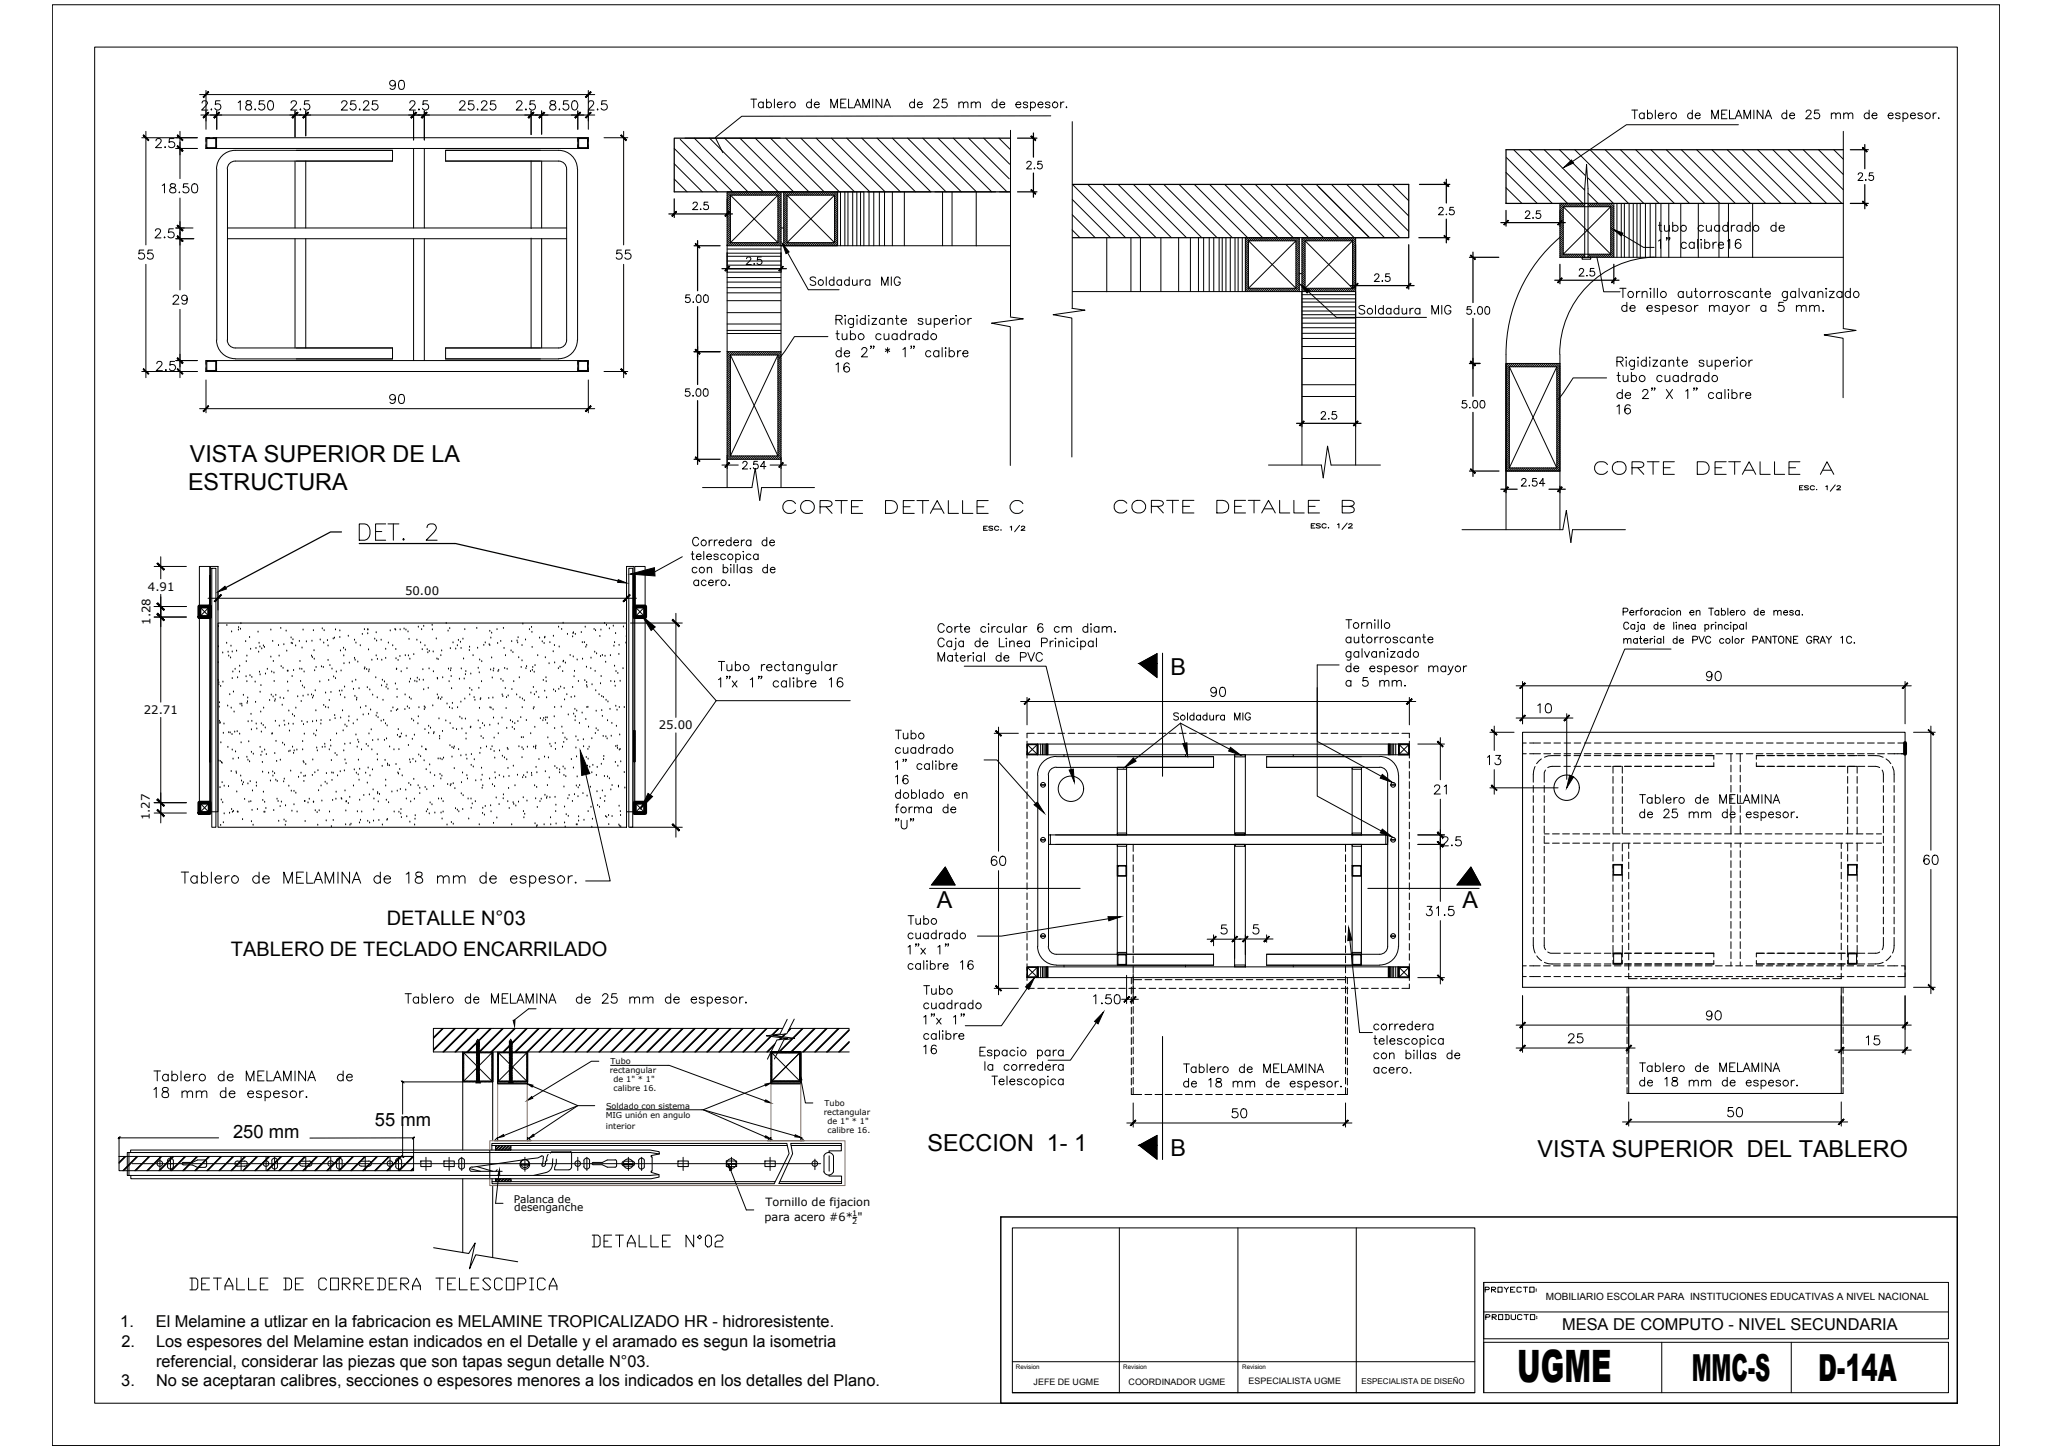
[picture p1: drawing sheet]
<svg xmlns="http://www.w3.org/2000/svg" width="420mm" height="297mm" viewBox="0 0 420 297" stroke-linecap="round" stroke-linejoin="round" font-family="sans-serif">
<defs><g id="words">
<text font-size="9.2" x="311" y="283.3">UGME</text>
<g font-size="7.6">
<text x="346.7" y="283.1">MMC-S</text>
<text x="372.7" y="283.1">D-14A</text>
</g>
<text font-size="6.6" x="72.7" y="111.8">DET. 2</text>
<g font-size="6.2">
<text x="159.5" y="106.5">CORTE DETALLE C</text>
<text x="227.5" y="106.5">CORTE DETALLE B</text>
</g>
<g font-size="5.7">
<text x="326" y="98.4">CORTE DETALLE A</text>
<text x="120.6" y="256.8">DETALLE N°02</text>
<text x="38.1" y="265.6">DETALLE DE CORREDERA TELESCOPICA</text>
</g>
<g font-size="5.3">
<text x="170.4" y="77.6">16</text>
<text x="30.7" y="223">Tablero de MELAMINA de</text>
</g>
<g font-size="4.9">
<text x="209.5" y="36">2.5</text>
<text x="322.8" y="57.9">2.5</text>
<text x="170.4" y="70.9">tubo cuadrado</text>
<text x="330.6" y="86.1">16</text>
</g>
<g font-size="4.8">
<text x="38.9" y="94.7">VISTA SUPERIOR DE LA</text>
<text x="38.5" y="100.5">ESTRUCTURA</text>
<text x="239.9" y="138.3">B</text>
<text x="192" y="186.2">A</text>
<text x="299.7" y="186.2">A</text>
<text x="190.1" y="236">SECCION 1- 1</text>
<text x="239.9" y="237.1">B</text>
<text x="315.1" y="237.2">VISTA SUPERIOR DEL TABLERO</text>
</g>
<g font-size="4.4">
<text x="379.9" y="38.1">2.5</text>
<text x="141.1" y="44.1">2.5</text>
<text x="293.9" y="45.2">2.5</text>
<text x="311.5" y="45.9">2.5</text>
<text x="152" y="55.4">2.5</text>
<text x="280.8" y="58.9">2.5</text>
<text x="139.7" y="63.1">5.00</text>
<text x="299.9" y="65.6">5.00</text>
<text x="269.9" y="87.1">2.5</text>
<text x="151.3" y="97.4">2.54</text>
<text x="310.8" y="100.9">2.54</text>
</g>
<g font-size="4.1">
<text x="79.3" y="189.7">DETALLE N°03</text>
<text x="47.3" y="196">TABLERO DE TECLADO ENCARRILADO</text>
</g>
<text font-size="4" x="141.1" y="121.4">acero.</text>
<g font-size="3.8">
<text x="47.8" y="233.4">250 mm</text>
<text x="76.8" y="230.8">55 mm</text>
</g>
<g font-size="3.4">
<text x="24.7" y="272.1">1.</text>
<text x="31.9" y="272.1">El Melamine a utlizar en la fabricacion es MELAMINE TROPICALIZADO HR - hidroresistente.</text>
<text x="320.2" y="272.6">MESA DE COMPUTO - NIVEL SECUNDARIA</text>
<text x="24.9" y="276.1">2.</text>
<text x="32" y="276.1">Los espesores del Melamine estan indicados en el Detalle y el aramado es segun la isometria</text>
<text x="32" y="280.2">referencial, considerar las piezas que son tapas segun detalle N°03.</text>
<text x="24.9" y="284.2">3.</text>
<text x="32" y="284.2">No se aceptaran calibres, secciones o espesores menores a los indicados en los detalles del Plano.</text>
</g>
<g font-size="2.4">
<text x="30.3" y="121.1">4.91</text>
<text x="83" y="121.9">50.00</text>
<text x="30.8" y="128.1" transform="rotate(-90 30.8 128.1)">1.28</text>
<text x="29.5" y="146.4">22.71</text>
<text x="135" y="149.5">25.00</text>
<text x="30.7" y="168.2" transform="rotate(-90 30.7 168.2)">1.27</text>
</g>
<g font-size="2.3">
<text x="156.7" y="250.4">para acero #6* &quot;</text>
<text x="156.9" y="247.3">Tornillo de fijacion</text>
</g>
<g font-size="2.2">
<text x="105.3" y="246.7">Palanca de</text>
<text x="105.4" y="248.2">desenganche</text>
</g>
<text font-size="2.1" x="316.8" y="266.5">MOBILIARIO ESCOLAR PARA INSTITUCIONES EDUCATIVAS A NIVEL NACIONAL</text>
<g font-size="1.8">
<text x="211.9" y="284">JEFE DE UGME</text>
<text x="231.3" y="284">COORDINADOR UGME</text>
<text x="255.9" y="283.8">ESPECIALISTA UGME</text>
</g>
<g font-size="1.7">
<text x="125" y="220">rectangular</text>
<text x="125.2" y="218.2">Tubo</text>
<text x="125.7" y="221.8">de 1&quot; * 1&quot;</text>
<text x="124.2" y="227.3">Soldado con sistema</text>
<text x="125.7" y="223.6">calibre 16.</text>
<text x="169" y="226.7">Tubo</text>
<text x="124.1" y="229.2">MIG unión en angulo</text>
<text x="124.2" y="231.5">interior</text>
<text x="168.8" y="228.6">rectangular</text>
<text x="169.6" y="230.4">de 1&quot; * 1&quot;</text>
<text x="169.6" y="232.2">calibre 16.</text>
</g>
<g font-size="1.6">
<text x="174.7" y="249.3">1</text>
<text x="174.7" y="251">2</text>
<text x="279.1" y="283.7">ESPECIALISTA DE DISEÑO</text>
</g>
<g font-size="1.3">
<text x="208.2" y="280.6">Revision</text>
<text x="230.2" y="280.6">Revision</text>
<text x="254.6" y="280.6">Revision</text>
</g>
</g></defs>
<!-- layer: cotas -->
<g fill="none" stroke="#000" stroke-width=".2">
<path d="M19.4 9.7h381.8v278h-381.8zM149 40.8v3.8M141.3 79.7h-.7l-.1 .6a.55 .55 0 0 1 .8 0 .55 .55 0 0 1-.1 .8 .55 .55 0 0 1-.8-.2M142.8 79.8a.58 .58 0 0 1 .8 .2v.9a.48 .48 0 0 1-.4 .3 .48 .48 0 0 1-.5-.3l-.1-.6zM144.3 79.8a.58 .58 0 0 1 .8 .2v.9a.48 .48 0 0 1-.5 .3 .48 .48 0 0 1-.4-.3l-.1-.6zM142 81.2h.1zM144 99.9h10.1l.7-3.9 .9 6.6 .4-2.7h10.8M148 95.3h3.3M149 93.3v2.8M157.8 95.3h3.4M160.1 93.8v2.3M260 95.3h10.8l.4 2.7 .9-6.6 .7 3.9h10.1"/>
<path d="M300.5 82.1h-.7l-.1 .7a.56 .56 0 0 1 .8 0 .56 .56 0 0 1-.1 .8 .56 .56 0 0 1-.8-.2M301.2 83.6h.1zM302.1 82.2a.52 .52 0 0 1 .7 .2l.1 .4a.68 .68 0 0 1-.6 .9l-.4-.3v-1zM303.5 82.2a.52 .52 0 0 1 .8 .2v.4a.68 .68 0 0 1-.5 .9l-.4-.3v-1zM299.6 108.6h20.7l.7-4 1 6.6 .3-2.6h10.8M40.9 124.3h2.1M130.1 124.3h2.1M210.5 152.5h2.2v2.2h-2.2zM210.6 152.7h2v1.9h-2zM212.7 158.9v35.1M214.9 158.9v35.1M216.5 155.1a3.8 3.8 0 0 0-3.8 3.8"/>
<path d="M216.5 157.3a1.63 1.63 0 0 0-1.6 1.6M216.5 155.1h32.2v2.2h-32.2M229 157.3v13.9M230.9 157.3v13.9M253 154.7h2.2v.5h-2.2zM253 154.7v16.5M255.2 154.7v16.5M277.1 157.3v13.9M279 157.3v13.9M282.8 155.1a3.8 3.8 0 0 1 3.8 3.8M282.8 157.3a1.63 1.63 0 0 1 1.6 1.6M282.8 155.1h-23.2v2.2h23.2"/>
<path d="M284.4 158.9v35.1a1.63 1.63 0 0 1-1.6 1.6h-23.2v2.3h23.2M286.7 152.5h2.2v2.2h-2.2zM286.7 158.9l-.1 35.1a3.8 3.8 0 0 1-3.8 3.8M286.8 152.7h1.9v1.9h-1.9zM288.9 152.5h-76.2v2.2h76.2M40.9 164.5h2.1M130.1 164.5h2.1M215.3 173.1h69.1M215.3 171.2h69.1M229 177.4h1.9v2.2h-1.9zM229 173.1v22.5M229.1 177.5h1.7v2h-1.7z"/>
<path d="M230.9 173.1v22.5M253 173.1v25.1M255.2 173.1v25.1M277.1 177.4h1.9v2.2h-1.9zM277.1 173.1v22.5M277.3 177.5h1.6v2h-1.6zM279 173.1v22.5M210.5 198.2h2.2v2.2h-2.2zM210.6 198.3h2v2h-2zM212.7 194a3.8 3.8 0 0 0 3.8 3.8M212.7 198.2h74M214.9 194a1.63 1.63 0 0 0 1.6 1.6h32.2v2.3h-32.2"/>
<path d="M229 195.6h1.9v2.2h-1.9zM229.1 195.7h1.7v2h-1.7zM277.1 195.6h1.9v2.2h-1.9zM277.3 195.7h1.6v2h-1.6zM286.7 198.2h2.2v2.2h-2.2zM286.8 198.3h1.9v2h-1.9zM160.1 212.7l-.4 .4M160.2 212.7l-.4 .4M160.2 212.8l-.3 .3M160.8 212l-.6 .6M160.9 212l-.6 .6M161 212l-.6 .6"/>
<path d="M161.3 209l-1.4 3-2.8 .3 4.3 .6-2.2 .3-1.9 3.9M162.8 208.9l-1.5 3-2.8 .4 4.4 .6-2.2 .2-2 4M212.7 200.4h76.2M205.1 249.5h196.1v38.2h-196.1z"/>
<circle cx="219.5" cy="161.7" r="2.6"/>
</g>
<!-- layer: COTAS-01 -->
<g fill="none" stroke="#000" stroke-width=".2">
<path d="M10.7 1h399.1v295.3h-399.1zM40.9 19.4h81M42.2 18.5v8M81 17.1a.6 .6 0 0 1-.8 .5 .6 .6 0 0 1-.2-1 .6 .6 0 0 1 1 .1 1.29 1.29 0 0 1-.5 1.6l-.6-.2M81.9 16.6a.61 .61 0 0 1 .9 .2 1.64 1.64 0 0 1-.2 1.4 .61 .61 0 0 1-.8-.2 1.64 1.64 0 0 1 .1-1.4zM120.6 18.5v8M29.1 28.2h11.3M29.9 26.9v23.3M32 28.9l.1-.3 .2-.2 .6 .2a.6 .6 0 0 1-.1 .8l-.9 .9h1.2M33.2 38l.5-.3v1.8M33.8 30.2h.1zM35 37.8a.4 .4 0 0 0 .2 .6 .67 .67 0 0 1 .7 .3 .67 .67 0 0 1 0 .8h-.3a.67 .67 0 0 1-.8-.3 .78 .78 0 0 1 .9-.8 .4 .4 0 0 0 .2-.6z"/>
<path d="M35.7 28.4h-1l-.1 .8a.67 .67 0 0 1 1.1 0 .67 .67 0 0 1-.2 1 .67 .67 0 0 1-.9-.3M36 30.4h4.4M36.7 39.5h.1zM36.9 26.9v9.7M38.5 37.7h-.9v.8a.67 .67 0 0 1 1 0 .67 .67 0 0 1-.1 1 .67 .67 0 0 1-1-.3M39.6 37.8a.63 .63 0 0 1 .8 .2 1.64 1.64 0 0 1-.1 1.5 .67 .67 0 0 1-1-.3 1.5 1.5 0 0 1 .3-1.4zM41.2 23.6h4.2M41.4 21.1l.2-.4a.61 .61 0 0 1 .9 .3l-.3 .6-.9 1h1.3M42.2 28.2h2.2v2.2h-2.2zM42.4 28.4h1.8v1.9h-1.8zM43.1 23.6h78.8M43.2 22.4h.2l-.1 .2z"/>
<path d="M44.4 34.6a3.8 3.8 0 0 1 3.8-3.8h32.2v2.2h-32.2a1.63 1.63 0 0 0-1.6 1.6M44.4 30.4h76.2M44.4 28.2h76.2M44.4 22.7v3.8M44.4 34.7v35M45.1 20.7h-.9l-.1 .8a.66 .66 0 0 1 1-.1 .66 .66 0 0 1-.1 1 .66 .66 0 0 1-1-.2M46.6 34.7v35M48.8 21l.4-.3v1.9M50.5 20.7a.39 .39 0 0 0 .2 .7 .7 .7 0 0 1 .7 .2 .7 .7 0 0 1 .1 .8 .68 .68 0 0 1-1.2-.2 .89 .89 0 0 1 1.1-.9l.1-.4a.71 .71 0 0 0-1-.2zM52.3 22.4v.2zM54.1 20.7h-.9l-.1 .8a.67 .67 0 0 1 1-.1 .67 .67 0 0 1-.1 1 .67 .67 0 0 1-1-.2M55.1 20.7a.61 .61 0 0 1 .9 .3 .96 .96 0 0 1-.7 1.6 1.27 1.27 0 0 1-.2-1.9z"/>
<path d="M59.4 23.6h4.3M59.7 21.1v-.1a.58 .58 0 0 1 .5-.4 .58 .58 0 0 1 .6 .4l-.1 .4-1.1 1.2h1.2M60.5 22.7v5.4M60.5 33v13.7M61.6 22.4v.2zM62.7 22.7v5.2M62.7 33v13.7M63.3 20.7h-.8l-.1 .8a.66 .66 0 0 1 1-.1 .66 .66 0 0 1-.2 1 .66 .66 0 0 1-.9-.2M70 21.1l.2-.4a.61 .61 0 0 1 .9 .3l-.3 .6-.9 1h1.3M72.8 20.7h-.9v.8a.67 .67 0 0 1 1 0 .67 .67 0 0 1-.2 1 .67 .67 0 0 1-1-.3M73.7 22.4v.2zM74.5 21.1l.1-.3 .3-.1 .6 .1a.6 .6 0 0 1-.2 .8l-.9 1h1.3"/>
<path d="M77.3 20.7h-.9l-.1 .8a.67 .67 0 0 1 1-.1 .67 .67 0 0 1-.1 1 .67 .67 0 0 1-1-.2M83.7 23.6h4.3M84 21.1l.1-.3 .2-.1 .7 .1a.6 .6 0 0 1-.2 .8l-.9 1h1.2M84.8 22.7v6M84.8 30.4v16.3M85.8 22.4h.2l-.1 .2zM87 22.7v6M87 30.4v16.3M87.6 20.7h-.8l-.1 .8a.67 .67 0 0 1 1-.1 .67 .67 0 0 1-.1 1 .67 .67 0 0 1-1-.2M94.2 21.1l.1-.3a.59 .59 0 0 1 .9 0 .6 .6 0 0 1-.1 .8l-1 1h1.3M97 20.7h-.9l-.1 .8a.66 .66 0 0 1 1-.1 .66 .66 0 0 1-.1 1 .66 .66 0 0 1-1-.2M97.9 22.4v.2z"/>
<path d="M98.7 21.1v-.1a.58 .58 0 0 1 .5-.4 .58 .58 0 0 1 .6 .4l-.1 .4-1.1 1.2h1.3M101.5 20.7h-.9l-.1 .8a.66 .66 0 0 1 1-.1 .66 .66 0 0 1-.1 1 .66 .66 0 0 1-1-.2M105.9 21.1l.2-.4a.61 .61 0 0 1 .9 .3l-.3 .6-.9 1h1.3M107.7 22.4h.2l-.1 .2zM108.9 22.7v4.9M108.9 33v13.9M109.6 20.7h-.9l-.1 .8a.66 .66 0 0 1 1-.1 .66 .66 0 0 1-.1 1 .66 .66 0 0 1-1-.2M111 22.7v4.8M111 33v13.7M112.8 20.7a.38 .38 0 0 0 .2 .7 .67 .67 0 0 1 .8 .2 .67 .67 0 0 1 0 .8 .64 .64 0 0 1-.8 .2 .64 .64 0 0 1-.3-.7 1.12 1.12 0 0 1 1.1-.6v-.4a.78 .78 0 0 0-1-.2zM114.7 22.4v.2zM116.1 34.6a1.63 1.63 0 0 0-1.6-1.6h-23.2v-2.2h23.2a3.8 3.8 0 0 1 3.8 3.8"/>
<path d="M116.1 34.7v35M116.4 20.7h-.9v.8a.66 .66 0 0 1 .9-.1 .66 .66 0 0 1-.1 1 .66 .66 0 0 1-.9-.2M117.4 20.7a.59 .59 0 0 1 .9 .3 .97 .97 0 0 1-.6 1.6 1.23 1.23 0 0 1-.3-1.9zM118.4 34.7v35M118.4 28.2h2.2v2.2h-2.2zM118.4 22.7v3.8M118.6 28.4h1.8v1.9h-1.8zM120.6 21.1l.1-.3 .3-.1 .6 .1a.6 .6 0 0 1-.2 .8l-.9 1h1.3M122.5 22.4v.2zM123.8 28.2h4.9M124.3 20.7h-.9l-.1 .8a.67 .67 0 0 1 1-.1 .67 .67 0 0 1-.1 1 .67 .67 0 0 1-1-.2M127.8 26.9v23.3"/>
<path d="M138.2 36.7l2.6 2.6M138.2 33.6l5.7 5.7M138.2 30.4l8.8 8.9M139.4 28.6l10.8 10.7M142.3 28.3l11 11M145.4 28.3l11 11M148.5 28.3l11 11M151.7 28.3l11 11M154.8 28.3l11 11M157.9 28.3l11 11M160.1 39.3h16.9M161.1 28.3l11 11"/>
<path d="M164.1 28.3l11 11M167.3 28.3l11 11M170.4 28.3l11 11M173.5 28.3l11 11M176.6 28.3l11 11M177.8 39.3h13M179.8 28.3l11 11M182.9 28.3l11 11M186 28.3l11 11M189.1 28.3l11 11M191.6 39.3h12.5M192.2 28.3l11.1 11"/>
<path d="M195.4 28.3l11 11M198.5 28.3l8.4 8.4M201.6 28.3l5.3 5.4M204.7 28.3l2.3 2.3M204.9 39.3h2.2M219.8 37.8l10.9 10.9M222.9 37.8l10.9 10.9M226 37.8l11 10.9M229.2 37.8l10.9 10.9M232.3 37.8l10.9 10.9M235.4 37.8l10.9 10.9M238.5 37.8l10.9 10.9"/>
<path d="M244.8 37.8l10.9 10.9M247.9 37.8l10.9 10.9M251 37.8l10.9 10.9M254.1 37.8l11 10.9M257.3 37.8l10.9 10.9M260.4 37.8l10.9 10.9M263.5 37.8l10.9 10.9M266.6 37.8l11 10.9M269.8 37.8l10.9 10.9M272.9 37.8l10.9 10.9M276 37.8l10.9 10.9M279.1 37.8l9.6 9.6"/>
<path d="M282.3 37.8l6.4 6.5M285.4 37.8l3.3 3.3M308.7 38.5l3.2 3.2M308.7 35.3l6.4 6.4M308.8 32.3l9.3 9.4M310.3 30.8l11 10.9M313.4 30.7l11 11M316.5 30.7l8.3 8.3M319.6 30.7l5.3 5.2M322.8 30.7l11 11M325.5 39.6l2 2.1M325.5 36.5l5.2 5.2"/>
<path d="M325.9 30.7l11 11M329 30.7l11 11M332.1 30.7l11.1 11M335.3 30.7l11 11M338.4 30.7l11 11M341.5 30.7l11 11M344.6 30.7l11.1 11M347.7 30.7l11 11M350.9 30.7l11 11M354 30.7l11 11M357.1 30.7l11 11M360.2 30.7l11.1 11"/>
<path d="M363.4 30.7l11 11M366.5 30.7l11 11M369.6 30.7l8.2 8.2M372.7 30.7l5.1 5.1M375.8 30.7l2 1.9M29.5 51.3h-1v.8a.67 .67 0 0 1 1-.1 .67 .67 0 0 1-.1 1.1 .67 .67 0 0 1-1-.3M29.9 54.2v23.2M31.3 51.3h-.9l-.1 .8a.65 .65 0 0 1 1 0 .65 .65 0 0 1-.2 .9 .65 .65 0 0 1-.9-.2M31.8 47.3l.4-.4 .6 .2a.6 .6 0 0 1-.1 .8l-.9 .9h1.2M33.6 48.7h.2zM35.5 46.9h-.9l-.1 .8a.67 .67 0 0 1 1 0 .67 .67 0 0 1-.1 1 .67 .67 0 0 1-1-.3M36 48.9h3.7"/>
<path d="M36 46.7h3.6M36.9 40.6v18.8M46.6 48.9h69.5M46.6 46.7h69.5M60.5 48.9v22.4M62.7 48.9v22.4M84.8 48.9v25M87 48.9v25M108.9 48.8v22.5M111 48.9v22.4M127.4 51.3h-.9l-.1 .8a.65 .65 0 0 1 1 0 .65 .65 0 0 1-.2 .9 .65 .65 0 0 1-.9-.2M127.8 54.2v23.2"/>
<path d="M129.1 51.3h-.9v.8a.67 .67 0 0 1 1-.1 .67 .67 0 0 1-.1 1.1 .67 .67 0 0 1-1-.3M149.7 40l9.7 9.7M159.4 40l-9.7 9.7M161.3 40l9.7 9.7M171 40l-9.7 9.7M219.7 47.1l1.6 1.6M219.8 44l4.7 4.7M219.8 40.9l7.8 7.8M255.9 49.4l9.7 9.7M265.6 49.4l-9.7 9.7M266.8 58.5l1.2 1.3M267.5 49.4l9.7 9.7"/>
<path d="M277.2 49.4l-9.7 9.7M308.7 41.6l.1 .1M319.7 48.7a31.4 31.4 0 0 0-11 23.9M319.7 52.7h.1M320.4 42.4l9.7 9.7M330.1 42.4l-9.7 9.7M339.1 52.7a19.8 19.8 0 0 0-19.4 19.9M29.1 76.2h11.3M32.1 74.5l.1-.2 .3-.2 .6 .2a.6 .6 0 0 1-.2 .8l-.9 .9h1.3M34 75.8v.2zM35.5 60.9l.1-.2a.59 .59 0 0 1 1 .1l-.1 .4-1.1 1.2h1.3M35.8 74.1h-.9l-.1 .8a.67 .67 0 0 1 1 0 .67 .67 0 0 1-.1 1 .67 .67 0 0 1-1-.3"/>
<path d="M36 73.9h4.4M36.9 63.4v14M38.4 61.1a.58 .58 0 0 1-.8 .5 .58 .58 0 0 1-.2-.9 .58 .58 0 0 1 .9 0 1.78 1.78 0 0 1-.2 1.6 .56 .56 0 0 1-.8-.2M42.2 73.9h2.2v2.3h-2.2zM42.2 77.9v6.7M42.4 74.1h1.8v1.8h-1.8zM44.4 69.7a3.8 3.8 0 0 0 3.8 3.8M44.4 73.9h74M44.4 76.2h76.2M46.6 69.7a1.63 1.63 0 0 0 1.6 1.6h32.2v2.3h-32.2M116.1 69.7a1.63 1.63 0 0 1-1.6 1.6h-23.2v2.3h23.2M118.3 69.7a3.8 3.8 0 0 1-3.8 3.8"/>
<path d="M118.4 73.9h2.2v2.3h-2.2zM118.6 74.1h1.8v1.8h-1.8zM120.6 77.9v6.7M123.8 76.2h4.9M149 72.1h11.1v22h-11.1zM149.7 72.8h9.7v20.7h-9.7zM149.7 72.8l9.7 20.7M159.4 72.8l-9.7 20.7M159.9 72.1l.2 .2M273.9 65.1h18.5M308.7 72.6v36M309.3 75.2h9.8v20.7h-9.8z"/>
<path d="M309.3 75.2l9.8 20.7M319.1 75.2l-9.8 20.7M319.7 72.6v1.9h-11v22.1h11v-22.1M40.9 83.8h81M81 81.5a.6 .6 0 0 1-.8 .5 .6 .6 0 0 1-.2-1 .6 .6 0 0 1 1 .1 1.29 1.29 0 0 1-.5 1.6l-.6-.2M81.9 80.9a.61 .61 0 0 1 .9 .3 1.64 1.64 0 0 1-.2 1.4 .61 .61 0 0 1-.8-.2 1.64 1.64 0 0 1 .1-1.5zM308.7 81.9l.6 .7M43 118h.2v6.3h-.2zM130.1 118v6.3M40.9 126.3l.1 .2M40.9 126.1l.1 .1M40.9 125.9l.1 .1"/>
<path d="M40.9 125.7l.1 .2M40.9 125.6h.1M40.9 125.3l.1 .2M40.9 125.2l.1 .1M40.9 125l.1 .1M40.9 124.8l.1 .1M40.9 124.6l.1 .1M40.9 124.4l.1 .1M41 124.5l1.9 2M41 124.3l.1 .2M41.1 126.4l.1 .1M41.2 124.3l.1 .2"/>
<path d="M41.3 126.4l.1 .1M41.4 124.3l.1 .2M41.5 126.4l.1 .1M41.5 124.3l.2 .2M41.7 126.4l.1 .1M41.8 124.3v.2M41.9 126.4l.1 .1M41.9 124.3l.2 .2M42.1 126.4l.1 .1M42.1 124.3l.1 .2M42.3 126.4v.1M42.3 124.3l.1 .2"/>
<path d="M42.4 126.4l.2 .1M42.5 124.3l.1 .2M42.6 126.4l.1 .1M42.7 124.3l.1 .2-1.8 1.9M42.9 126.2l.1 .2M42.9 126l.1 .2M42.9 125.9l.1 .1M42.9 125.6l.1 .2M42.9 125.5l.1 .1M42.9 125.3l.1 .1M42.9 125.1l.1 .1M42.9 124.9l.1 .2"/>
<path d="M42.9 124.7l.1 .1M42.9 124.5l.1 .2M42.9 124.3l.1 .2M130.1 126.3l.2 .2M130.1 126.1l.1 .1M130.1 125.9l.1 .1M130.1 125.7l.1 .2M130.1 125.6h.1M130.1 125.3l.1 .2M130.1 125.2l.1 .1M130.1 125l.1 .1M130.1 124.8l.1 .1"/>
<path d="M130.1 124.6l.1 .1M130.1 124.4l.1 .1M130.2 124.3l.2 .2M130.2 124.5l1.9 1.9M130.4 126.4l.1 .1M130.4 124.3l.1 .2M130.5 126.4l.2 .1M130.6 124.3l.1 .2M130.7 126.4l.2 .1M130.8 124.3l.1 .2M130.9 126.4l.1 .1M131 124.3l.1 .2"/>
<path d="M131.1 126.4l.1 .1M131.2 124.3l.1 .2M131.3 126.4l.1 .1M131.4 124.3l.1 .2M131.5 126.4l.1 .1M131.5 124.3l.2 .2M131.7 126.4l.1 .1M131.8 124.3v.2M131.9 126.4l.1 .1M131.9 124.3l.2 .2M132.1 126.4l.1 .1M132.1 126.2l.1 .2"/>
<path d="M132.1 126l.1 .2M132.1 125.9l.1 .1M132.1 125.6l.1 .2M132.1 125.5l.1 .1M132.1 125.3l.1 .1M132.1 125.1l.1 .1M132.1 124.9l.1 .2M132.1 124.7l.1 .1M132.1 124.5l.1 .2M132.1 124.5l-1.9 1.9M132.1 124.3l.1 .2M132.2 124.3v2.2v-2.2"/>
<path d="M43 149.8h.2v6.4h-.2zM210.5 154.7h.1M210.5 154.5l.2 .2M210.5 154.3l.1 .2M210.5 154.1l.1 .2M210.5 154l.1 .1M210.5 153.8l.1 .1M210.5 153.5l.1 .2M210.5 153.4l.1 .1M210.5 153.2l.1 .1M210.5 153l.1 .1M210.5 152.8l.1 .1"/>
<path d="M210.5 152.6l.1 .1M210.6 152.7l2 1.9M210.6 152.5l.1 .2M210.7 154.6l.2 .1M210.8 152.5l.1 .2M210.9 154.6l.1 .1M211 152.5l.1 .2M211.1 154.6l.2 .1M211.2 152.5l.1 .2M211.3 154.6l.2 .1M211.4 152.5l.1 .2M211.5 154.6l.1 .1"/>
<path d="M211.6 152.5l.1 .2M211.7 154.6l.2 .1M211.8 152.5l.1 .2M211.9 154.6l.1 .1M212 152.5l.1 .2M212.1 154.6l.1 .1M212.2 152.5l.1 .2M212.3 154.6l.1 .1M212.4 152.5l.1 .2M212.5 154.6l.1 .1M212.6 154.5l.1 .1M212.6 154.3l.1 .1"/>
<path d="M212.6 154.1l.1 .1M212.6 153.9l.1 .1M212.6 153.7l.1 .1M212.6 153.5l.1 .1M212.6 153.3l.1 .1M212.6 153.1l.1 .1M212.6 152.9l.1 .1M212.6 152.7l.1 .1M212.6 152.5l.1 .2M212.6 152.7l-2 1.9M213.3 152.5v2.2M213.7 152.5v2.2"/>
<path d="M214 152.5v2.2M214.2 152.5v2.2M214.4 152.5v2.2M214.5 152.5v2.2M214.6 152.5v2.2M214.7 152.5v2.2M214.8 152.5v2.2M218.1 154.7v.4M229 157.3h1.9v.4h-1.9zM243 154.7v.4M265.1 154.7v.4M277.1 157.3h1.9v.4h-1.9z"/>
<path d="M284.5 152.5v2.2M284.6 152.5v2.2M284.7 152.5v2.2M284.8 152.5v2.2M284.9 152.5v2.2M285.1 152.5v2.2M285.3 152.5v2.2M285.6 152.5v2.2M286.1 152.5v2.2M286.7 154.7h.1M286.7 152.5v2.2M286.7 154.5l.2 .2"/>
<path d="M286.7 154.3l.1 .2M286.7 154.1l.1 .2M286.7 153.9l.1 .2M286.7 153.8l.1 .1M286.7 153.5l.1 .2M286.7 153.3l.1 .2M286.7 153.2l.1 .1M286.7 153l.1 .1M286.7 152.8l.1 .1M286.7 152.6l2.1 2.1M286.8 152.5l.1 .2M286.9 154.6l.1 .1"/>
<path d="M287 152.5l.1 .2M287.1 154.6l.1 .1M287.2 152.5l.1 .2M287.3 154.6l.2 .1M287.4 152.5l.1 .2M287.5 154.6l.1 .1M287.6 152.5l.1 .2M287.7 154.6l.1 .1M287.8 152.5l.1 .2M287.9 154.6l.1 .1M288 152.5l.1 .2M288.1 154.6l.1 .1"/>
<path d="M288.2 152.5l.1 .2M288.3 154.6l.1 .1M288.3 152.5l.2 .2M288.5 154.6l.1 .1M288.6 152.5l.1 .2M288.7 154.5l.2 .1M288.7 154.3l.2 .1M288.7 154.1l.2 .1M288.7 153.9l.2 .1M288.7 153.7l.2 .1M288.7 153.5l.2 .1M288.7 153.3l.2 .1"/>
<path d="M288.7 153.1l.2 .1M288.7 152.9l.2 .1M288.7 152.7l.2 .1M288.7 152.5l.2 .1M288.7 152.7l-1.9 1.9M41 164.6l1.9 1.9M42.9 164.6l-1.9 1.9M43 164.5v2.2v-2.2M130.1 166.5l.2 .2M130.1 166.3l.1 .1M130.1 166.1l.1 .1M130.1 165.9l.1 .1"/>
<path d="M130.1 165.7l.1 .2M130.1 165.6l.1 .1M130.1 165.4l.1 .1M130.1 165.2l.1 .1M130.1 165l.1 .1M130.1 164.8l.1 .1M130.1 164.6l.1 .1M130.2 164.5l.2 .1M130.2 164.6l1.9 1.9M130.4 166.5l.1 .2M130.4 164.5l.1 .1M130.5 166.5l.2 .2"/>
<path d="M130.6 164.5l.1 .1M130.7 166.5l.2 .2M130.8 164.5l.1 .1M130.9 166.5l.1 .2M131 164.5l.1 .1M131.1 166.5l.1 .2M131.2 164.5l.1 .1M131.3 166.5l.1 .2M131.4 164.5l.1 .1M131.5 166.5l.1 .2M131.5 164.5l.2 .1M131.7 166.5l.1 .2"/>
<path d="M131.8 164.5v.1M131.9 166.5l.1 .2M131.9 164.5l.2 .1M132.1 166.5l.1 .2M132.1 166.4l.1 .1M132.1 166.2l.1 .2M132.1 166l.1 .2M132.1 165.9l.1 .1M132.1 165.7l.1 .1M132.1 165.5l.1 .1M132.1 165.3l.1 .1M132.1 165.1l.1 .1"/>
<path d="M132.1 164.9l.1 .1M132.1 164.7l.1 .1M132.1 164.6l-1.9 1.9M132.1 164.5l.1 .2M132.2 164.5v2.2v-2.2M213.3 160.9h1M213.3 161h1M213.3 172.1h1M213.3 172.2h1M213.3 160.9a.49 .49 0 0 1 .5-.5 .49 .49 0 0 1 .5 .5M213.3 172.1a.49 .49 0 0 1 .5-.4 .49 .49 0 0 1 .5 .4M213.3 161a.49 .49 0 0 0 .5 .4 .49 .49 0 0 0 .5-.4"/>
<path d="M213.3 172.2a.49 .49 0 0 0 .5 .4 .49 .49 0 0 0 .5-.4M213.3 160.9v.1M213.3 172.1v.1M214.3 160.9v.1M214.3 172.1v.1M214.9 171.2h.4v1.9h-.4zM229 170.8h1.9v.4h-1.9zM229 173.1h1.9v.4h-1.9zM253.2 170.8h1.9v.4h-1.9zM253.2 173.1h1.9v.4h-1.9zM277.1 170.8h1.9v.4h-1.9zM277.1 173.1h1.9v.4h-1.9z"/>
<path d="M284 171.2h.4v1.9h-.4zM285 161h1a.49 .49 0 0 1-.5 .4 .49 .49 0 0 1-.5-.4zM285 172.2h1a.49 .49 0 0 1-.5 .4 .49 .49 0 0 1-.5-.4zM285.1 160.9v.1M285.1 172.1v.1M286.1 160.9h-1.1a.49 .49 0 0 1 .6-.5 .49 .49 0 0 1 .4 .6M286.1 172.1h-1.1a.49 .49 0 0 1 .6-.4 .49 .49 0 0 1 .4 .5M210.5 199.8l.1 .1M210.5 199.6l.1 .2M210.5 199.4l.1 .2M210.5 199.3h.1M210.5 199.1l.1 .1"/>
<path d="M210.5 198.8l.1 .2M210.5 198.7l.1 .1M210.5 198.5l.1 .1M210.5 198.3l.1 .1M210.6 198.3l2 2M210.6 198.2l.1 .1M210.8 198.2l.1 .1M211 198.2l.1 .1M211.2 198.2l.1 .1M211.4 198.2l.1 .1M211.6 198.2l.1 .1M211.8 198.2l.1 .1"/>
<path d="M212 198.2l.1 .1M212.2 198.2l.1 .1M212.4 198.2l.1 .1M212.6 199.9l.1 .2M212.6 199.8l.1 .1M212.6 199.6l.1 .1M212.6 199.4l.1 .1M212.6 199.2l.1 .1M212.6 199l.1 .1M212.6 198.8l.1 .1M212.6 198.6l.1 .1M212.6 198.4l.1 .1"/>
<path d="M212.6 198.2l.1 .1M212.6 198.3l-2 2M212.8 198.2v2.2M213.3 191.9h1M213.3 198.2v2.2M213.3 191.9a.49 .49 0 0 1 .5-.5 .49 .49 0 0 1 .5 .5M213.3 191.9a.49 .49 0 0 0 .5 .5 .49 .49 0 0 0 .5-.5M213.3 191.9h.1M213.7 198.2v2.2M214 198.2v2.2M214.2 198.2v2.2M214.3 191.9h.1"/>
<path d="M214.4 198.2v2.2M214.5 198.2v2.2M214.6 198.2v2.2M214.7 198.2v2.2M214.8 198.2v2.2M218.1 197.9v.3M229 195.2h1.9v.4h-1.9zM243 197.9v.3M253 197.8h2.2v.4h-2.2zM265.1 197.9v.3M277.1 195.2h1.9v.4h-1.9zM284.5 198.2v2.2"/>
<path d="M284.6 198.2v2.2M284.7 198.2v2.2M284.8 198.2v2.2M284.9 198.2v2.2M285 191.9h1a.49 .49 0 0 1-.5 .5 .49 .49 0 0 1-.5-.5zM285.1 191.9h.1M285.1 198.2v2.2M285.3 198.2v2.2M285.6 198.2v2.2M286.1 191.9h-1.1a.49 .49 0 0 1 .6-.5 .49 .49 0 0 1 .4 .5M286.1 198.2v2.2M286.5 198.2v2.2"/>
<path d="M286.7 199.8l.1 .1M286.7 199.6l.1 .2M286.7 199.4l.1 .2M286.7 199.2l.1 .1M286.7 199.1l.1 .1M286.7 198.8l.1 .2M286.7 198.6l.1 .2M286.7 198.5l.1 .1M286.7 198.2l2.1 2.2M286.8 198.2l.1 .1M287 198.2l.1 .1M287.2 198.2l.1 .1"/>
<path d="M287.4 198.2l.1 .1M287.6 198.2l.1 .1M287.8 198.2l.1 .1M288 198.2l.1 .1M288.2 198.2l.1 .1M288.3 198.2l.2 .1M288.6 198.2l.1 .1M288.7 199.9l.2 .2M288.7 199.8l.2 .1M288.7 199.6l.2 .1M288.7 199.4l.2 .1M288.7 199.2l.2 .1"/>
<path d="M288.7 199l.2 .1M288.7 198.8l.2 .1M288.7 198.6l.2 .1M288.7 198.4l.2 .1M288.7 198.2l.2 .1M288.7 198.3l-1.9 2M366.7 197.6v.4M90.7 210.8l-1.9 1.9M90.8 210.8l-2 2M90.9 210.8l-2.1 2.1M93.1 210.8l-4.3 4.3M93.2 210.8l-4.4 4.4"/>
<path d="M93.4 210.8l-4.6 4.5M95.1 215.8l5.7 5.8M95.6 210.8l-4.8 4.8M95.7 210.8l-4.8 4.8M95.8 210.8l-4.8 4.8M98.1 210.8l-4.9 4.8M98.1 210.8l-4.8 4.8M98.3 210.8l-4.9 4.8M98.4 213l-2.6 2.6M98.5 212.9l-2.8 2.7M98.6 212.9l-2.7 2.7M100.5 210.8l-1.9 2"/>
<path d="M100.6 210.8l-2 2.1M100.7 210.8l-2 2.1M100.8 215.8l-5.7 5.8M102.2 215.8l5.8 5.8M103 210.8l-4.9 4.8M103.1 210.8l-4.9 4.8M103.2 210.8l-4.8 4.8M105.4 210.8l-4.8 4.8M105.6 210.8l-4.9 4.8M105.6 210.8l-4.8 4.8M107.9 210.8l-4.8 4.8M108 215.8l-5.8 5.8"/>
<path d="M108 210.8l-4.8 4.8M108.1 210.8l-4.8 4.8M110.3 210.8l-4.8 4.8M110.5 210.8l-4.9 4.8M110.5 210.8l-4.8 4.8M112.8 210.8l-4.8 4.8M112.9 210.8l-4.8 4.8M113 210.8l-4.8 4.8M115.3 210.8l-4.8 4.8M115.4 210.8l-4.9 4.8M115.5 210.8l-4.9 4.8M117.7 210.8l-4.8 4.8"/>
<path d="M117.8 210.8l-4.8 4.8M117.9 210.8l-4.8 4.8M120.2 210.8l-4.8 4.8M120.3 210.8l-4.8 4.8M120.4 210.8l-4.9 4.8M122.7 210.8l-4.9 4.8M122.7 210.8l-4.8 4.8M122.8 210.8l-4.8 4.8M125.1 210.8l-4.8 4.8M125.2 210.8l-4.8 4.8M125.3 210.8l-4.8 4.8M127.6 210.8l-4.9 4.8"/>
<path d="M127.6 210.8l-4.8 4.8M127.7 210.8l-4.8 4.8M130 210.8l-4.8 4.8M130.1 210.8l-4.8 4.8M130.2 210.8l-4.8 4.8M132.5 210.8l-4.9 4.8M132.6 210.8l-4.9 4.8M132.7 210.8l-4.8 4.8M134.9 210.8l-4.8 4.8M135 210.8l-4.8 4.8M135.1 210.8l-4.8 4.8M137.4 210.8l-4.8 4.8"/>
<path d="M137.5 210.8l-4.9 4.8M137.6 210.8l-4.8 4.8M139.8 210.8l-4.8 4.8M140 210.8l-4.9 4.8M140.1 210.8l-4.9 4.8M142.3 210.8l-4.8 4.8M142.4 210.8l-4.8 4.8M142.5 210.8l-4.8 4.8M144.8 210.8l-4.9 4.8M144.9 210.8l-4.8 4.8M145 210.8l-4.9 4.8M147.2 210.8l-4.8 4.8"/>
<path d="M147.3 210.8l-4.8 4.8M147.4 210.8l-4.8 4.8M149.7 210.8l-4.9 4.8M149.8 210.8l-4.8 4.8M149.9 210.8l-4.9 4.8M152.2 210.8l-4.9 4.8M152.2 210.8l-4.8 4.8M152.3 210.8l-4.8 4.8M154.6 210.8l-4.8 4.8M154.7 210.8l-4.8 4.8M154.8 210.8l-4.8 4.8M157.1 210.8l-4.9 4.8"/>
<path d="M157.2 210.8l-4.9 4.8M157.2 210.8l-4.8 4.8M157.9 212.5l-3.2 3.1M158 212.5l-3.2 3.1M158 212.5l-3.1 3.1M158.2 215.8l5.7 5.8M158.8 214.1l-1.6 1.5M158.9 213.9l-1.7 1.7M159.5 210.8l-1.4 1.4M159.6 210.8l-1.3 1.4M159.7 210.8l-1.4 1.4M162 210.8l-.3 .3"/>
<path d="M162.1 210.8l-.5 .5M162.2 210.8l-.7 .7M162.3 212.9l-2.7 2.7M162.4 212.9l-2.7 2.7M162.5 212.9l-2.7 2.7M163.9 215.8l-5.7 5.8M164.4 210.8l-2 2M164.5 210.8l-2 2.1M164.6 210.8l-2 2.1M166.9 210.8l-4.8 4.8M167 210.8l-4.8 4.8M167.1 210.8l-4.9 4.8"/>
<path d="M169.3 210.8l-4.8 4.8M169.4 210.8l-4.8 4.8M169.6 210.8l-4.9 4.8M171.8 210.8l-4.8 4.8M171.9 210.8l-4.8 4.8M172 210.8l-4.8 4.8M174 211l-4.6 4.6M174 213.5l-2.1 2.1M174 211.2l-4.5 4.4M174 213.6l-2 2M174 211.2l-4.4 4.4M174 213.7l-1.9 1.9"/>
<path d="M210.5 200.4h.1M210.5 200.2l.2 .2M210.5 200l.1 .2M210.7 200.3l.2 .1M210.9 200.3l.1 .1M211.1 200.3l.2 .1M211.3 200.3l.2 .1M211.5 200.3l.1 .1M211.7 200.3l.2 .1M211.9 200.3l.1 .1M212.1 200.3l.1 .1M212.3 200.3l.1 .1"/>
<path d="M212.5 200.3l.1 .1M212.6 200.2l.1 .1M286.7 200.4h.1M286.7 200.2l.2 .2M286.7 200l.1 .2M286.9 200.3l.1 .1M287.1 200.3l.1 .1M287.3 200.3l.2 .1M287.5 200.3l.1 .1M287.7 200.3l.1 .1M287.9 200.3l.1 .1M288.1 200.3l.1 .1"/>
<path d="M288.3 200.3l.1 .1M288.5 200.3l.1 .1M288.7 200.2l.2 .1M24.4 237.1h60.4v2.9h-60.4zM27.1 238.5h141.1M82.4 237.1h2.3M106.6 238.7a.99 .99 0 0 1 1-1 .99 .99 0 0 1 1 1h-2M106.6 238.8h2M106.7 238.7v.1M108.5 238.7a.97 .97 0 0 1-.9 1 .97 .97 0 0 1-1-.9M127.8 238.5a.99 .99 0 0 1 1-.9 .99 .99 0 0 1 1 .9M127.8 238.7a.99 .99 0 0 0 1 .9 .99 .99 0 0 0 1-.9"/>
<path d="M127.8 238.7h2M129.7 238.5v.2M148.9 238.5h2M148.9 238.5a.99 .99 0 0 1 1-1 .99 .99 0 0 1 1 1M148.9 238.7a.99 .99 0 0 0 1 .8 .99 .99 0 0 0 1-.8h-2M149 238.5v.2M150.8 238.5v.2M230.9 230.2h46.2M232.3 226.1v5M253.6 227.3h-.9l-.1 .8a.67 .67 0 0 1 1 0 .67 .67 0 0 1-.1 1 .67 .67 0 0 1-1-.3M254.6 227.4a.63 .63 0 0 1 .9 .2 .96 .96 0 0 1-.7 1.6 1.15 1.15 0 0 1-.2-1.8zM275.8 226.1v5"/>
</g>
<!-- layer: lineabase -->
<g fill="none" stroke="#000" stroke-width=".2">
<path d="M266.8 48.7h11M308.7 74.5v22.1M42.6 122.6h87.8M44.7 127.7h83.7v41.9h-83.7zM44.7 121.3v3.8M128.4 121.3v3.8M129.2 127.7h10.6M138.5 125.7v21.4M138.5 150.2v21.4M31.6 166.7h6.6M31.6 164.5h6.6M32.9 162.5v6.2"/>
<path d="M129.1 169.6h10.7M284.4 171.6v1.1M24.4 233.3h20.4M24.4 233.1v3.9M82.4 221.8h12.4M82.5 221.7v6.7M82.5 230.5v6.7M84.8 233.1v3.9M84.9 233.3h-21.4"/>
</g>
<!-- layer: M-SEGMENTADA -->
<g fill="none" stroke="#000" stroke-width=".2">
<path d="M42.2 29.7v.7h.7M42.9 28.2h-.7v.8M43.7 30.4h.7M43.7 28.2h.7M44.4 28.2v.8M44.4 29.7v.7M118.4 30.4h.7M118.4 28.2v.8M118.4 29.7v.7M120.6 28.2v.8M120.6 29.7v.7h-.8M42.2 75.4v.8h.7"/>
<path d="M42.9 73.9h-.7v.8M43.7 73.9h.7M43.7 76.2h.7M44.4 73.9v.8M44.4 75.4v.8M118.4 73.9h.7M118.4 73.9v.8M118.4 75.4v.8M119.8 73.9h.8v.8M120.6 75.4v.8M210.5 151.9v1.4M210.5 154v1.4"/>
<path d="M210.5 156.1v1.4M210.5 158.2v1.4M212 150.3h-1.5v1M212.7 150.3h1.4M214.8 150.3h1.3M216.8 150.3h1.4M218.9 150.3h1.4M221 150.3h1.3M223.1 150.3h1.3M225.1 150.3h1.4M227.2 150.3h1.4M229.3 150.3h1.3"/>
<path d="M231.4 150.3h1.3M233.4 150.3h1.4M235.5 150.3h1.4M237.5 150.3h1.4M239.6 150.3h1.4M241.7 150.3h1.4M243.8 150.3h1.4M245.8 150.3h1.4M247.9 150.3h1.4M250 150.3h1.4M252.1 150.3h1.4M254.1 150.3h1.4"/>
<path d="M256.2 150.3h1.4M258.3 150.3h1.4M260.4 150.3h1.4M262.4 150.3h1.4M264.5 150.3h1.4M266.6 150.3h1.4M268.7 150.3h1.4M270.7 150.3h1.4M272.8 150.3h1.4M274.9 150.3h1.4M277 150.3h1.4M279 150.3h1.4"/>
<path d="M281.1 150.3h1.4M283.2 150.3h1.4M285.3 150.3h1.4M287.3 150.3h1.6v1M288.9 151.9v1.4M288.9 154v1.4M288.9 156.1v1.4M288.9 158.2v1.4M312.1 153.8v.7h.7M312.8 152.3h-.7v.8M313.5 154.5h2.2M313.5 152.3h2.2"/>
<path d="M314.6 157.1a5.5 5.5 0 0 0-.3 3.3M315.9 155.6l-1 .9M316.4 154.5h1.4M316.4 152.3h1.4M316.8 157.9l-.3 .5v2M318.5 154.5h1.3M318.5 152.3h1.3M319.8 154.9h-2.5l-.8 .3M319.8 157.1h-1.7l-.9 .3M320.5 154.9h1.4M320.5 157.1h1.4M320.6 154.5h1.3"/>
<path d="M320.6 152.3h1.3M322.6 154.9h1.3M322.6 157.1h1.3M322.6 154.5h1.4M322.6 152.3h1.4M324.7 154.9h1.3M324.7 157.1h1.3M324.7 154.5h1.4M324.7 152.3h1.4M326.7 154.9h1.4M326.7 157.1h1.4M326.8 154.5h1.3"/>
<path d="M326.8 152.3h1.3M328.8 154.9h1.4M328.8 157.1h1.4M328.9 154.5h1.3M328.9 152.3h1.3M330.6 154.9h1.7M330.6 159.2v1.4M330.9 154.5h1.4M330.9 152.3h1.4M332.3 157.1h-1.7v1.4M332.5 157.1v1.4M332.5 159.2v1.4"/>
<path d="M333 154.9h1.4M333 157.1h1.4M333 154.5h1.4M333 152.3h1.4M335 154.9h1.4M335 157.1h1.4M335.1 154.5h1.3M335.1 152.3h1.3M337.1 154.9h1.4M337.1 157.1h1.4M337.2 154.5h1.3M337.2 152.3h1.3"/>
<path d="M339.1 154.9h1.5M339.1 157.1h1.5M339.2 154.5h1.4M339.2 152.3h1.4M341.2 154.9h1.5M341.2 157.1h1.5M341.3 154.5h1.4M341.3 152.3h1.4M343.3 154.9h1.4M343.3 157.1h1.4M343.4 154.5h1.3M343.4 152.3h1.3"/>
<path d="M345.4 154.9h1.4M345.4 157.1h1.4M345.5 154.5h1.3M345.5 152.3h1.3M347.4 154.9h1.5M347.4 157.1h1.5M347.5 154.5h1.4M347.5 152.3h1.4M349.5 154.9h1.8v.8M349.6 154.5h1.4M349.6 152.3h1.4M351.3 156.3v.8h-1.8"/>
<path d="M351.7 154.5h1.3M351.7 152.3h1.3M353.8 154.5h1.3M353.8 152.3h1.3M354.8 154.5v1.7M354.8 156.8v1.4M354.8 158.9v1.4M355.8 154.5h1.4M355.8 152.3h1.4M356.7 154.5v1.7M356.7 156.8v1.4M356.7 158.9v1.4"/>
<path d="M357.9 154.5h1.4M357.9 152.3h1.4M360 154.5h1.3M360 152.3h1.3M360 156.3v.8h1.7M361.7 154.9h-1.7v.8M362 154.5h1.4M362 152.3h1.4M362.1 154.9h1.6M362.1 157.1h1.6M364.1 154.5h1.4M364.1 152.3h1.4"/>
<path d="M364.2 154.9h1.6M364.2 157.1h1.6M366.2 154.5h1.4M366.2 152.3h1.4M366.3 154.9h1.5M366.3 157.1h1.5M368.3 154.5h1.3M368.3 152.3h1.3M368.4 154.9h1.5M368.4 157.1h1.5M370.3 154.5h1.4M370.3 152.3h1.4"/>
<path d="M370.4 154.9h1.6M370.4 157.1h1.6M372.4 154.5h1.4M372.4 152.3h1.4M372.5 154.9h1.6M372.5 157.1h1.6M374.5 154.5h1.3M374.5 152.3h1.3M374.6 154.9h1.5M374.6 157.1h1.5M376.5 154.5h1.4M376.5 152.3h1.4"/>
<path d="M376.7 154.9h1.5M376.7 157.1h1.5M378.6 154.5h1.4M378.6 152.3h1.4M378.7 158.5v-1.4h1.9v1.4M378.7 159.2v1.4M378.7 154.9h1.9M380.6 159.2v1.4M380.7 154.5h1.4M380.7 152.3h1.4M380.8 154.9h1.4M380.8 157.1h1.4"/>
<path d="M382.7 154.5h1.4M382.7 152.3h1.4M382.9 154.9a5 5 0 0 1 3.1 .3M382.9 157.1h1.5l.8 .3M384.8 154.5h1.4M384.8 152.3h1.4M385.8 157.9l.2 .8v1.7M386.6 155.6l.9 .9M386.9 154.5h3.6M386.9 152.3h1.4M387.9 157.1a5.2 5.2 0 0 1 .3 3.3M389 152.3h1.5"/>
<path d="M210.5 160.2v1.4M210.5 162.3v1.4M210.5 164.4v1.4M210.5 166.5v1.3M210.5 168.5v1.4M210.5 170.6v1.4M210.5 172.7v1.3M210.5 174.8v1.3M210.5 176.8v1.4M210.5 178.9v1.4M232.3 173.1v1.4M232.3 175.2v1.4"/>
<path d="M232.3 177.3v1.4M232.3 179.4v1.4M275.8 173.1v1.4M275.8 175.2v1.4M275.8 177.3v1.4M275.8 179.4v1.4M288.9 160.2v1.4M288.9 162.3v1.4M288.9 164.4v1.4M288.9 166.5v1.3M288.9 168.5v1.4M288.9 170.6v1.4"/>
<path d="M288.9 172.7v1.3M288.9 174.8v1.3M288.9 176.8v1.4M288.9 178.9v1.4M314.3 161v1.4M314.3 163.1v1.4M314.3 165.2v1.4M314.3 167.3v1.4M314.3 169.3v1.4M314.3 171.4v1.4M314.3 173.5v1.4M314.3 175.6v1.4"/>
<path d="M314.3 177.6v1.4M314.3 179.7v1.4M316.5 171.4v1.4h1M316.5 170.9h1M316.5 161v1.4M316.5 163.1v1.4M316.5 165.2v1.4M316.5 167.3v1.4M316.5 169.3v1.4M316.5 173.5v1.4M316.5 175.6v1.4M316.5 177.6v1.4"/>
<path d="M316.5 179.7v1.4M318.2 172.8h1.4M318.2 170.9h1.4M320.3 172.8h1.4M320.3 170.9h1.4M322.3 172.8h1.4M322.3 170.9h1.4M324.4 172.8h1.4M324.4 170.9h1.4M326.5 172.8h1.4M326.5 170.9h1.4M328.6 172.8h1.4"/>
<path d="M328.6 170.9h1.4M330.6 178.6v.8h1.9v-.8M330.6 178v-.8h1.9v1.4M330.6 161.2v1.4M330.6 163.3v1.4M330.6 165.4v1.4M330.6 167.5v1.4M330.6 169.5v1.4M330.6 172.8v1.7M330.6 175.2v1.3M330.6 177.2v1.4M330.6 179.3v1.4"/>
<path d="M330.6 172.8h1.4M330.6 170.9h1.4M330.7 177.3h1.7v2h-1.7zM332.5 161.2v1.4M332.5 163.3v1.4M332.5 165.4v1.4M332.5 167.5v1.4M332.5 169.5v1.4M332.5 172.8v1.7M332.5 175.2v1.3M332.5 179.3v1.4M332.7 172.8h1.4"/>
<path d="M332.7 170.9h1.4M333.8 172.8v1.1M333.8 174.7v1.3M333.8 176.7v1.4M333.8 178.8v1.4M334.8 172.8h1.4M334.8 170.9h1.4M336.9 172.8h1.4M336.9 170.9h1.4M338.9 172.8h1.4M338.9 170.9h1.4M341 172.8h1.4"/>
<path d="M341 170.9h1.4M343.1 172.8h1.4M343.1 170.9h1.4M345.2 172.8h1.4M345.2 170.9h1.4M347.2 172.8h1.4M347.2 170.9h1.4M349.3 172.8h1.4M349.3 170.9h1.4M351.4 172.8h1.4M351.4 170.9h1.4M353.5 172.8h1.4"/>
<path d="M353.5 170.9h1.4M354.8 161v1.4M354.8 163.1v1.4M354.8 165.1v1.4M354.8 167.2v1.4M354.8 169.3v1.6M354.8 172.8v.9M354.8 174.4v1.4M354.8 176.4v1.4M354.8 178.5v1.4M355.5 172.8h1.4M355.5 170.9h1.4"/>
<path d="M356.7 161v1.4M356.7 163.1v1.4M356.7 165.1v1.4M356.7 167.2v1.4M356.7 169.3v1.6M356.7 172.8v.9M356.7 174.4v1.4M356.7 176.4v1.4M356.7 178.5v1.4M357.6 172.8h1.4M357.6 170.9h1.4M359.7 172.8h1.4"/>
<path d="M359.7 170.9h1.4M361.8 172.8h1.3M361.8 170.9h1.3M363.8 172.8h1.4M363.8 170.9h1.4M365.9 172.8h1.4M365.9 170.9h1.4M368 172.8h1.4M368 170.9h1.4M370 172.8h1.4M370 170.9h1.4M372.1 172.8h1.4"/>
<path d="M372.1 170.9h1.4M374.2 172.8h1.4M374.2 170.9h1.4M376.3 172.8h1.4M376.3 170.9h1.4M377.4 172.8v1.1M377.4 174.7v1.3M377.4 176.7v1.4M377.4 178.8v1.4M378.3 172.8h1.4M378.3 170.9h1.4M378.7 178.6v.8h1.9v-.8"/>
<path d="M378.7 178v-.8h1.9v1.4M378.7 161.2v1.4M378.7 163.3v1.4M378.7 165.4v1.4M378.7 167.5v1.4M378.7 169.5v1.4M378.7 172.8v1.7M378.7 175.2v1.3M378.7 177.2v1.4M378.7 179.3v1.4M378.8 177.3h1.7v2h-1.7zM380.4 172.8h1.4"/>
<path d="M380.4 170.9h1.4M380.6 161.2v1.4M380.6 163.3v1.4M380.6 165.4v1.4M380.6 167.5v1.4M380.6 169.5v1.4M380.6 172.8v1.7M380.6 175.2v1.3M380.6 179.3v1.4M382.5 172.8h1.4M382.5 170.9h1.4M384.6 172.8h1"/>
<path d="M384.6 170.9h1M386 161v1.4M386 163.1v1.4M386 165.2v1.4M386 167.3v1.4M386 169.3v1.4M386 171.4v1.4M386 173.5v1.4M386 175.6v1.4M386 177.6v1.4M386 179.7v1.4M388.2 161v1.4"/>
<path d="M388.2 163.1v1.4M388.2 165.2v1.4M388.2 167.3v1.4M388.2 169.3v1.4M388.2 171.4v1.4M388.2 173.5v1.4M388.2 175.6v1.4M388.2 177.6v1.4M388.2 179.7v1.4M210.5 181v1.3M210.5 183v1.4M210.5 185.1v1.4"/>
<path d="M210.5 187.2v1.4M210.5 189.3v1.3M210.5 191.3v1.4M210.5 193.4v1.4M210.5 195.5v1.4M210.5 197.6v1.3M210.5 199.6v1.4M232.3 181.4v1.4M232.3 183.5v1.4M232.3 185.6v1.4M232.3 187.7v1.4M232.3 189.7v1.4"/>
<path d="M232.3 191.8v1.4M232.3 193.9v1.4M232.3 196v1.4M232.3 198v1.4M275.8 181.4v1.4M275.8 183.5v1.4M275.8 185.6v1.4M275.8 187.7v1.4M275.8 189.7v1.4M275.8 191.8v1.4M275.8 193.9v1.4M275.8 196v1.4"/>
<path d="M275.8 198v1.4M288.9 181v1.3M288.9 183v1.4M288.9 185.1v1.4M288.9 187.2v1.4M288.9 189.3v1.3M288.9 191.3v1.4M288.9 193.4v1.4M288.9 195.5v1.4M288.9 197.6v1.3M288.9 199.6v1.4M312.1 199.4v.8h.7"/>
<path d="M312.8 198h-.7v.8M313.5 198h2.2M314.3 192.2a5.8 5.8 0 0 0 .3 3.2M314.3 181.8v1.4M314.3 183.9v1.4M314.3 185.9v1.4M314.3 188v1.4M314.3 190.1v1.4M315 196l.9 .9M316.3 198h1.4M316.5 192.2v1.9l.3 .6M316.5 181.8v1.4"/>
<path d="M316.5 183.9v1.4M316.5 185.9v1.4M316.5 188v1.4M316.5 190.1v1.4M316.5 197.3a5.5 5.5 0 0 0 3.3 .3M317.2 195.2l.6 .2h2M318.4 198h1.4M320.5 198h1.4M320.5 197.6h1.4M320.5 195.4h1.4M322.6 198h1.3M322.6 197.6h1.3"/>
<path d="M322.6 195.4h1.3M324.6 198h1.4M324.7 197.6h1.3M324.7 195.4h1.3M326.7 198h1.4M326.7 197.6h1.4M326.7 195.4h1.4M328.8 198h1.4M328.8 197.6h1.4M328.8 195.4h1.4M330.6 196.9v.7h1.9v-.7M330.6 197.6h1.7"/>
<path d="M330.6 193.8v1.6h1.7M330.6 181.4v1.4M330.6 183.5v1.3M330.6 185.5v1.4M330.6 187.6v1.4M330.6 189.7v1.4M330.6 191.7v1.4M330.7 195.5h1.7v2h-1.7zM330.8 198h1.4M332.5 195.4h-1.9v.8M332.5 181.4v1.4M332.5 183.5v1.3"/>
<path d="M332.5 185.5v1.4M332.5 187.6v1.4M332.5 189.7v1.4M332.5 191.7v1.4M332.5 193.8v2.4M332.9 198h1.4M333 197.6h1.4M333 195.4h1.4M333.8 180.9v1.3M333.8 183v1.3M333.8 185v1.4M333.8 187.1v1.4"/>
<path d="M333.8 189.2v1.3M333.8 191.3v1.3M333.8 193.3v1.4M333.8 195.4v1.4M333.8 197.5v1.3M333.8 199.5v1.1h1.7M335 198h1.4M335 197.6h1.4M335 195.4h1.4M337.1 198h1.4M337.1 197.6h1.4M337.1 195.4h1.4"/>
<path d="M339.1 198h1.4M339.1 197.6h1.5M339.1 195.4h1.5M341.2 198h1.4M341.2 197.6h1.5M341.2 195.4h1.5M343.3 198h1.4M343.3 197.6h1.4M343.3 195.4h1.4M345.4 198h1.4M345.4 197.6h1.4M345.4 195.4h1.4"/>
<path d="M347.4 198h1.4M347.4 197.6h1.5M347.4 195.4h1.5M349.5 198h1.4M349.5 195.4h1.8v.8M351.3 196.9v.7h-1.8M351.6 198h1.4M353.7 198h1.4M354.8 180.6v1.4M354.8 182.7v1.4M354.8 184.7v1.4M354.8 186.8v1.4"/>
<path d="M354.8 188.9v1.4M354.8 191v1.4M354.8 193v1.4M354.8 195.1v1.4M354.8 197.2v.8M355.7 198h1.4M356.7 180.6v1.4M356.7 182.7v1.4M356.7 184.7v1.4M356.7 186.8v1.4M356.7 188.9v1.4M356.7 191v1.4"/>
<path d="M356.7 193v1.4M356.7 195.1v1.4M356.7 197.2v.8M357.8 198h1.4M359.9 198h1.4M360 196.9v.7h1.7M361.7 195.4h-1.7v.8M362 198h1.4M362.1 197.6h1.6M362.1 195.4h1.6M364 198h1.4M364.2 197.6h1.6"/>
<path d="M364.2 195.4h1.6M366.1 198h1.4M366.3 197.6h1.5M366.3 195.4h1.5M368.2 198h1.4M368.4 197.6h1.5M368.4 195.4h1.5M370.3 198h1.4M370.4 197.6h1.6M370.4 195.4h1.6M372.3 198h1.4M372.5 197.6h1.6"/>
<path d="M372.5 195.4h1.6M374.4 198h1.4M374.6 197.6h1.5M374.6 195.4h1.5M376.5 198h1.4M376.7 197.6h1.5M376.7 195.4h1.5M377.4 180.9v1.3M377.4 183v1.3M377.4 185v1.4M377.4 187.1v1.4M377.4 189.2v1.3"/>
<path d="M377.4 191.3v1.3M377.4 193.3v1.4M377.4 195.4v1.4M377.4 197.5v1.3M377.4 199.5v1.1h-1.8M378.6 198h1.3M378.7 196.9v.7h1.9v-.7M378.7 193.8v1.6h1.9h-1.9v.8M378.7 181.4v1.4M378.7 183.5v1.3M378.7 185.5v1.4M378.7 187.6v1.4"/>
<path d="M378.7 189.7v1.4M378.7 191.7v1.4M378.7 197.6h1.9M378.8 195.5h1.7v2h-1.7zM380.6 198h1.4M380.6 181.4v1.4M380.6 183.5v1.3M380.6 185.5v1.4M380.6 187.6v1.4M380.6 189.7v1.4M380.6 191.7v1.4M380.6 193.8v2.4"/>
<path d="M380.8 197.6h1.4M380.8 195.4h1.4M382.7 198h1.4M384.8 198h1.3M385.2 195.2l-.5 .2h-1.8M386 197.3a5.2 5.2 0 0 1-3.1 .3M386 192.2v1.6l-.2 .9M386 181.8v1.4M386 183.9v1.4M386 185.9v1.4M386 188v1.4M386 190.1v1.4"/>
<path d="M386.9 198h2.1M387.5 196l-.9 .9M388.2 192.2a5.4 5.4 0 0 1-.3 3.2M388.2 181.8v1.4M388.2 183.9v1.4M388.2 185.9v1.4M388.2 188v1.4M388.2 190.1v1.4M389.7 198h.8v.8M390.5 199.4v.8h-1.5M210.5 201.7v.9h1.5M212.7 202.6h1.4"/>
<path d="M214.8 202.6h1.3M216.8 202.6h1.4M218.9 202.6h1.4M221 202.6h1.3M223.1 202.6h1.3M225.1 202.6h1.4M227.2 202.6h1.4M229.3 202.6h1.3M231.4 202.6h1.3M231.9 200.4v1.3M231.9 202.4v1.4M231.9 204.4v1.4"/>
<path d="M231.9 206.5v1.4M231.9 208.6v1.4M231.9 210.7v1.3M231.9 212.7v1.4M231.9 214.8v1.4M231.9 216.9v1.4M231.9 218.9v1.4M232.3 200.1v1.4M232.3 202.2v1.4M232.3 204.3v1.4M232.3 206.3v1.4M232.3 208.4v1.4"/>
<path d="M232.3 210.5v1.4M232.3 212.6v1.4M232.3 214.6v1.4M232.3 216.7v1.4M232.3 218.8v1.3M232.3 200.8h1.7M233.4 202.6h1.4M234.7 200.8h1.4M235.5 202.6h1.4M236.7 200.8h1.4M237.5 202.6h1.4M238.8 200.8h1.4"/>
<path d="M239.6 202.6h1.4M240.9 200.8h1.4M241.7 202.6h1.4M243 200.8h1.4M243.8 202.6h1.4M245 200.8h1.4M245.8 202.6h1.4M247.1 200.8h1.4M247.9 202.6h1.4M249.2 200.8h1.3M250 202.6h1.4M251.3 200.8h1.3"/>
<path d="M252.1 202.6h1.4M253.3 200.8h1.4M254.1 202.6h1.4M255.4 200.8h1.4M256.2 202.6h1.4M257.5 200.8h1.3M258.3 202.6h1.4M259.6 200.8h1.3M260.4 202.6h1.4M261.6 200.8h1.4M262.4 202.6h1.4M263.7 200.8h1.4"/>
<path d="M264.5 202.6h1.4M265.8 200.8h1.3M266.6 202.6h1.4M267.9 200.8h1.3M268.7 202.6h1.4M269.9 200.8h1.4M270.7 202.6h1.4M272 200.8h1.4M272.8 202.6h1.4M274.1 200.8h1.7M274.9 202.6h1.4M275.8 200.1v1.4"/>
<path d="M275.8 202.2v1.4M275.8 204.3v1.4M275.8 206.3v1.4M275.8 208.4v1.4M275.8 210.5v1.4M275.8 212.6v1.4M275.8 214.6v1.4M275.8 216.7v1.4M275.8 218.8v1.3M276.2 200.4v1.3M276.2 202.4v1.4M276.2 204.4v1.4"/>
<path d="M276.2 206.5v1.4M276.2 208.6v1.4M276.2 210.7v1.3M276.2 212.7v1.4M276.2 214.8v1.4M276.2 216.9v1.4M276.2 218.9v1.4M277 202.6h1.4M279 202.6h1.4M281.1 202.6h1.4M283.2 202.6h1.4M285.3 202.6h1.4"/>
<path d="M288.9 201.7v.9h-1.6M313.5 200.2h2.2M316.4 200.2h1.4M318.5 200.2h1.3M320.6 200.2h1.3M322.6 200.2h1.4M324.7 200.2h1.4M326.8 200.2h1.3M328.9 200.2h1.3M330.9 200.2h1.4M333 200.2h1.4M333.5 202.4v1.2"/>
<path d="M333.5 204.3v1.4M333.5 206.4v1.3M333.5 208.4v1.4M333.5 210.5v1.4M333.5 212.6v1.4M333.5 214.7v1.3M333.5 216.7v1.4M333.5 218.8v1.4M335.1 200.2h1.3M336.2 200.6h1.4M337.2 200.2h1.3M338.3 200.6h1.4"/>
<path d="M339.2 200.2h1.4M340.4 200.6h1.4M341.3 200.2h1.4M342.4 200.6h1.4M343.4 200.2h1.3M344.5 200.6h1.4M345.5 200.2h1.3M346.6 200.6h1.4M347.5 200.2h1.4M348.7 200.6h1.4M349.6 200.2h1.4M350.7 200.6h1.4"/>
<path d="M351.7 200.2h1.3M352.8 200.6h1.4M353.8 200.2h1.3M354.9 200.6h1.4M355.8 200.2h1.4M357 200.6h1.4M357.9 200.2h1.4M359 200.6h1.4M360 200.2h1.3M361.1 200.6h1.4M362 200.2h1.4M363.2 200.6h1.4"/>
<path d="M364.1 200.2h1.4M365.3 200.6h1.4M366.2 200.2h1.4M367.3 200.6h1.4M368.3 200.2h1.3M369.4 200.6h1.4M370.3 200.2h1.4M371.5 200.6h1.4M372.4 200.2h1.4M373.6 200.6h1.4M374.5 200.2h1.3M376.5 200.2h1.4"/>
<path d="M377.8 202.4v1.2M377.8 204.3v1.4M377.8 206.4v1.3M377.8 208.4v1.4M377.8 210.5v1.4M377.8 212.6v1.4M377.8 214.7v1.3M377.8 216.7v1.4M377.8 218.8v1.4M378.6 200.2h1.4M380.7 200.2h1.4M382.7 200.2h1.4"/>
<path d="M384.8 200.2h1.4M386.9 200.2h1.4M231.9 221v1.4M231.9 223.1v1.3M232.3 222.9v1.5h1.7M232.3 220.9v1.3M234.7 224.4h1.4M236.7 224.4h1.4M238.8 224.4h1.4M240.9 224.4h1.4M243 224.4h1.4M245 224.4h1.4"/>
<path d="M247.1 224.4h1.4M249.2 224.4h1.3M251.3 224.4h1.3M253.3 224.4h1.4M255.4 224.4h1.4M257.5 224.4h1.3M259.6 224.4h1.3M261.6 224.4h1.4M263.7 224.4h1.4M265.8 224.4h1.3M267.9 224.4h1.3M269.9 224.4h1.4"/>
<path d="M272 224.4h1.4M275.8 220.9v1.3M275.8 222.9v1.5M276.2 223.1v1.3h-2.1M276.2 221v1.4M333.5 220.9v1.4M333.5 222.9v1.3h.3M377.8 222.9v1.3h-.4M377.8 220.9v1.4"/>
</g>
<!-- layer: 1 -->
<g fill="none" stroke="#000" stroke-width=".2">
<path d="M324.8 52.7v-14l.4-5 .3 5v14M31.6 116.1h6.6M32.9 114.1v4.6M31.6 126.5h6.6M31.6 124.3h6.6M32.9 121.8v22.1M32.9 147.1v19.4M31.6 164.5h6.6M101.3 233.8l.7-.6v.6zM108.1 233.2l.8 .6h-.8zM157.3 233.8l.7-.6v.6zM164.1 233.2l.7 .6h-.7z"/>
<path d="M231.9 224.4h.4"/>
</g>
<!-- layer: lineabase -->
<path d="M390.5 152.3v2.2" fill="none" stroke="#000" stroke-width=".8"/>
<g fill="none" stroke="#000" stroke-width=".21">
<path d="M140.4 28.3h19.5M277.8 48.7h8.8M43 118.4l.2-.1-.2 .2M43 119.1l.2-.1-.2 .2M43 119.6l.2-.1-.2 .2M43 118v.1M43.2 118l-.2 .2M43.2 118.1l-.2 .2M43.2 118.2l-.2 .2M43.2 118.4l-.2 .2M43.2 118.6l-.2 .2M43.2 118.7l-.2 .2"/>
<path d="M43.2 118.7l-.2 .3M43.2 118.9l-.2 .2M43.2 119.1l-.2 .2M43.2 119.2l-.2 .2M43.2 119.3l-.2 .2M43.2 119.4l-.2 .2M43.2 119.6l-.2 .3M43.2 119.8l-.2 .2M43.2 118l-.2 .1M43.2 118.3l-.2 .1M43.2 118.5l-.2 .2M43.2 119.8l-.2 .1"/>
<path d="M43.2 119.3l-.2 .1M43 120.1l.2-.2-.2 .2M43 122.8l.2-.2-.2 .3M43 123.2l.2-.1-.2 .3 .2-.2M43.2 124.3h.1M43.2 120l-.2 .2M43.2 120.1l-.2 .2M43.2 120.2l-.2 .2M43.2 120.3l-.2 .1M43.2 120.3l-.2 .2M43.2 120.4l-.2 .2M43.2 120.5l-.2 .2 .2-.1"/>
<path d="M43.2 120.8l-.2 .1 .2-.2-.2 .1M43.2 120.8l-.2 .2M43.2 120.9l-.2 .2M43.2 121l-.2 .2M43.2 121.1l-.2 .2M43.2 121.3l-.2 .1M43.2 121.3l-.2 .2M43.2 121.4l-.2 .2 .2-.1M43.2 121.5l-.2 .3M43.2 121.6l-.2 .2M43.2 121.7l-.2 .2M43.2 121.8l-.2 .2"/>
<path d="M43.2 122l-.2 .2M43.2 122l-.2 .3M43.2 122.1l-.2 .2M43.2 122.2l-.2 .2M43.2 122.3l-.2 .3M43.2 122.4l-.2 .2M43.2 122.5l-.2 .2M43.2 122.7l-.2 .2M43.2 122.8l-.2 .2M43.2 122.9l-.2 .2M43.2 123.1l-.2 .2M43.2 123.4l-.2 .2"/>
<path d="M43.2 123.4l-.2 .3M43.2 123.5l-.2 .2M43.2 123.6l-.2 .2M43.2 123.7l-.2 .2M43.2 123.8l-.2 .2M43.2 123.9l-.2 .3M43.2 124.1l-.2 .2M43.2 124.2l-.2 .1M43.2 124.2v.1M43.2 120.5l-.2 .2M43.2 121.2l-.2 .2M43.2 121.9l-.2 .2 .2-.1"/>
<path d="M43.2 122.6l-.2 .1M43.2 123.3l-.2 .1 .2-.1M43.2 122.3l-.2 .2M43.2 123l-.2 .2M43.2 124l-.2 .2M44.7 135.8h.1M44.7 139.5h.1M44.8 128.4h.1M44.8 132.6h.1M44.8 140h.1M45.6 133.9h.1M45.7 139.8h.1"/>
<path d="M46.5 131.9h.1M46.5 128.2h.1M46.8 133.7h.1M46.9 134.5h.1M47.3 134.9h.1M47.3 132.5h.1M47.5 129.5h.1M47.6 133.6h.1M47.6 139.1h.1M47.7 137.8h.1M48.2 137.2h.1M48.5 133.5h.1"/>
<path d="M48.7 138.9h.1M48.9 129.2h.1M48.9 128.7h.1M49.1 137.8h.1M49.1 136.6h.1M49.3 129h.1M49.4 127.8h.1M50.3 131.5h.1M50.4 138.7h.1M50.5 135.6h.1M50.6 139.7h.1M50.6 134.5h.1"/>
<path d="M51.2 130.7h.1M51.2 138.5h.1M51.4 133.1h.1M51.6 138.9h.1M52.3 139.8h.1M52.5 132.9h.1M52.9 129.6h.1M53 133.7h.1M53.1 131.9h.1M53.2 137.8h.1M53.3 132.6h.1M53.3 138.3h.1"/>
<path d="M53.7 133h.1M54 132.4h.1M54.2 132.7h.1M54.4 138.2h.1M54.8 137.2h.1M55.5 129.2h.1M55.5 134.7h.1M55.7 137.8h.1M55.9 131.5h.1M56 135.6h.1M56.1 138h.1M56.2 139.7h.1"/>
<path d="M57.1 132.3h.1M57.2 134.5h.1M57.5 128.8h.1M57.6 136.7h.1M58 137h.1M58.2 132.2h.1M58.6 129.4h.1M58.8 133.5h.1M58.9 137.6h.1M58.9 139.8h.1M59 137.6h.1M59.7 130.8h.1"/>
<path d="M59.7 131.9h.1M59.9 138.7h.1M59.9 132h.1M60 131.1h.1M60.2 137.5h.1M60.6 132.4h.1M61.4 131.5h.1M61.4 137.2h.1M61.5 135.6h.1M61.6 139.7h.1M61.9 137.2h.1M61.9 132.8h.1"/>
<path d="M62.1 129.2h.1M62.3 137.8h.1M62.8 131.6h.1M63.9 134.5h.1M63.9 131.4h.1M64 134.8h.1M64.2 129.3h.1M64.4 133.4h.1M64.4 135.1h.1M64.5 137.5h.1M64.8 136.8h.1M65.5 139.8h.1"/>
<path d="M65.6 131.2h.1M65.9 136.7h.1M66.1 128.9h.1M66.3 136.8h.1M66.4 131.8h.1M66.4 129.3h.1M67.1 131.3h.1M67.2 135.4h.1M67.2 132.4h.1M67.4 139.5h.1M67.6 136.4h.1M68 137.2h.1"/>
<path d="M68.3 131h.1M68.4 138.8h.1M68.6 130.8h.1M68.8 129.1h.1M68.8 139.1h.1M68.9 137.8h.1M69.7 129.3h.1M69.7 130.7h.1M69.8 133.4h.1M69.9 137.5h.1M70.4 132.9h.1M70.5 134.5h.1"/>
<path d="M70.5 136.1h.1M70.8 133.3h.1M71.4 130.4h.1M71.6 135.9h.1M72.2 139.8h.1M72.7 131.2h.1M72.7 135h.1M72.8 135.3h.1M72.9 139.4h.1M73 131.8h.1M73.3 135.7h.1M73.8 132.4h.1"/>
<path d="M74.3 130h.1M74.7 137.2h.1M74.7 129.1h.1M74.8 136.9h.1M75.2 137.2h.1M75.4 129.9h.1M75.4 129.1h.1M75.5 133.2h.1M75.6 137.7h.1M75.7 137.3h.1M76.2 135.3h.1M76.8 131h.1"/>
<path d="M77 138.9h.1M77.1 129.7h.1M77.1 134.5h.1M77.2 131.4h.1M77.4 135.2h.1M78.1 131.2h.1M78.2 135.3h.1M78.4 139.4h.1M78.8 139.8h.1M79.1 135h.1M79.1 133.1h.1M79.6 131.8h.1"/>
<path d="M80 129.3h.1M80.5 132.4h.1M81 129h.1M81.1 129.2h.1M81.1 133.1h.1M81.2 135h.1M81.3 137.2h.1M81.6 135.4h.1M82 134.6h.1M82 129.1h.1M82.2 137.7h.1M82.8 128.9h.1"/>
<path d="M83.1 134.4h.1M83.2 129.2h.1M83.4 137.1h.1M83.6 129.5h.1M83.7 134.5h.1M83.8 131.1h.1M83.9 139.8h.1M84 135.1h.1M84.1 139.2h.1M84.8 134.2h.1M85 139.7h.1M85.4 139.8h.1"/>
<path d="M85.4 131.2h.1M85.5 139h.1M85.7 128.6h.1M86 139.4h.1M86.2 131.8h.1M86.4 129.1h.1M86.5 133.2h.1M86.7 137.3h.1M86.8 139.4h.1M86.8 128.4h.1M87.1 132.4h.1M87.6 133.2h.1"/>
<path d="M87.7 133.8h.1M87.9 137.1h.1M88 133.5h.1M88.6 128.2h.1M88.6 129.1h.1M88.8 133.6h.1M88.8 137.7h.1M89.4 131h.1M89.5 135.1h.1M89.6 139.1h.1M89.7 139.2h.1M89.8 135.2h.1"/>
<path d="M90.4 134.4h.1M90.5 133.4h.1M90.7 138.9h.1M91.5 127.8h.1M91.8 129.4h.1M91.9 137.2h.1M92 139.7h.1M92.2 128.9h.1M92.3 133h.1M92.3 137.5h.1M92.4 137.1h.1M92.5 138.7h.1"/>
<path d="M92.9 131.8h.1M93.4 133.1h.1M93.7 132.4h.1M94 131.3h.1M94.2 139.2h.1M94.4 131.7h.1M94.5 132.9h.1M94.5 137.1h.1M94.9 131h.1M95 135.1h.1M95.1 139.2h.1M95.3 129.1h.1"/>
<path d="M95.4 138.3h.1M95.5 137.7h.1M96.2 133.4h.1M96.2 132.7h.1M96.5 138.2h.1M97 134.4h.1M97.7 128.8h.1M97.9 132.9h.1M98 137h.1M98.2 137.9h.1M98.3 135.3h.1M98.7 139.7h.1"/>
<path d="M98.7 135.6h.1M99.2 132.3h.1M99.5 131.8h.1M100.3 132.2h.1M100.4 132.3h.1M100.4 129.4h.1M100.6 137.3h.1M100.6 130.8h.1M100.8 134.9h.1M100.8 129.8h.1M100.9 139h.1M101.1 137.5h.1"/>
<path d="M101.2 137.1h.1M101.9 129.1h.1M102 131.9h.1M102.1 137.7h.1M102.2 137.4h.1M102.6 131.5h.1M102.7 139.3h.1M103.1 139.7h.1M103.2 128.8h.1M103.3 132.9h.1M103.4 137h.1M103.6 134.4h.1"/>
<path d="M103.9 137.2h.1M104.7 133.4h.1M104.9 131.5h.1M105.1 133.8h.1M105.3 139.7h.1M106 131.4h.1M106.1 131.8h.1M106.2 130.7h.1M106.3 134.8h.1M106.4 138.9h.1M106.8 136.8h.1M107 132.3h.1"/>
<path d="M107 135.5h.1M107.2 127.9h.1M107.7 131.2h.1M107.8 137.1h.1M107.9 136.7h.1M108.5 129.1h.1M108.7 137.7h.1M108.9 128.6h.1M109 129.6h.1M109.1 132.7h.1M109.1 137.4h.1M109.2 136.8h.1"/>
<path d="M109.5 137.8h.1M109.7 136.4h.1M110.2 134.4h.1M110.6 130.8h.1M111.1 131.6h.1M111.4 139.5h.1M111.5 131.9h.1M111.6 130.8h.1M111.7 130.6h.1M111.8 134.8h.1M111.9 138.9h.1M111.9 139.7h.1"/>
<path d="M112.5 136.1h.1M112.7 131.7h.1M113.4 133.6h.1M113.4 130.4h.1M113.6 132.3h.1M113.7 135.9h.1M114.4 137.1h.1M114.5 128.6h.1M114.6 132.6h.1M114.8 136.7h.1M115.1 129h.1M115.3 137.7h.1"/>
<path d="M115.4 135.7h.1M115.4 127.8h.1M115.5 135.6h.1M115.9 135.9h.1M116.3 130h.1M116.9 134.4h.1M117.4 130.6h.1M117.4 129.9h.1M117.5 134.7h.1M117.5 129.7h.1M117.7 138.7h.1M117.7 137.6h.1"/>
<path d="M117.9 130h.1M118.3 135.3h.1M118.5 139.7h.1M119.1 129.7h.1M119.4 131.7h.1M119.4 135.1h.1M119.8 131.7h.1M119.9 139.5h.1M119.9 128.6h.1M120.1 132.7h.1M120.2 136.8h.1M120.2 132.3h.1"/>
<path d="M120.2 139.9h.1M121.1 137.1h.1M121.1 134.9h.1M121.8 129h.1M121.9 133.7h.1M122 137.6h.1M122.1 129.3h.1M122.3 134h.1M123 130.5h.1M123.1 134.6h.1M123.2 129.2h.1M123.2 138.7h.1"/>
<path d="M123.5 134.4h.1M123.9 127.8h.1M124 134.5h.1M124.1 135.8h.1M124.3 128.2h.1M124.9 128.9h.1M125.1 134.4h.1M125.2 139.7h.1M125.7 128.4h.1M125.8 132.5h.1M126 136.6h.1M126 139.8h.1"/>
<path d="M126 131.7h.1M126.2 129.9h.1M126.3 137.7h.1M126.6 138h.1M126.8 134.2h.1M126.9 132.3h.1M127.1 139.7h.1M127.7 137.1h.1M127.8 128.5h.1M128.3 131.8h.1M128.4 130.5h.1M128.4 129h.1"/>
<path d="M233.5 136l3.6-2v4.9zM238.3 133.9v25.2M43 151l.2-.2-.2 .2M43 153.2l.2-.1-.2 .2M43 154.4l.2-.1-.2 .2M43 154.9l.2-.1-.2 .2M43 155.7l.2-.2-.2 .2M43 155.7l.2-.1-.2 .2M43 149.8v.1M43.2 156.2h.1M43.2 149.8l-.2 .1M43.2 149.8l-.2 .2"/>
<path d="M43.2 149.9l-.2 .2M43.2 150l-.2 .2M43.2 150.1l-.2 .3M43.2 150.2l-.2 .3M43.2 150.3l-.2 .2M43.2 150.4l-.2 .2 .2-.1M43.2 150.5l-.2 .2M43.2 150.6l-.2 .2M43.2 150.7l-.2 .2 .2-.2M43.2 150.9l-.2 .2M43.2 151l-.2 .2M43.2 151l-.2 .3"/>
<path d="M43.2 151.1l-.2 .2 .2-.1M43.2 151.3l-.2 .2M43.2 151.3l-.2 .3M43.2 151.4l-.2 .2M43.2 151.6l-.2 .2M43.2 151.6l-.2 .2 .2-.1M43.2 151.8l-.2 .2M43.2 151.8l-.2 .3M43.2 152l-.2 .2M43.2 152.1l-.2 .2M43.2 152.2l-.2 .1M43.2 152.3l-.2 .2"/>
<path d="M43.2 152.4l-.2 .2 .2-.2M43.2 152.5l-.2 .2M43.2 152.6l-.2 .3M43.2 152.8l-.2 .2M43.2 152.9l-.2 .2 .2-.1M43.2 153l-.2 .2M43.2 153.2l-.2 .2M43.2 153.3l-.2 .2M43.2 153.4l-.2 .2M43.2 153.5l-.2 .2M43.2 153.6l-.2 .2M43.2 153.7l-.2 .2"/>
<path d="M43.2 153.8l-.2 .2M43.2 153.9l-.2 .2M43.2 154l-.2 .2M43.2 154.1l-.2 .2M43.2 154.4l-.2 .2M43.2 154.5l-.2 .2M43.2 154.6l-.2 .2M43.2 154.7l-.2 .2M43.2 155l-.2 .2M43.2 155.1l-.2 .2M43.2 155.2l-.2 .2M43.2 155.3l-.2 .2"/>
<path d="M43.2 155.4l-.2 .2M43.2 155.7l-.2 .2M43.2 155.7l-.2 .3M43.2 155.9l-.2 .2M43.2 156l-.1 .2 .1-.1M43.2 156.1v.1M43.2 151.3l-.2 .1M43.2 151.5l-.2 .1M43.2 152.7l-.2 .2M43.2 153.5l-.2 .1M43.2 154.2l-.2 .1M43.2 154.9l-.2 .2"/>
<path d="M43.2 151.9l-.2 .2M43.2 155.3l-.2 .1M43.2 156l-.2 .2M43.2 152.2l-.2 .2M43.2 153.8l-.2 .1M44.8 156h.1M44.8 140.4h.1M44.9 144.9h.1M45 144.1h.1M45 147.9h.1M45.1 148.3h.1M45.1 148.2h.1"/>
<path d="M45.1 156.1h.1M45.2 140.7h.1M45.3 152.3h.1M45.4 156.3h.1M45.5 156.5h.1M45.8 150.3h.1M45.9 148.4h.1M46.7 144.7h.1M46.7 153.2h.1M46.9 150.2h.1M47.1 142.4h.1M47.2 150.2h.1"/>
<path d="M47.4 145.2h.1M47.4 158.2h.1M47.6 150.6h.1M47.6 153.8h.1M47.8 155.6h.1M47.9 141.9h.1M48 146h.1M48.1 150.1h.1M48.3 154.1h.1M48.4 158.2h.1M48.4 158.5h.1M48.6 150h.1"/>
<path d="M48.9 155.4h.1M49.1 150.5h.1M49.2 144.4h.1M49.3 159.1h.1M49.4 152.3h.1M49.5 144.4h.1M49.6 144.7h.1M49.9 142.5h.1M50.6 155.2h.1M50.6 144.2h.1M50.7 143.8h.1M50.8 143.1h.1"/>
<path d="M50.8 155.8h.1M50.9 148h.1M51 152.1h.1M51.2 156.2h.1M51.4 146.4h.1M51.5 149.6h.1M51.5 154.2h.1M51.6 147.9h.1M51.9 154.6h.1M52.4 144h.1M52.5 148.4h.1M52.6 149.4h.1"/>
<path d="M53.3 141.9h.1M53.3 153.2h.1M53.4 146h.1M53.5 154.9h.1M53.5 140.5h.1M53.6 150.1h.1M53.6 148.4h.1M53.7 154.2h.1M53.8 156.3h.1M53.8 158.3h.1M53.9 148.7h.1M54 145.2h.1"/>
<path d="M54.2 153.8h.1M54.4 149.2h.1M54.6 154.7h.1M55 158.5h.1M55.3 143.6h.1M55.6 142.5h.1M55.7 150.5h.1M55.8 150.4h.1M55.9 158.2h.1M55.9 159.1h.1M56 142.9h.1M56.3 158.6h.1"/>
<path d="M56.3 143.8h.1M56.3 154.5h.1M56.4 143.4h.1M56.4 147.9h.1M56.5 159.9h.1M56.5 142.5h.1M56.6 152h.1M56.7 156.1h.1M57.2 148.8h.1M57.4 143.1h.1M57.5 155.8h.1M57.8 144.6h.1"/>
<path d="M57.9 152.4h.1M58.1 143.2h.1M58.2 147.8h.1M58.3 159.7h.1M58.3 152.7h.1M58.3 148.7h.1M59 141.7h.1M59.2 148.4h.1M59.2 145.8h.1M59.2 154.1h.1M59.3 149.9h.1M59.5 154h.1"/>
<path d="M59.6 158.1h.1M60 153.2h.1M60 146.5h.1M60.1 148.5h.1M60.2 154.4h.1M60.3 153.9h.1M60.3 146.9h.1M60.6 145.2h.1M60.8 153.8h.1M61 142.8h.1M61.2 159.3h.1M61.7 158.5h.1"/>
<path d="M61.7 143.8h.1M61.9 147.9h.1M62 140.6h.1M62 152h.1M62 153.7h.1M62.1 142.7h.1M62.2 156.1h.1M62.2 148.5h.1M62.3 159.2h.1M62.3 156.4h.1M62.4 150.5h.1M62.4 141h.1"/>
<path d="M62.6 159.1h.1M62.7 156.7h.1M63 148.1h.1M63.1 142.5h.1M63.9 142.5h.1M64 159h.1M64.1 148h.1M64.1 143.1h.1M64.1 155.8h.1M64.2 142.7h.1M64.3 150.5h.1M64.5 158.4h.1"/>
<path d="M64.6 141.6h.1M64.7 150.8h.1M64.7 145.7h.1M64.9 149.8h.1M64.9 147.8h.1M64.9 153.3h.1M65 153.9h.1M65.2 158h.1M65.8 148.4h.1M65.8 147.7h.1M66.1 153.2h.1M66.4 144.6h.1"/>
<path d="M66.6 152.6h.1M66.6 153.2h.1M66.7 142.1h.1M66.7 145h.1M66.9 158.6h.1M67.3 145.1h.1M67.5 143.6h.1M67.5 153.7h.1M67.6 147.7h.1M67.7 151.8h.1M67.8 153h.1M67.8 141.9h.1"/>
<path d="M67.9 155.9h.1M68 158.5h.1M68 160h.1M68.3 158.5h.1M68.6 146.7h.1M68.7 147.3h.1M68.7 154.5h.1M69 150.5h.1M69.1 154.9h.1M69.2 159h.1M69.6 141.7h.1M69.7 158.2h.1"/>
<path d="M69.8 142.5h.1M69.8 147.2h.1M70.1 141.6h.1M70.2 145.7h.1M70.3 149.8h.1M70.5 153.9h.1M70.6 158h.1M70.6 140.8h.1M70.7 152.6h.1M70.7 143h.1M70.7 155.8h.1M70.7 148.6h.1"/>
<path d="M70.9 156.5h.1M71.1 149h.1M71.5 147.8h.1M71.5 146.9h.1M71.8 152.4h.1M72.4 148.4h.1M72.4 141.3h.1M72.6 157.8h.1M72.7 142.7h.1M73 150.7h.1M73 158.5h.1M73.1 143.5h.1"/>
<path d="M73.1 143.1h.1M73.2 147.6h.1M73.2 153.2h.1M73.3 151.7h.1M73.4 158.8h.1M73.5 155.8h.1M73.5 152.2h.1M73.6 159.9h.1M73.6 141.2h.1M73.7 157.7h.1M73.9 145.1h.1M74.1 153.7h.1"/>
<path d="M74.4 146.6h.1M74.9 158.5h.1M75 144.8h.1M75.1 152.6h.1M75.3 141h.1M75.5 157.4h.1M75.5 153h.1M75.5 146.4h.1M75.6 150.5h.1M75.8 141.4h.1M75.8 159h.1M76 145.5h.1"/>
<path d="M76.1 149.6h.1M76.2 153.7h.1M76.3 157.8h.1M76.4 151.8h.1M76.4 142.5h.1M77.1 146.8h.1M77.3 146.2h.1M77.3 143h.1M77.3 154.7h.1M77.4 155.8h.1M77.5 151.7h.1M77.5 147.1h.1"/>
<path d="M78.1 147.8h.1M78.2 140.6h.1M78.3 157.1h.1M78.5 143.6h.1M78.6 147.7h.1M78.8 151.8h.1M78.9 155.9h.1M79 148.4h.1M79.1 159.9h.1M79.1 140.9h.1M79.2 151.5h.1M79.3 140.4h.1"/>
<path d="M79.3 148.8h.1M79.4 156.6h.1M79.5 156.9h.1M79.5 141.3h.1M79.8 157h.1M79.9 153.1h.1M80.2 145.8h.1M80.5 145.1h.1M80.7 153.7h.1M81 140.2h.1M81.2 156.7h.1M81.3 145.7h.1"/>
<path d="M81.4 141.4h.1M81.4 143h.1M81.5 150.7h.1M81.5 145.5h.1M81.5 158.5h.1M81.6 149.6h.1M81.7 158.7h.1M81.8 153.7h.1M81.8 151.1h.1M81.9 157.7h.1M82.1 151.1h.1M82.3 150.5h.1"/>
<path d="M82.4 159h.1M83 145.5h.1M83 142.5h.1M83.2 150.9h.1M83.5 144.9h.1M83.7 152.8h.1M83.9 145.2h.1M83.9 143h.1M84 155.8h.1M84.1 156.3h.1M84.3 143.3h.1M84.4 147.4h.1"/>
<path d="M84.5 151.6h.1M84.6 155.7h.1M84.8 147.8h.1M84.8 159.8h.1M84.9 150.7h.1M85.2 156.2h.1M85.7 148.4h.1M85.7 146.9h.1M85.8 154.8h.1M85.9 145.1h.1M86.2 155.1h.1M86.5 153.1h.1"/>
<path d="M86.8 141.4h.1M86.9 156h.1M87 145.5h.1M87 144.9h.1M87.1 149.6h.1M87.1 145.1h.1M87.2 153.7h.1M87.3 157.8h.1M87.3 153.7h.1M87.8 141.1h.1M87.9 150.3h.1M87.9 148.9h.1"/>
<path d="M88.1 156.8h.1M88.2 158.5h.1M88.2 149.3h.1M88.7 144.7h.1M88.9 150.4h.1M89 150.2h.1M89.1 159h.1M89.6 142.5h.1M89.8 143.3h.1M89.8 155.6h.1M89.9 143h.1M90 147.4h.1"/>
<path d="M90.1 151.5h.1M90.1 151h.1M90.2 158.8h.1M90.2 155.6h.1M90.3 143.4h.1M90.4 159.7h.1M90.6 143h.1M90.6 159.1h.1M90.6 155.7h.1M90.7 149.9h.1M90.9 155.4h.1M91.4 147.8h.1"/>
<path d="M91.6 144.3h.1M92.1 145.1h.1M92.2 152.9h.1M92.3 148.3h.1M92.6 141.2h.1M92.6 155.2h.1M92.6 153.2h.1M92.7 145.3h.1M92.7 144.2h.1M92.9 149.4h.1M93 153.5h.1M93.1 157.6h.1"/>
<path d="M93.1 153.1h.1M93.6 149.6h.1M93.8 145.1h.1M94 153.7h.1M94.2 147h.1M94.5 143.9h.1M94.5 154.9h.1M94.7 149.4h.1M94.7 147.4h.1M94.8 158.5h.1M95.3 143.3h.1M95.4 147.4h.1"/>
<path d="M95.5 151.5h.1M95.5 154.8h.1M95.5 150.4h.1M95.7 155.6h.1M95.7 159h.1M95.8 159.7h.1M96.3 142.5h.1M96.3 141.1h.1M96.4 149.2h.1M96.5 149.1h.1M96.6 156.9h.1M96.6 154.7h.1"/>
<path d="M96.7 141.5h.1M97 157.2h.1M97.2 143h.1M97.2 155.7h.1M97.3 143.6h.1M98 147.8h.1M98.1 141.1h.1M98.3 145.2h.1M98.4 154.4h.1M98.4 149.3h.1M98.4 143.4h.1M98.5 153.4h.1"/>
<path d="M98.5 143.2h.1M98.6 159.9h.1M98.6 151h.1M98.7 157.5h.1M98.8 158.9h.1M98.9 148.3h.1M99 151.4h.1M99.3 148.8h.1M99.7 153.1h.1M100.2 143.2h.1M100.3 159.7h.1M100.4 148.7h.1"/>
<path d="M100.4 145.1h.1M100.6 153.7h.1M100.6 145.2h.1M100.9 153.1h.1M101 143.1h.1M101.1 145.5h.1M101.1 147.2h.1M101.3 151.3h.1M101.3 154.1h.1M101.4 155.4h.1M101.4 158.4h.1M101.5 159.5h.1"/>
<path d="M102.1 148.4h.1M102.1 150.4h.1M102.3 159h.1M102.4 153.9h.1M102.9 147.2h.1M102.9 142.5h.1M103 155h.1M103.1 142.8h.1M103.2 159.3h.1M103.4 155.4h.1M103.6 141.1h.1M103.7 145.2h.1"/>
<path d="M103.8 143h.1M103.9 149.3h.1M103.9 155.7h.1M104 153.4h.1M104.1 157.5h.1M104.1 153.7h.1M104.2 142.7h.1M104.3 159.2h.1M104.6 147.7h.1M104.9 141.4h.1M105 149.1h.1M105 148h.1"/>
<path d="M105.2 157.1h.1M105.4 149.5h.1M105.5 148.3h.1M105.9 142.5h.1M106.1 158.9h.1M106.1 147.9h.1M106.4 153.1h.1M106.6 143h.1M106.7 147.1h.1M106.9 151.2h.1M107 155.3h.1M107 153.3h.1"/>
<path d="M107 145.1h.1M107.1 143.3h.1M107.1 159.4h.1M107.2 153.7h.1M107.2 151.2h.1M107.3 159h.1M107.5 143.6h.1M107.8 159.4h.1M107.9 147.7h.1M108 158.4h.1M108.1 153.2h.1M108.8 150.4h.1"/>
<path d="M108.8 142.1h.1M108.9 158.5h.1M109 159h.1M109.3 140.9h.1M109.3 145.3h.1M109.4 153.2h.1M109.4 145h.1M109.5 142.4h.1M109.6 149.1h.1M109.7 153.2h.1M109.8 153.5h.1M109.8 153h.1"/>
<path d="M109.9 157.3h.1M109.9 141.9h.1M110 158.4h.1M110.4 143h.1M110.5 155.7h.1M110.8 147.3h.1M111.3 147.7h.1M111.4 147.3h.1M111.6 155.2h.1M111.6 141.7h.1M111.8 158.2h.1M111.8 147.7h.1"/>
<path d="M111.9 147.2h.1M112 143h.1M112.2 147.2h.1M112.2 148.3h.1M112.3 151.3h.1M112.4 155.4h.1M112.6 159.5h.1M112.7 152.6h.1M113 153.1h.1M113.5 141.4h.1M113.6 146.9h.1M113.7 145h.1"/>
<path d="M113.7 149.4h.1M113.7 157.1h.1M113.8 152.4h.1M113.8 153.6h.1M113.8 141.8h.1M114.1 157.5h.1M114.5 141.3h.1M114.7 157.8h.1M114.7 158.4h.1M114.9 140.8h.1M115 144.9h.1M115.2 149.1h.1"/>
<path d="M115.3 153.2h.1M115.4 150.4h.1M115.4 157.2h.1M115.5 152.2h.1M115.6 159h.1M115.6 141.1h.1M115.7 143.5h.1M115.8 157.6h.1M115.8 151.3h.1M116 159.2h.1M116.2 142.4h.1M116.2 151.6h.1"/>
<path d="M116.5 146.6h.1M117.1 143h.1M117.1 155.7h.1M117.4 140.9h.1M117.5 157.4h.1M117.6 146.4h.1M117.8 142.8h.1M117.8 145.4h.1M117.9 147.7h.1M117.9 146.9h.1M118 151h.1M118 153.3h.1"/>
<path d="M118.2 155.2h.1M118.2 145.8h.1M118.3 159.3h.1M118.5 151.8h.1M118.8 148.3h.1M119.3 146.2h.1M119.6 151.6h.1M119.6 153.1h.1M120.1 147.5h.1M120.2 155.3h.1M120.2 140.5h.1M120.3 145h.1"/>
<path d="M120.3 140.9h.1M120.4 157.1h.1M120.5 145h.1M120.5 153.6h.1M120.5 155.6h.1M120.6 149.1h.1M120.7 153.2h.1M120.9 157.3h.1M121.3 151.4h.1M121.3 158.4h.1M121.3 140.4h.1M121.5 156.9h.1"/>
<path d="M122 150.4h.1M122.1 141.6h.1M122.2 145.8h.1M122.2 149.4h.1M122.2 159h.1M122.4 157.3h.1M122.6 149.8h.1M122.8 142.4h.1M123.1 140.2h.1M123.2 156.7h.1M123.3 142.8h.1M123.3 145.7h.1"/>
<path d="M123.5 146.9h.1M123.6 151h.1M123.7 143h.1M123.7 155.7h.1M123.8 155.1h.1M123.9 159.2h.1M124.2 151h.1M124.2 143.6h.1M124.4 151.5h.1M124.5 147.7h.1M124.5 159.3h.1M124.6 143.9h.1"/>
<path d="M124.9 159.6h.1M125 145.4h.1M125.3 150.9h.1M125.4 148.3h.1M126.1 140.7h.1M126.1 156.3h.1M126.2 144.8h.1M126.2 153h.1M126.3 148.9h.1M126.5 145.6h.1M126.5 153h.1M126.5 153.4h.1"/>
<path d="M126.6 157.1h.1M126.9 145h.1M126.9 153.8h.1M127 150.7h.1M127.1 153.6h.1M127.2 156.2h.1M127.9 145h.1M127.9 158.4h.1M312.1 150.1h78.4v52.3h-78.4zM45.1 161.5h.1M45.2 169.2h.1M45.4 164h.1"/>
<path d="M45.5 160.4h.1M45.6 164.5h.1M45.8 168.7h.1M45.9 166.8h.1M45.9 161.2h.1M46.8 161.2h.1M47 166.7h.1M47.5 165.9h.1M47.6 166.5h.1M47.9 166.3h.1M48.5 162.3h.1M48.7 166.5h.1"/>
<path d="M48.8 166.5h.1M49.5 160.1h.1M49.7 160.9h.1M49.7 168h.1M49.9 160.4h.1M50.1 163.9h.1M50.8 160.7h.1M51 164.4h.1M51.3 160.2h.1M51.4 164.3h.1M51.5 168.4h.1M51.7 166.1h.1"/>
<path d="M51.7 162.1h.1M51.9 169.2h.1M52.5 160.5h.1M52.5 161.2h.1M52.8 165.9h.1M53.9 164.1h.1M54 162.4h.1M54.1 166.5h.1M54.2 164.5h.1M54.3 166.5h.1M54.5 165.7h.1M55.4 160.1h.1"/>
<path d="M56.1 166.2h.1M56.8 163.8h.1M56.8 160.2h.1M57 164.3h.1M57.1 168.4h.1M57.4 165.4h.1M57.7 164.4h.1M58.1 160.3h.1M58.2 168.1h.1M58.5 169.2h.1M58.5 165.2h.1M58.6 168.4h.1"/>
<path d="M59.2 161.2h.1M59.7 162.2h.1M59.8 166.3h.1M60.3 165h.1M60.3 162.2h.1M60.6 162.6h.1M60.9 166.5h.1M62.3 160.2h.1M62.4 164.3h.1M62.5 164.3h.1M62.5 168.4h.1M63.1 164.6h.1"/>
<path d="M63.4 163.8h.1M64.2 164.5h.1M64.3 164.4h.1M64.6 166.2h.1M65 166.6h.1M65.1 169.2h.1M65.3 162.1h.1M65.4 166.2h.1M65.8 161.1h.1M66 164.2h.1M66.6 160.4h.1M66.9 168.3h.1"/>
<path d="M67 160.7h.1M67.5 166.5h.1M67.9 169.5h.1M68.2 164.1h.1M68.3 168.2h.1M68.8 163.8h.1M68.9 162.4h.1M69.9 163.7h.1M70 163.8h.1M70.7 162.1h.1M70.8 169.1h.1M70.9 166.2h.1"/>
<path d="M70.9 164.4h.1M71 164.3h.1M71.4 164.7h.1M71.7 163.4h.1M71.7 169.2h.1M71.9 169h.1M72.4 161.1h.1M73.3 166.4h.1M73.7 168.7h.1M73.7 164h.1M73.9 168.1h.1M74.1 166.5h.1"/>
<path d="M74.6 163.1h.1M75.3 160.5h.1M75.4 168.4h.1M75.7 162.9h.1M75.7 168.7h.1M76.5 161.9h.1M76.6 168.3h.1M76.6 166h.1M76.6 163.8h.1M77.4 162.7h.1M77.4 162.5h.1M77.5 164.4h.1"/>
<path d="M77.7 168.2h.1M77.8 162.9h.1M78.4 169.1h.1M79.1 161.1h.1M79.2 164h.1M79.3 168.1h.1M79.4 168h.1M79.6 164.5h.1M80.3 162.3h.1M80.8 166.5h.1M81.4 162.2h.1M81.8 166.5h.1"/>
<path d="M82.1 161.8h.1M82.1 166.8h.1M82.2 165.9h.1M82.3 167.6h.1M83.2 162h.1M83.3 163.8h.1M83.4 167.4h.1M83.8 160.6h.1M84 168.5h.1M84.2 164.4h.1M84.2 161h.1M84.9 163.8h.1"/>
<path d="M85 169.1h.1M85.1 167.9h.1M85.1 167.2h.1M85.7 161.1h.1M86 161.6h.1M86 162.7h.1M87.1 161.4h.1M87.4 166.4h.1M87.5 161.9h.1M87.6 166h.1M88 166.8h.1M88.2 164.6h.1"/>
<path d="M88.5 165h.1M88.9 161.2h.1M89.1 166.7h.1M89.9 163.8h.1M90.4 166.7h.1M90.5 163.8h.1M90.6 167.9h.1M90.8 166.5h.1M90.8 164.3h.1M91.6 169.1h.1M91.8 160.8h.1M92.3 161.1h.1"/>
<path d="M92.4 160.8h.1M92.5 168.6h.1M92.9 160.7h.1M92.9 169h.1M93.2 161.7h.1M93.4 165.8h.1M93.7 166.1h.1M94 166.4h.1M94.5 162.7h.1M94.6 160.4h.1M94.8 165.9h.1M94.9 163.1h.1"/>
<path d="M95.9 163.8h.1M96.1 167.9h.1M96.5 163.8h.1M96.6 165.7h.1M96.8 164.8h.1M97.4 164.3h.1M97.5 160.1h.1M98.2 169.1h.1M98.8 161.6h.1M98.9 166.8h.1M98.9 165.7h.1M98.9 161.1h.1"/>
<path d="M99.3 167.1h.1M99.5 165.3h.1M100.6 165.2h.1M100.6 166.4h.1M100.9 160.9h.1M101.1 168.8h.1M101.4 161.2h.1M101.7 163.6h.1M101.8 167.7h.1M102.3 164.9h.1M103.1 163.7h.1M103.2 162.9h.1"/>
<path d="M104.1 164.3h.1M104.2 161.6h.1M104.4 165.7h.1M104.9 169.1h.1M105.2 164.5h.1M105.3 164.9h.1M105.6 161.1h.1M105.7 165.2h.1M106.3 164.4h.1M107.2 163.5h.1M107.3 166.4h.1M107.4 167.6h.1"/>
<path d="M107.5 166.9h.1M108 164.2h.1M109.6 161.1h.1M109.7 168.9h.1M109.8 163.7h.1M110 161.4h.1M110 169.5h.1M110.1 169.2h.1M110.1 165.5h.1M110.7 164.3h.1M110.9 163.8h.1M111.5 169.1h.1"/>
<path d="M111.7 163h.1M112 163.7h.1M112.1 163.4h.1M112.2 161h.1M112.7 163.5h.1M112.8 167.6h.1M112.9 169.1h.1M113.8 163.4h.1M113.9 166.4h.1M113.9 165.1h.1M114 168.9h.1M115.6 161.3h.1"/>
<path d="M115.7 165.4h.1M115.7 168.7h.1M115.8 169.5h.1M116 167h.1M116.4 163.7h.1M116.5 167.3h.1M116.6 163.1h.1M117.3 164.3h.1M117.7 162.9h.1M118.1 169.1h.1M118.1 161.1h.1M118.3 169.1h.1"/>
<path d="M118.5 163.3h.1M118.5 161.5h.1M118.6 167.4h.1M118.6 168.3h.1M118.8 161h.1M119.5 162.7h.1M119.7 168.1h.1M120.3 163.2h.1M120.5 166.4h.1M121 161.4h.1M121.1 165.5h.1M121.3 169.6h.1"/>
<path d="M121.4 167.9h.1M122.4 162.3h.1M122.5 165.1h.1M122.9 165.5h.1M123 163.7h.1M123.5 162.1h.1M123.9 164.3h.1M124 163.3h.1M124.1 167.4h.1M124.3 167.6h.1M124.7 167.2h.1M124.8 169h.1"/>
<path d="M125.2 161.9h.1M125.4 167.4h.1M125.4 161h.1M126.8 161.2h.1M126.8 161.3h.1M126.8 169.1h.1M126.9 165.3h.1M127 169.4h.1M127.1 166.4h.1M127.2 167.2h.1M127.2 169.5h.1M128.1 161.5h.1"/>
<path d="M193.7 177.8l2 3.6h-4.8zM301.5 177.8l2 3.6h-4.9zM190.5 182.1h30.9M280.3 182.1h22.9M159.4 215.6h14.6M160.4 210.8h-71.6v4.8h69.2M161.9 210.8h12.1M238.3 212.5v25.2M333.8 202.4v21.8h43.6v-21.8M233.5 234.8l3.6-2v4.8zM88.9 255.8l7.2 1.2 1.3-2.2-1.2 5.3 1.3-2.9 8.6 1.5"/>
<circle cx="321.1" cy="161.5" r="2.6"/>
</g>
<!-- layer: M-COTAS -->
<g fill="none" stroke="#000" stroke-width=".2">
<path d="M312.1 139.7v8.7M350.9 138.3a.57 .57 0 0 1-.8 .5 .57 .57 0 0 1-.2-.9 .57 .57 0 0 1 .9 0 1.78 1.78 0 0 1-.2 1.5 .56 .56 0 0 1-.8-.1M351.8 137.8l.3-.2a1.03 1.03 0 0 1 .7 .9 1.03 1.03 0 0 1-.6 1h-.1a1.15 1.15 0 0 1-.3-1.7zM390.5 139.7v8.7M203.8 150.3h4.9M204.7 149.1v25.4M209.2 143.8h81M210.5 143v5.6M249.3 141.5a.59 .59 0 0 1-.8 .5 .59 .59 0 0 1-.2-.9 .59 .59 0 0 1 .9 .1 1.29 1.29 0 0 1-.4 1.6l-.6-.3M250.2 141a.59 .59 0 0 1 .9 .3 .96 .96 0 0 1-.6 1.5 1.27 1.27 0 0 1-.3-1.8zM288.9 143v5.6M290.6 152.5h5.5"/>
<path d="M295.2 151.2v8.7M304.9 155.2l.4-.3v1.9M305.4 150.1h4.9M306.3 148.8v5M306.3 157.8v5M306.5 154.9h1l-.5 .7a.62 .62 0 0 1 .5 1 .62 .62 0 0 1-1.1-.2M310.7 140.6h81M310.7 147.2h11.7M315.2 144.6l.5-.3v1.8M317 144.4a.67 .67 0 0 1 .9 .2 1.21 1.21 0 0 1-.5 1.5h-.4a1.51 1.51 0 0 1 0-1.7zM321.1 146.3v13.5M392.2 150.1h4.4"/>
<path d="M395.7 148.8v25.5M204.3 175.8l-.2-.2a.56 .56 0 0 0-.8 .3 1.1 1.1 0 0 0 .4 1.5 .59 .59 0 0 0 .7-.5 .59 .59 0 0 0-.6-.7 .59 .59 0 0 0-.6 .6M204.7 178.5v25.4M205.2 175.6a.56 .56 0 0 1 .9 .3 .96 .96 0 0 1-.7 1.5 1.15 1.15 0 0 1-.2-1.8zM290.6 173.1h5.5M290.6 171.2h5.5M294 161.3l.2-.3a.6 .6 0 0 1 .8 .1 .61 .61 0 0 1-.2 .8l-.9 .9h1.3M295.2 163.8v21M295.7 172l.1-.3a.59 .59 0 0 1 1 .2l-.3 .6-.9 .9h1.3M296 161.2l.4-.3v1.9M297.6 173.2v.2zM299.4 171.5h-.9l-.1 .8a.66 .66 0 0 1 1 0 .66 .66 0 0 1-.1 1 .66 .66 0 0 1-1-.2"/>
<path d="M305.4 161.5h13.9M395.4 175.6a.55 .55 0 0 0-.8-.2 1.19 1.19 0 0 0 .2 1.8 .58 .58 0 0 0 .7-.5 .58 .58 0 0 0-.6-.6 .58 .58 0 0 0-.6 .5M395.7 178.2v25.5M396.3 175.4a.59 .59 0 0 1 .8 .3 .96 .96 0 0 1-.6 1.5 1.06 1.06 0 0 1-.4-1.5zM230.9 199.9v5.8M232.3 199.6v6.1M247.4 192.5h7M248.7 191.6v2.3M251.3 189.6h-.9l-.1 .8a.67 .67 0 0 1 1 0 .67 .67 0 0 1-.1 1 .67 .67 0 0 1-1-.3M253 191.6v4.9M253.9 192.5h7M255.2 191.6v4.1"/>
<path d="M257.9 189.6h-.9l-.1 .8a.67 .67 0 0 1 1 0 .67 .67 0 0 1-.2 1 .67 .67 0 0 1-.9-.3M259.6 191.6v1.6M292.5 185.8h1l-.5 .7a.62 .62 0 0 1 .4 1 .62 .62 0 0 1-1.1-.2M294.4 186.2l.4-.4v1.9M295.2 188.7v13M296.1 187.5v.2zM297.9 185.8h-.9l-.1 .8a.66 .66 0 0 1 1 0 .66 .66 0 0 1-.1 1 .66 .66 0 0 1-1-.3M203.8 202.6h4.9M224.1 204.3l.5-.4v1.9M225.7 205.7h.2zM227.6 203.9h-.8l-.2 .8a.67 .67 0 0 1 1 0 .67 .67 0 0 1-.1 1 .67 .67 0 0 1-1-.3M228.6 204a.61 .61 0 0 1 .9 .3 1.64 1.64 0 0 1-.2 1.4 .61 .61 0 0 1-.9-.3 1.64 1.64 0 0 1 .2-1.4z"/>
<path d="M229.9 204.9h3.4M290.6 200.4h5.5M310.7 210.1h81M310.7 214.8h24.4M312.1 204.1v11.6M321.5 212.4l.1-.3a.59 .59 0 0 1 1 .2l-.1 .3-1.1 1.2h1.3M324.3 211.9h-.9l-.1 .8a.66 .66 0 0 1 1 0 .66 .66 0 0 1-.1 1 .66 .66 0 0 1-1-.3M333.8 204.1v11.6M350.9 207.9a.58 .58 0 0 1-.8 .4 .58 .58 0 0 1-.2-.9 .58 .58 0 0 1 .9 .1 1.78 1.78 0 0 1-.2 1.5 .56 .56 0 0 1-.8-.2M351.8 207.3a.63 .63 0 0 1 .9 .3 1.21 1.21 0 0 1-.5 1.5l-.4-.1a1.34 1.34 0 0 1 0-1.7zM376.1 215.3h15.6M377.4 204.1v12"/>
<path d="M382.5 212.7l.5-.4v1.9M385.1 212.3h-.9l-.1 .8a.66 .66 0 0 1 1 .1 .66 .66 0 0 1-.1 1 .66 .66 0 0 1-1-.4M390.5 204.1v12M392.2 202.4h4.4M332.5 230h46.2M333.8 225.9v4.9M355.1 227h-.8l-.1 .8a.66 .66 0 0 1 1 0 .66 .66 0 0 1-.2 1 .66 .66 0 0 1-.9-.2M356.1 227.2a.59 .59 0 0 1 1 .2 .96 .96 0 0 1-.7 1.5 1.03 1.03 0 0 1-.4-1.5zM377.4 225.9v4.9"/>
</g>
<!-- layer: 0 -->
<g fill="#000" stroke="#000" stroke-width=".2">
<path d="M129.2 117.7l4.9-1.3 .2 1.7zM118.9 153.9l2 4.7-1.7 .4z"/>
<path d="M42.7 18.8l-1 1.2 1.1-1.1zM41.6 19.9l1.1-1.1-1 1.2z"/>
<path d="M120 19.9l.1 .1 .9-1.2zM121 18.8l.2 .1-1.1 1.1z"/>
<path d="M29.4 27.8l1 1 .1-.1zM29.4 27.6l1.1 1.1-1.1-.9z"/>
<path d="M36.4 29.9l-.1 .1 1.2 .9zM36.3 30l1.2 .9-.1 .1z"/>
<path d="M36.3 30l1.1 1 .1-.1zM36.3 30l.1-.1 1.1 1z"/>
<path d="M36.3 27.8l1.1 1 .1-.1zM36.4 27.6l1.1 1.1-1.2-.9z"/>
<path d="M41.6 24l.1 .2 1-1.2zM42.7 23l.1 .1-1.1 1.1z"/>
<path d="M44.9 23l-.9 1.2 1-1.1zM43.8 24l1.1-1-.9 1.2z"/>
<path d="M44.9 23l-.9 1.2 1-1.1zM43.8 24l1.1-1-.9 1.2z"/>
<path d="M59.9 24l.1 .2 .9-1.2zM60.9 23l.2 .1-1.1 1.1z"/>
<path d="M59.9 24l.1 .2 .9-1.2zM60.9 23l.2 .1-1.1 1.1z"/>
<path d="M63.1 23l-.9 1.2 1-1.1zM62.1 24l1-1-.9 1.2z"/>
<path d="M63.1 23l-.9 1.2 1-1.1zM62.1 24l1-1-.9 1.2z"/>
<path d="M84.2 24l.1 .2 .9-1.2zM85.2 23l.2 .1-1.1 1.1z"/>
<path d="M84.2 24l.1 .2 .9-1.2zM85.2 23l.2 .1-1.1 1.1z"/>
<path d="M87.4 23l-.9 1.2 1-1.1zM86.4 24l1-1-.9 1.2z"/>
<path d="M87.4 23l-.9 1.2 1-1.1zM86.4 24l1-1-.9 1.2z"/>
<path d="M108.3 24l.1 .2 .9-1.2zM109.3 23l.1 .1-1 1.1z"/>
<path d="M109.3 23l-.9 1.2 1-1.1zM108.3 24l1-1-.9 1.2z"/>
<path d="M111.5 23l-1 1v.2zM111.5 23l.1 .1-1.1 1.1z"/>
<path d="M111.5 23l-1 1.2 1.1-1.1zM111.5 23l-1 1.2v-.2z"/>
<path d="M117.8 24l.2 .2 .9-1.2zM118.9 23l.1 .1-1 1.1z"/>
<path d="M118.9 23l-.9 1.2 1-1.1zM117.8 24l1.1-1-.9 1.2z"/>
<path d="M120 24l.1 .2 .9-1.2zM121 23l.2 .1-1.1 1.1z"/>
<path d="M127.2 27.8l1.1 1 .1-.1zM127.2 27.8l.2-.2 1 1.1z"/>
<path d="M36.4 48.3l-.1 .2 1.2 .9zM36.3 48.5l1.2 .9-.1 .1z"/>
<path d="M36.4 46.2l-.1 .1 1.2 .9zM36.3 46.3l1.2 .9-.1 .1z"/>
<path d="M36.3 48.5l1.1 1 .1-.1zM36.4 48.3l1.1 1.1-1.2-.9z"/>
<path d="M36.3 46.3l1.1 1 .1-.1zM36.3 46.3l.1-.1 1.1 1z"/>
<path d="M29.4 75.6v.1l1.1 .9zM29.4 75.7l1.1 .9-.1 .1z"/>
<path d="M36.4 75.6l-.1 .1 1.2 .9zM36.3 75.7l1.2 .9-.1 .1z"/>
<path d="M36.4 73.4h-.1l1.2 1zM36.3 73.4l1.2 1-.1 .1z"/>
<path d="M36.3 73.4l1.1 1.1 .1-.1zM36.3 73.4h.1l1.1 1z"/>
<path d="M127.4 75.6l-.2 .1 1.2 .9zM127.2 75.7l1.2 .9-.1 .1z"/>
<path d="M42.7 83.2l-1 1.2 1.1-1.1zM41.6 84.2l1.1-1-1 1.2z"/>
<path d="M120 84.2l.1 .2 .9-1.2zM121 83.2l.2 .1-1.1 1.1z"/>
<path d="M204.1 149.9l1 1 .1-.1zM204.1 149.9l.1-.1 1 1z"/>
<path d="M211 143.3l-1 1.1 1-1.1zM209.9 144.3l1.1-1-1 1.1z"/>
<path d="M288.3 144.3l.1 .1 .9-1.1zM289.3 143.3h.1l-1 1.1z"/>
<path d="M294.6 152.1l1.1 1 .1-.1zM294.6 152.1l.1-.2 1.1 1.1z"/>
<path d="M305.7 149.6l1 1.1 .1-.1zM305.7 149.6h.1l1 1z"/>
<path d="M312.5 140l-.9 1.1 1-1zM312.5 140l-.9 1.1h-.1z"/>
<path d="M312.5 146.6l-.9 1.2 1-1.1zM312.5 146.6l-.9 1.2-.1-.1z"/>
<path d="M320.5 147.7l.1 .1 1-1.2zM321.6 146.6l.1 .1-1.1 1.1z"/>
<path d="M390.9 140l-1 1.1h.1zM390.9 140l.1 .1-1 1z"/>
<path d="M395.2 149.6l1 1.1 .1-.1zM395.2 149.6h.1l1 1z"/>
<path d="M294.7 170.6l-.1 .1 1.2 .9zM294.6 170.7l1.2 .9-.1 .1z"/>
<path d="M294.7 170.6l-.1 .1 1.2 .9zM294.6 170.7l1.2 .9-.1 .1z"/>
<path d="M294.6 172.6l1.1 1.1 .1-.1zM294.6 172.6l.1-.1 1.1 1.1z"/>
<path d="M294.6 172.6l1.1 1.1 .1-.1zM294.6 172.6l.1-.1 1.1 1.1z"/>
<path d="M305.8 160.9l-.1 .1 1.1 1zM305.7 161l1.1 1-.1 .1z"/>
<path d="M249.2 191.9l-.9 1.2 1-1zM249.2 191.9l-.9 1.2-.2-.1z"/>
<path d="M253.5 191.9l-1 1.1 .1 .1zM253.5 191.9l.1 .2-1 1z"/>
<path d="M255.7 191.9l-.9 1.2 1-1.1zM254.6 193l1.1-1.1-.9 1.2z"/>
<path d="M259 193l.1 .1 1-1.2zM260.1 191.9l.1 .1-1.1 1.1z"/>
<path d="M294.6 199.9l1.2 1-1.1-1zM294.6 199.9l1.2 1-.1 .1z"/>
<path d="M204.2 202l-.1 .1 1.1 1zM204.1 202.1l1.1 1-.1 .1z"/>
<path d="M230.3 205.4h.1l1-1.1zM231.4 204.3l.1 .1-1.1 1z"/>
<path d="M232.7 204.3l-.9 1.1 1-1zM232.7 204.3l-.9 1.1h-.1z"/>
<path d="M312.5 209.6l-.9 1.1 1-1zM312.5 209.6l-.9 1.1-.1-.1z"/>
<path d="M312.5 214.2l-.9 1.2 1-1zM312.5 214.2l-.9 1.2-.1-.1z"/>
<path d="M334.3 214.2l-1 1.1v.1zM334.3 214.2l.1 .2-1.1 1z"/>
<path d="M377.8 214.7l-.9 1.1 1.1-1zM377.8 214.7l-.9 1.1-.1-.1z"/>
<path d="M389.9 210.6l.1 .1 .9-1.1zM390.9 209.6l.1 .1-1 1z"/>
<path d="M389.9 215.7l.1 .1 .9-1.1zM390.9 214.7l.1 .1-1 1z"/>
<path d="M395.3 201.8l-.1 .1 1.1 1zM395.2 201.9l1.1 1h-.1z"/>
<path d="M232.7 229.6l-.9 1.2 1-1.1zM231.7 230.7l1-1.1-.9 1.2z"/>
<path d="M276.2 229.6l-1 1.1 .1 .1zM276.2 229.6l.2 .1-1.1 1.1z"/>
<path d="M334.3 229.4l-1 1.1 1.1-1zM334.3 229.4l-1 1.1z"/>
<path d="M377.8 229.4l-1 1.1h.1zM377.8 229.4l.2 .1-1.1 1z"/>
</g>
<!-- layer: DETALLE-LEVE -->
<g fill="none" stroke="#000" stroke-width=".2">
<path d="M149 39.3h11.1v11.1h-11.1zM149 39.7l.7 .6M149.1 39.3l.6 .7M149.5 39.3l.7 .7M149.9 39.3l.7 .7M150.3 39.3l.6 .7M150.7 39.3l.7 .7M151.1 39.3l.6 .7M151.5 39.3l.6 .7M151.9 39.3l.6 .7M152.3 39.3l.6 .7M152.7 39.3l.6 .7"/>
<path d="M153 39.3l.7 .7M153.5 39.3l.6 .7M153.9 39.3l.6 .7M154.3 39.3l.6 .7M154.7 39.3l.6 .7M155 39.3l.7 .7M155.5 39.3l.6 .7M155.8 39.3l.7 .7M156.2 39.3l.7 .7M156.6 39.3l.7 .7M157 39.3l.7 .7M157.5 39.3l.6 .7"/>
<path d="M157.8 39.3l.7 .7M158.2 39.3l.7 .7M158.6 39.3l.7 .7M159 39.3l1.1 1.1M159.4 39.3l.7 .7M159.8 39.3l.3 .3M160.6 39.7l.7 .6M160.6 39.3v11.1M160.7 39.3l.6 .7M161.1 39.3l.7 .7M161.5 39.3l.7 .7M161.9 39.3l.6 .7"/>
<path d="M162.3 39.3l.7 .7M162.7 39.3l.6 .7M163.1 39.3l.6 .7M163.5 39.3l.6 .7M163.9 39.3l.6 .7M164.3 39.3l.6 .7M164.6 39.3l.7 .7M165.1 39.3l.6 .7M165.5 39.3l.6 .7M165.9 39.3l.6 .7M166.3 39.3l.6 .7M166.6 39.3l.7 .7"/>
<path d="M167.1 39.3l.6 .7M167.4 39.3l.7 .7M167.8 39.3l.7 .7M168.2 39.3l.7 .7M168.6 39.3l.7 .7M169.1 39.3l.6 .7M169.4 39.3l.7 .7M169.8 39.3l.7 .7M170.2 39.3l.7 .7M170.6 39.3l1.1 1.1M171 39.3l.7 .7M171.4 39.3l.3 .3"/>
<path d="M171.7 39.3v11.1h-11.1M149 50.4h.1M149 50l.5 .4M149 49.6l.8 .8M149 49.2l1.2 1.2M149 48.8l.7 .6M149 48.4l.7 .7M149 48l.7 .6M149 47.6l.7 .7M149 47.2l.7 .6M149 46.8l.7 .7M149 46.4l.7 .7"/>
<path d="M149 46l.7 .7M149 45.6l.7 .7M149 45.2l.7 .7M149 44.8l.7 .7M149 44.5l.7 .6M149 44l.7 .7M149 43.6l.7 .7M149 43.2l.7 .7M149 42.8l.7 .7M149 42.5l.7 .6M149 42l.7 .7M149 41.7l.7 .6"/>
<path d="M149 41.3l.7 .6M149 40.9l.7 .6M149 40.5l.7 .6M149 40l.7 .7M149.7 40h9.7v9.7h-9.7zM150 49.7l.6 .7M150.4 49.7l.6 .7M150.8 49.7l.6 .7M151.1 49.7l.7 .7M151.6 49.7l.6 .7M151.9 49.7l.7 .7M152.4 49.7l.6 .7"/>
<path d="M152.8 49.7l.6 .7M153.1 49.7l.7 .7M153.6 49.7l.6 .7M153.9 49.7l.7 .7M154.3 49.7l.7 .7M154.7 49.7l.7 .7M155.1 49.7l.7 .7M155.5 49.7l.7 .7M155.9 49.7l.7 .7M156.3 49.7l.7 .7M156.7 49.7l.7 .7M157.1 49.7l.6 .7"/>
<path d="M157.5 49.7l.7 .7M157.9 49.7l.7 .7M158.3 49.7l.7 .7M158.7 49.7l.7 .7M159.1 49.7l.6 .7M159.4 46.1l.7 .6h.5M159.4 40.9l.7 .7M159.4 49.7l.7 .6M159.4 49.3l.7 .6M159.4 48.9l.7 .6M159.4 48.5l.7 .6M159.4 48.1l.7 .6"/>
<path d="M159.4 47.7l.7 .6M159.4 47.3l.7 .6M159.4 46.9l.7 .6M159.4 46.5l.7 .7M159.4 45.7l.7 .7M159.4 45.3l.7 .6M159.4 44.9l.7 .7M159.4 44.5l.7 .7M159.4 44.1l.7 .6M159.4 43.7l.7 .7M159.4 43.3l.7 .7M159.4 42.9l.7 .7"/>
<path d="M159.4 42.5l.7 .7M159.4 42.1l.7 .7M159.4 41.7l.7 .7M159.4 41.3l.7 .7M159.4 40.6l.7 .6M159.4 40.1l.7 .7M160.1 50.4h.5M160.1 50.4h47M160.6 50l.5 .4M160.6 49.6l.8 .8M160.6 49.2l1.2 1.2M160.6 48.8l.7 .6"/>
<path d="M160.6 48.4l.7 .7M160.6 48l.7 .6M160.6 47.6l.7 .7M160.6 47.2l.7 .6M160.6 46.8l.7 .7M160.6 46.4l.7 .7M160.6 46l.7 .7M160.6 45.6l.7 .7M160.6 45.2l.7 .7M160.6 44.8l.7 .7M160.6 44.5l.7 .6M160.6 44l.7 .7"/>
<path d="M160.6 43.6l.7 .7M160.6 43.2l.7 .7M160.6 42.8l.7 .7M160.6 42.5l.7 .6M160.6 42l.7 .7M160.6 41.7l.7 .6M160.6 41.3l.7 .6M160.6 40.9l.7 .6M160.6 40.5l.7 .6M160.6 40l.7 .7M161.3 40h9.7v9.7h-9.7zM161.6 49.7l.6 .7"/>
<path d="M162 49.7l.6 .7M162.4 49.7l.6 .7M162.7 49.7l.7 .7M163.2 49.7l.6 .7M163.5 49.7l.7 .7M164 49.7l.6 .7M164.4 49.7l.6 .7M164.7 49.7l.7 .7M165.2 49.7l.6 .7M165.5 49.7l.7 .7M165.9 49.7l.7 .7M166.3 49.7l.7 .7"/>
<path d="M166.7 49.7l.7 .7M167.1 49.7l.7 .7M167.5 49.7l.7 .7M167.9 49.7l.7 .7M168.3 49.7l.7 .7M168.7 49.7l.6 .7M169.1 49.7l.7 .7M169.5 49.7l.7 .7M169.9 49.7l.7 .7M170.3 49.7l.7 .7M170.7 49.7l.6 .7M171 49.7l.7 .6"/>
<path d="M171 49.3l.7 .6M171 48.9l.7 .6M171 48.5l.7 .6M171 48.1l.7 .6M171 47.7l.7 .6M171 47.3l.7 .6M171 46.9l.7 .6M171 46.5l.7 .7M171 46.1l.7 .6M171 45.7l.7 .7M171 45.3l.7 .6M171 44.9l.7 .7"/>
<path d="M171 44.5l.7 .7M171 44.1l.7 .6M171 43.7l.7 .7M171 43.3l.7 .7M171 42.9l.7 .7M171 42.5l.7 .7M171 42.1l.7 .7M171 41.7l.7 .7M171 41.3l.7 .7M171 40.9l.7 .7M171 40.6l.7 .6M171 40.1l.7 .7"/>
<path d="M255.2 48.7h11.1v11.1h-11.1zM255.2 59.5l.3 .3M255.2 59.1l.6 .7M255.2 58.8l1.1 1M255.2 58.3l.7 .7M255.2 58l.7 .6M255.2 57.6l.7 .6M255.2 57.2l.7 .6M255.2 56.8l.7 .6M255.2 56.3l.7 .7M255.2 56l.7 .6M255.2 55.6l.7 .6"/>
<path d="M255.2 55.2l.7 .6M255.2 54.8l.7 .6M255.2 54.4l.7 .6M255.2 54l.7 .7M255.2 53.6l.7 .6M255.2 53.2l.7 .6M255.2 52.8l.7 .7M255.2 52.4l.7 .6M255.2 52l.7 .7M255.2 51.6l.7 .6M255.2 51.2l.7 .7M255.2 50.8l.7 .7"/>
<path d="M255.2 50.4l.7 .7M255.2 50l.7 .7M255.2 49.6l.7 .7M255.2 49.2l.7 .7M255.2 48.8l.7 .7M255.5 48.7l.7 .7M255.9 49.4h9.7v9.7h-9.7zM255.9 48.7l.7 .7M256 59.1l.6 .7M256.3 48.7l.7 .7M256.4 59.1l.6 .7M256.7 48.7l.7 .7"/>
<path d="M256.8 59.1l.6 .7M257.1 48.7l.6 .7M257.2 59.1l.6 .7M257.5 48.7l.7 .7M257.6 59.1l.6 .7M257.9 48.7l.6 .7M258 59.1l.6 .7M258.3 48.7l.6 .7M258.4 59.1l.6 .7M258.7 48.7l.6 .7M258.8 59.1l.6 .7M259.1 48.7l.6 .7"/>
<path d="M259.2 59.1l.6 .7M259.5 48.7l.6 .7M259.6 59.1l.6 .7M259.9 48.7l.6 .7M259.9 59.1l.7 .7M260.3 48.7l.6 .7M260.4 59.1l.6 .7M260.7 48.7l.6 .7M260.7 59.1l.7 .7M261.1 48.7l.6 .7M261.1 59.1l.7 .7M261.5 48.7l.6 .7"/>
<path d="M261.5 59.1l.7 .7M261.8 48.7l.7 .7M261.9 59.1l.7 .7M262.3 48.7l.6 .7M262.3 59.1l.7 .7M262.7 48.7l.6 .7M262.7 59.1l.7 .7M263 48.7l.7 .7M263.1 59.1l.7 .7M263.5 48.7l.6 .7M263.5 59.1l.7 .7M263.8 48.7l.7 .7"/>
<path d="M263.9 59.1l.7 .7M264.3 48.7l.6 .7M264.3 59.1l.7 .7M264.6 48.7l.7 .7M264.7 59.1l.7 .7M265 48.7l1.3 1.3M265.1 59.1l.6 .7M265.4 48.7l.9 .9M265.5 59.1l.7 .7M265.6 58.8l.7 .7M265.6 58.4l.7 .7M265.6 58l.7 .7"/>
<path d="M265.6 57.6l.7 .7M265.6 57.2l.7 .7M265.6 56.9l.7 .6M265.6 56.4l.7 .7M265.6 56l.7 .7M265.6 55.7l.7 .6M265.6 55.2l.7 .7M265.6 54.9l.7 .6M265.6 54.4l.7 .7M265.6 54.1l.7 .6M265.6 53.7l.7 .6M265.6 53.3l.7 .6"/>
<path d="M265.6 52.9l.7 .6M265.6 52.5l.7 .6M265.6 52.1l.7 .6M265.6 51.7l.7 .6M265.6 51.3l.7 .6M265.6 50.9l.7 .7M265.6 50.5l.7 .6M265.6 50.1l.7 .7M265.6 49.7l.7 .6M265.8 48.7l.5 .4M266.2 48.7l.1 .1M266.3 56.1h.5"/>
<path d="M266.3 59.8h.5M266.8 48.7v11.1h11v35.5M266.8 59.7v35.6M266.8 59.4l.5 .4M266.8 58.9l.8 .9M266.8 58.2l.7 .6M266.8 57.7l.7 .7M266.8 57.4l.7 .6M266.8 56.9l.7 .7M266.8 56.6l.7 .6M266.8 56.2l.7 .6M266.8 55.8l.7 .6"/>
<path d="M266.8 55.4l.7 .6M266.8 55l.7 .6M266.8 54.6l.7 .6M266.8 54.2l.7 .6M266.8 53.8l.7 .6M266.8 53.4l.7 .7M266.8 53l.7 .6M266.8 52.6l.7 .7M266.8 52.2l.7 .6M266.8 51.8l.7 .7M266.8 51.4l.7 .7M266.8 51l.7 .6"/>
<path d="M266.8 50.6l.7 .7M266.8 50.2l.7 .7M266.8 49.8l.7 .7M266.8 49.4l.7 .7M266.8 49l.7 .7M266.9 48.7l.7 .7M267.3 48.7l.7 .7M267.5 49.4h9.7v9.7h-9.7zM267.7 48.7l.7 .7M267.8 59.1l.6 .7M268.1 48.7l.6 .7M268.2 59.1l.6 .7"/>
<path d="M268.5 48.7l.7 .7M268.6 59.1l.6 .7M268.9 48.7l.7 .7M269 59.1l.6 .7M269.3 48.7l.6 .7M269.4 59.1l.6 .7M269.7 48.7l.7 .7M269.8 59.1l.6 .7M270.1 48.7l.6 .7M270.2 59.1l.6 .7M270.5 48.7l.6 .7M270.6 59.1l.6 .7"/>
<path d="M270.9 48.7l.6 .7M270.9 59.1l.7 .7M271.3 48.7l.6 .7M271.4 59.1l.6 .7M271.7 48.7l.6 .7M271.8 59.1l.6 .7M272.1 48.7l.6 .7M272.1 59.1l.7 .7M272.5 48.7l.6 .7M272.6 59.1l.6 .7M272.9 48.7l.6 .7M272.9 59.1l.7 .7"/>
<path d="M273.3 48.7l.6 .7M273.3 59.1l.7 .7M273.7 48.7l.6 .7M273.7 59.1l.7 .7M274 48.7l.7 .7M274.1 59.1l.7 .7M274.5 48.7l.6 .7M274.5 59.1l.7 .7M274.8 48.7l.7 .7M274.9 59.1l.7 .7M275.3 48.7l.6 .7M275.3 59.1l.7 .7"/>
<path d="M275.6 48.7l.7 .7M275.7 59.1l.7 .7M276 48.7l.7 .7M276.1 59.1l.6 .7M276.5 48.7l.6 .7M276.5 59.1l.7 .7M276.8 48.7l1 1M276.9 59.1l.7 .7M277.2 59l.6 .6M277.2 58.6l.6 .7M277.2 58.2l.6 .7M277.2 57.8l.6 .7"/>
<path d="M277.2 57.4l.6 .7M277.2 57l.6 .7M277.2 56.6l.6 .7M277.2 56.3l.6 .6M277.2 55.8l.6 .7M277.2 55.5l.6 .6M277.2 55l.6 .7M277.2 54.7l.6 .6M277.2 54.3l.6 .6M277.2 53.8l.6 .7M277.2 53.5l.6 .6M277.2 53.1l.6 .6"/>
<path d="M277.2 52.7l.6 .6M277.2 52.3l.6 .6M277.2 51.9l.6 .6M277.2 51.5l.6 .6M277.2 51.1l.6 .6M277.2 50.7l.6 .7M277.2 50.3l.6 .6M277.2 49.9l.6 .6M277.2 49.5l.6 .7M277.2 48.7l.6 .7M277.6 48.7l.2 .3M277.8 48.7v38.8"/>
<path d="M319.7 41.7h11.1v11h-11.1zM319.7 52.3l.4 .4M319.7 51.9l.8 .8M319.7 51.6l1.2 1.1M319.7 51.1l.7 .7M319.7 50.8l.7 .6M319.7 50.4l.7 .6M319.7 50l.7 .6M319.7 49.6l.7 .6M319.7 49.1l.7 .7M319.7 48.8l.7 .6M319.7 48.4l.7 .6"/>
<path d="M319.7 48l.7 .6M319.7 47.6l.7 .6M319.7 47.2l.7 .6M319.7 46.8l.7 .7M319.7 46.4l.7 .6M319.7 46l.7 .7M319.7 45.6l.7 .7M319.7 45.2l.7 .6M319.7 44.8l.7 .7M319.7 44.4l.7 .6M319.7 44l.7 .7M319.7 43.6l.7 .7"/>
<path d="M319.7 43.2l.7 .7M319.7 42.8l.7 .7M319.7 42.4l.7 .7M319.7 42l.7 .7M319.7 43.1v3.3M319.8 41.7l.7 .7M320.2 41.7l.7 .7M320.4 42.4h9.7v9.7h-9.7zM320.6 41.7l.6 .7M320.7 52.1l.6 .6M321 41.7l.7 .7M321.1 52.1l.6 .6"/>
<path d="M321.4 41.7l.6 .7M321.5 52.1l.6 .6M321.8 41.7l.6 .7M321.9 52.1l.6 .6M322.2 41.7l.6 .7M322.3 52.1l.6 .6M322.6 41.7l.6 .7M322.7 52.1l.6 .6M323 41.7l.6 .7M323.1 52.1l.6 .6M323.4 41.7l.6 .7M323.4 52.1l.7 .6"/>
<path d="M323.8 41.7l.6 .7M323.9 52.1l.6 .6M324.2 41.7l.6 .7M324.2 52.1l.6 .6M324.6 41.7l.2 .3M324.6 52.1l.2 .2M325.5 52.1l.6 .6M325.5 42.2l.1 .2M325.5 41.8l.5 .6M325.8 41.7l.6 .7M325.8 52.1l.7 .6M326.2 41.7l.6 .7"/>
<path d="M326.2 52.1l.7 .6M326.5 41.7l.7 .7M326.6 52.1l.7 .6M327 41.7l.6 .7M327 52.1l.7 .6M327.3 41.7l.7 .7M327.4 52.1l.7 .6M327.7 41.7l.7 .7M327.8 52.1l.7 .6M328.1 41.7l.7 .7M328.2 52.1l.7 .6M328.5 41.7l.7 .7"/>
<path d="M328.6 52.1l.6 .6M328.9 41.7l.7 .7M329 52.1l.7 .6M329.3 41.7l.7 .7M329.4 52.1l.6 .6M329.7 41.7l1.1 1.1M329.8 52.1l.7 .6M330.1 52l.7 .7M330.1 51.6l.7 .7M330.1 51.2l.7 .7M330.1 50.8l.7 .7M330.1 50.4l.7 .7"/>
<path d="M330.1 50l.7 .7M330.1 49.7l.7 .6M330.1 49.2l.7 .7M330.1 48.9l.7 .6M330.1 48.5l.7 .6M330.1 48l.7 .7M330.1 47.7l.7 .6M330.1 47.2l.7 .7M330.1 46.9l.7 .6M330.1 46.5l.7 .6M330.1 46.1l.7 .6M330.1 45.7l.7 .6"/>
<path d="M330.1 45.3l.7 .6M330.1 44.9l.7 .7M330.1 44.5l.7 .6M330.1 44.1l.7 .6M330.1 43.7l.7 .7M330.1 43.3l.7 .6M330.1 42.9l.7 .7M330.1 42.5l.7 .6M330.1 41.7l.7 .7M149 79.9l.7 .7M149 79.5l.7 .7M149 79.1l.7 .7"/>
<path d="M149 78.7l.7 .7M149 78.3l.7 .7M149 77.9l.7 .7M149 77.5l.7 .7M149 77.1l.7 .7M149 76.8l.7 .6M149 76.3l.7 .7M149 75.9l.7 .7M149 75.6l.7 .6M149 75.1l.7 .7M149 74.8l.7 .6M149 74.3l.7 .7"/>
<path d="M149 74l.7 .6M149 73.6l.7 .6M149 73.2l.7 .6M149 72.8l.7 .6M149 72.4l.7 .6M149.2 72.1l.6 .7M149.6 72.1l.6 .7M150 72.1l.6 .7M150.3 72.1l.7 .7M150.8 72.1l.6 .7M151.1 72.1l.7 .7M151.5 72.1l.7 .7"/>
<path d="M151.9 72.1l.7 .7M152.3 72.1l.7 .7M152.8 72.1l.6 .7M153.1 72.1l.7 .7M153.5 72.1l.7 .7M153.9 72.1l.7 .7M154.3 72.1l.7 .7M154.7 72.1l.7 .7M155.1 72.1l.7 .7M155.5 72.1l.6 .7M155.9 72.1l.7 .7M156.3 72.1l.6 .7"/>
<path d="M156.7 72.1l.7 .7M157.1 72.1l.6 .7M157.5 72.1l.6 .7M157.9 72.1l.7 .7M158.3 72.1l.6 .7M158.7 72.1l.6 .7M159.1 72.1l1 1M159.4 80l.7 .6M159.4 79.6l.7 .7M159.4 79.2l.7 .6M159.4 78.8l.7 .7M159.4 78.4l.7 .6"/>
<path d="M159.4 78l.7 .7M159.4 77.6l.7 .7M159.4 77.2l.7 .7M159.4 76.8l.7 .7M159.4 76.4l.7 .7M159.4 76l.7 .7M159.4 75.6l.7 .7M159.4 75.2l.7 .7M159.4 74.8l.7 .7M159.4 74.4l.7 .7M159.4 74l.7 .7M159.4 73.7l.7 .6"/>
<path d="M159.4 73.2l.7 .7M159.4 72.9l.7 .6M159.5 72.1l.6 .6M308.7 79.9l.6 .7M308.7 79.5l.6 .7M308.7 79.2l.6 .6M308.7 78.7l.6 .7M308.7 78.4l.6 .6M308.7 78l.6 .6M308.7 77.6l.6 .6M308.7 77.2l.6 .6M308.7 76.8l.6 .6"/>
<path d="M308.7 76.4l.6 .6M308.7 76l.6 .6M308.7 75.6l.6 .6M308.7 75.2l.6 .6M308.7 74.8l.6 .6M308.8 74.5l.7 .7M309.2 74.5l.7 .7M309.6 74.5l.6 .7M310 74.5l.7 .7M310.4 74.5l.6 .7M310.8 74.5l.7 .7M311.2 74.5l.6 .7"/>
<path d="M311.6 74.5l.6 .7M312 74.5l.6 .7M312.4 74.5l.6 .7M312.8 74.5l.6 .7M313.2 74.5l.6 .7M313.6 74.5l.6 .7M314 74.5l.6 .7M314.3 74.5l.7 .7M314.8 74.5l.6 .7M315.1 74.5l.7 .7M315.6 74.5l.6 .7M315.9 74.5l.7 .7"/>
<path d="M316.3 74.5l.7 .7M316.8 74.5l.6 .7M317.1 74.5l.7 .7M317.5 74.5l.7 .7M317.9 74.5l.7 .7M318.3 74.5l.7 .7M318.7 74.5l1 1M319.1 79.6l.6 .7M319.1 79.2l.6 .7M319.1 78.8l.6 .7M319.1 78.4l.6 .7M319.1 78l.6 .7"/>
<path d="M319.1 77.6l.6 .7M319.1 77.3l.6 .6M319.1 76.8l.6 .7M319.1 76.5l.6 .6M319.1 76.1l.6 .6M319.1 75.6l.6 .7M319.1 75.3l.6 .6M319.1 74.5l.6 .6M149 93.8l.4 .3M149 93.4l.8 .7M149 93l1.2 1.1M149 92.6l.7 .7"/>
<path d="M149 92.2l.7 .6M149 91.8l.7 .7M149 91.4l.7 .7M149 91l.7 .7M149 90.6l.7 .7M149 90.2l.7 .7M149 89.8l.7 .7M149 89.5l.7 .6M149 89l.7 .7M149 88.6l.7 .7M149 88.2l.7 .7M149 87.8l.7 .7"/>
<path d="M149 87.5l.7 .6M149 87l.7 .7M149 86.7l.7 .6M149 86.3l.7 .6M149 85.9l.7 .6M149 85.5l.7 .6M149 85l.7 .7M149 84.7l.7 .6M149 84.3l.7 .6M149 83.9l.7 .6M149 83.5l.7 .6M149 83.1l.7 .6"/>
<path d="M149 82.7l.7 .7M149 82.3l.7 .6M149 81.9l.7 .7M149 81.5l.7 .7M149 81.1l.7 .6M149 80.7l.7 .7M149 80.3l.7 .6M159.1 93.5l.6 .6M159.4 93.5l.7 .6M159.4 93.1l.7 .6M159.4 92.7l.7 .6M159.4 92.3l.7 .6"/>
<path d="M159.4 91.9l.7 .6M159.4 91.5l.7 .7M159.4 91.1l.7 .6M159.4 90.7l.7 .7M159.4 90.3l.7 .6M159.4 89.9l.7 .7M159.4 89.5l.7 .7M159.4 89.1l.7 .6M159.4 88.7l.7 .7M159.4 88.3l.7 .7M159.4 87.9l.7 .7M159.4 87.5l.7 .7"/>
<path d="M159.4 87.1l.7 .7M159.4 86.7l.7 .7M159.4 86.3l.7 .7M159.4 85.9l.7 .7M159.4 85.6l.7 .6M159.4 85.1l.7 .7M159.4 84.8l.7 .6M159.4 84.4l.7 .6M159.4 83.9l.7 .7M159.4 83.6l.7 .6M159.4 83.1l.7 .7M159.4 82.8l.7 .6"/>
<path d="M159.4 82.4l.7 .6M159.4 82l.7 .6M159.4 81.6l.7 .6M159.4 81.2l.7 .6M159.4 80.8l.7 .6M159.4 80.4l.7 .6M308.7 95l.6 .7M308.7 93.8l.6 .7M308.7 92.6l.6 .7M308.7 91.8l.6 .7M308.7 80.3l.6 .7M308.7 96.2l.3 .4"/>
<path d="M308.7 95.8l.8 .8M308.7 95.4l1.2 1.2M308.7 94.6l.6 .7M308.7 94.2l.6 .7M308.7 93.4l.6 .7M308.7 93l.6 .7M308.7 92.2l.6 .7M308.7 91.4l.6 .7M308.7 91.1l.6 .6M308.7 90.6l.6 .7M308.7 90.3l.6 .6M308.7 89.9l.6 .6"/>
<path d="M308.7 89.5l.6 .6M308.7 89.1l.6 .6M308.7 88.7l.6 .6M308.7 88.3l.6 .6M308.7 87.9l.6 .6M308.7 87.5l.6 .6M308.7 87.1l.6 .6M308.7 86.7l.6 .6M308.7 86.3l.6 .7M308.7 85.9l.6 .6M308.7 85.5l.6 .6M308.7 85.1l.6 .7"/>
<path d="M308.7 84.7l.6 .6M308.7 84.3l.6 .7M308.7 83.9l.6 .7M308.7 83.5l.6 .7M308.7 83.1l.6 .7M308.7 82.7l.6 .7M308.7 82.3l.6 .7M308.7 81.5l.6 .7M308.7 81.2l.6 .6M308.7 80.7l.6 .7M308.7 96.6h11M319.1 95.9l.6 .6"/>
<path d="M319.1 95.5l.6 .6M319.1 95.1l.6 .7M319.1 94.7l.6 .6M319.1 94.3l.6 .7M319.1 93.9l.6 .7M319.1 93.5l.6 .6M319.1 93.1l.6 .7M319.1 92.7l.6 .6M319.1 92.3l.6 .7M319.1 91.9l.6 .7M319.1 91.5l.6 .7M319.1 91.1l.6 .7"/>
<path d="M319.1 90.7l.6 .7M319.1 90.3l.6 .7M319.1 89.9l.6 .7M319.1 89.5l.6 .7M319.1 89.2l.6 .6M319.1 88.7l.6 .7M319.1 88.3l.6 .7M319.1 88l.6 .6M319.1 87.5l.6 .7M319.1 87.2l.6 .6M319.1 86.8l.6 .6M319.1 86.4l.6 .6"/>
<path d="M319.1 86l.6 .6M319.1 85.6l.6 .6M319.1 85.2l.6 .6M319.1 84.8l.6 .6M319.1 84.4l.6 .6M319.1 84l.6 .6M319.1 83.6l.6 .6M319.1 83.2l.6 .7M319.1 82.8l.6 .6M319.1 82.4l.6 .7M319.1 82l.6 .7M319.1 81.6l.6 .7"/>
<path d="M319.1 81.2l.6 .7M319.1 80.8l.6 .6M319.1 80.4l.6 .7M319.1 80l.6 .7M43.2 116.1h1.5v50.3h-1.5zM43.4 116.5h.9v53.1h-.9zM128.4 116.1h1.5v50.3h-1.5zM128.9 116.5h.8v53.1h-.8zM129.9 118v6.3h.2M129.9 118h.2M130 118h-.1M130.1 118h-.2"/>
<path d="M130.1 118l-.2 .2M130.1 118.1l-.2 .2M130.1 118.2l-.2 .2M130.1 118.3l-.2 .2 .2-.1M130.1 118.4l-.2 .2M130.1 118.6l-.2 .2M130.1 118.7l-.2 .1M130.1 118.7l-.2 .3M130.1 118.9l-.2 .2M130.1 119l-.2 .2M130.1 119.1l-.2 .2M130.1 119.2l-.2 .1"/>
<path d="M130.1 119.3l-.2 .2M130.1 119.4l-.2 .1M130.1 119.4l-.2 .2M130.1 119.5l-.2 .2M130.1 119.6l-.2 .2 .2-.1M130.1 119.7l-.2 .2M130.1 119.8l-.2 .2M130.1 119.9l-.2 .2M130.1 118.3l-.2 .1M130.1 118.5l-.2 .2M130.1 119.2l-.2 .2M130.1 118.2l-.2 .1"/>
<path d="M130.1 118.9l-.2 .1M130.1 119.7l-.2 .1M129.9 120.4l.2-.2-.2 .2M129.9 120.8l.2-.1-.2 .2M129.9 121.1l.2-.2-.2 .3M129.9 121.8l.2-.2-.2 .3M129.9 122.3l.2-.1-.2 .2M129.9 122.8l.2-.2-.2 .2M129.9 123.2l.2-.1-.2 .2M130.1 124.3h.1M130.1 120l-.2 .2M130.1 120.1l-.2 .2"/>
<path d="M130.1 120.3l-.2 .2M130.1 120.4l-.2 .3M130.1 120.5l-.2 .2 .2-.1M130.1 120.7l-.2 .2M130.1 120.8l-.2 .2M130.1 121l-.2 .2M130.1 121.1l-.2 .2M130.1 121.3l-.2 .1M130.1 121.3l-.2 .2M130.1 121.5l-.2 .1M130.1 121.5l-.2 .3M130.1 121.8l-.2 .2"/>
<path d="M130.1 122l-.2 .2M130.1 122l-.2 .3M130.1 122.3l-.2 .2M130.1 122.3l-.2 .3M130.1 122.4l-.2 .2M130.1 122.5l-.2 .2M130.1 122.7l-.2 .2M130.1 122.8l-.2 .2M130.1 122.9l-.2 .2M130.1 123l-.2 .2M130.1 123.1l-.2 .2M130.1 123.2l-.2 .2"/>
<path d="M130.1 123.4l-.2 .2 .2-.2M130.1 123.5l-.2 .2M130.1 123.6l-.2 .2M130.1 123.7l-.2 .2M130.1 123.8l-.2 .2M130.1 123.9l-.2 .3M130.1 124.1l-.2 .2M130.1 124.2l-.2 .1 .2-.1M130.1 124.2v.1M130.1 120.4l-.2 .2M130.1 121.2l-.2 .2M130.1 121.9l-.2 .2 .2-.1"/>
<path d="M130.1 122.6l-.2 .1M130.1 123.3l-.2 .1 .2-.1M130.1 123.7l-.2 .1M129.9 149.8h.2v6.4h-.2zM129.9 149.8v.1M129.9 151l.2-.2-.2 .2M129.9 151.3l.2-.1-.2 .2M129.9 151.5l.2-.2-.2 .3M129.9 152l.2-.1-.2 .2M129.9 152.3l.2-.1-.2 .2M130.1 156.2h.1M130.1 149.8l-.2 .1"/>
<path d="M130.1 149.8l-.2 .2M130.1 149.9l-.2 .2M130.1 149.9l-.2 .3M130.1 150l-.2 .2M130.1 150.1l-.2 .3M130.1 150.2l-.2 .3M130.1 150.4l-.2 .2M130.1 150.5l-.2 .2M130.1 150.7l-.2 .2 .2-.3-.2 .2M130.1 150.9l-.2 .2M130.1 151l-.2 .2M130.1 151l-.2 .3"/>
<path d="M130.1 151.3l-.2 .2M130.1 151.6l-.2 .2M130.1 151.7l-.2 .2M130.1 151.8l-.2 .2M130.1 152l-.2 .2M130.1 152.1l-.2 .2M130.1 152.3l-.2 .2M130.1 152.4l-.2 .1M130.1 152.4l-.2 .2M130.1 152.5l-.2 .2M130.1 152.6l-.2 .2M130.1 152.7l-.2 .2"/>
<path d="M130.1 152.8l-.2 .2M130.1 152.9l-.2 .2M130.1 153l-.2 .2M130.1 153.2h-.2M130.1 153.2l-.2 .2M130.1 153.3l-.2 .2M130.1 153.4l-.2 .2M130.1 153.5l-.2 .2M130.1 153.6l-.2 .2M130.1 153.7l-.2 .2M130.1 153.8l-.2 .2M130.1 153.9l-.2 .2"/>
<path d="M130.1 153.9l-.2 .3M130.1 154.1l-.2 .2M130.1 154.4l-.2 .1 .2-.2-.2 .1M130.1 154.4l-.2 .2M130.1 154.5l-.2 .2M130.1 154.6l-.2 .2M130.1 154.6l-.2 .3M130.1 154.7l-.2 .2M130.1 154.8l-.2 .2M130.1 155l-.2 .2M130.1 155l-.2 .2 .2-.1M130.1 155.2l-.2 .2"/>
<path d="M130.1 155.3l-.2 .2M130.1 155.4l-.2 .2M130.1 155.4l-.2 .3M130.1 155.6l-.2 .1M130.1 155.7l-.2 .2M130.1 155.7l-.2 .3M130.1 156l-.2 .2M130.1 156l-.1 .2 .1-.1M130.1 156.1v.1M130.1 151.3l-.2 .1M130.1 151.5l-.2 .1M130.1 153.4l-.2 .1"/>
<path d="M130.1 154.9l-.2 .2M130.1 155.5l-.2 .2M130.1 154.5l-.2 .1M130.1 155.9l-.2 .2M130.1 150.3l-.2 .2M94.8 215.6v20.2M94.9 219.8l.1 .2M94.9 219.5l.1 .2M94.9 219.3l.1 .2M94.9 219l.1 .2M94.9 218.7l.1 .2M94.9 218.5l.1 .1"/>
<path d="M94.9 218.2l.1 .2M94.9 217.9l.1 .2M94.9 217.6l.1 .2M94.9 217.4l.1 .2M94.9 217.1l.1 .2M94.9 216.8l.1 .2M94.9 216.6l.1 .1M94.9 216.3l.1 .2M94.9 216l.1 .2M94.9 215.7l.1 .2M95.1 215.8h5.7v5.8h-5.7zM95.1 215.6l.1 .2"/>
<path d="M95.3 215.6l.2 .2M95.6 215.6l.1 .2M95.9 215.6l.1 .2M96.1 215.6l.2 .2M96.4 215.6l.2 .2M96.7 215.6l.1 .2M97 215.6l.1 .2M97.2 215.6l.2 .2M97.5 215.6l.1 .2M97.6 217.9l.6 .1zM97.6 218.1l.6 .1zM97.6 218.4l.6 .1z"/>
<path d="M97.6 217.3l.6 .1zM97.6 217.5l.6 .1zM97.6 217.7l.6 .1zM97.6 216.7l.6 .1zM97.6 216.9l.6 .1zM97.6 217.1l.6 .1zM97.6 213.4l.6 .2zM97.6 213.6l.6 .1zM97.6 213.8l.6 .1zM97.6 214l.6 .1zM97.6 214.2l.6 .1zM97.6 214.4l.6 .1z"/>
<path d="M97.6 214.5l.6 .2zM97.6 214.8l.6 .1zM97.6 214.9l.6 .2zM97.6 215.1l.6 .2zM97.6 215.3l.6 .1zM97.6 215.5l.6 .1zM97.6 215.7l.6 .1zM97.6 215.9l.6 .1zM97.6 216.1l.6 .1zM97.6 216.2l.6 .2zM97.6 216.5l.6 .1zM97.6 218.5l.6 .1z"/>
<path d="M97.6 218.7l.6 .1zM97.6 218.9l.6 .1zM97.6 219.1l.6 .1zM97.6 219.3l.6 .1zM97.6 219.5l.6 .1zM97.6 219.6l.6 .2zM97.6 219.8l.6 .2zM97.8 215.6l.1 .2M98 215.6l.2 .2M98.3 215.6l.2 .2M98.6 215.6l.1 .2M98.9 215.6l.1 .2"/>
<path d="M99.1 215.6l.2 .2M99.4 215.6l.1 .2M99.7 215.6l.1 .2M99.9 215.6l.2 .2M100.2 215.6l.2 .2M100.5 215.6l.1 .2M100.8 215.6l.2 .3M100.8 219.8l.2 .2M100.8 219.5l.2 .2M100.8 219.2l.2 .2M100.8 219l.2 .2M100.8 218.7l.2 .2"/>
<path d="M100.8 218.4l.2 .2M100.8 218.1l.2 .3M100.8 217.9l.2 .2M100.8 217.6l.2 .2M100.8 217.3l.2 .2M100.8 217.1l.2 .2M100.8 216.8l.2 .2M100.8 216.5l.2 .2M100.8 216.2l.2 .3M100.8 216l.2 .2M101 215.6v6.2v-6.2v6.2h-6.1M102 215.6v6.2"/>
<path d="M102 219.3l.2 .2M102 217.4l.2 .2M102 219.8l.2 .2M102 219.5l.2 .2M102 219l.2 .2M102 218.7l.2 .2M102 218.5l.2 .1M102 218.2l.2 .2M102 217.9l.2 .2M102 217.6l.2 .2M102 217.1l.2 .2M102 216.8l.2 .2"/>
<path d="M102 216.6l.2 .1M102 216.3l.2 .2M102 216l.2 .2M102 215.7l.2 .2M102.2 215.8h5.8v5.8h-5.8zM102.2 215.6l.1 .2M102.5 215.6l.1 .2M102.7 215.6l.2 .2M103 215.6l.2 .2M103.3 215.6l.1 .2M103.6 215.6l.1 .2M103.8 215.6l.2 .2"/>
<path d="M104.1 215.6l.1 .2M104.4 217.9l.6 .1zM104.4 218.1l.6 .1zM104.4 218.4l.6 .1zM104.4 217.3l.6 .1zM104.4 217.5l.6 .1zM104.4 217.7l.6 .1zM104.4 216.7l.6 .1zM104.4 216.9l.6 .1zM104.4 217.1l.6 .1zM104.4 213.4l.6 .2zM104.4 213.6l.6 .1z"/>
<path d="M104.4 213.8l.6 .1zM104.4 214l.6 .1zM104.4 214.2l.6 .1zM104.4 214.4l.6 .1zM104.4 214.5l.6 .2zM104.4 214.8l.6 .1zM104.4 214.9l.6 .2zM104.4 215.1l.6 .2zM104.4 215.3l.6 .1zM104.4 215.5l.6 .1zM104.4 215.7l.6 .1zM104.4 215.9l.6 .1z"/>
<path d="M104.4 216.1l.6 .1zM104.4 216.2l.6 .2zM104.4 216.5l.6 .1zM104.4 218.5l.6 .1zM104.4 218.7l.6 .1zM104.4 218.9l.6 .1zM104.4 219.1l.6 .1zM104.4 219.3l.6 .1zM104.4 219.5l.6 .1zM104.4 219.6l.6 .2zM104.4 219.8l.6 .2zM104.4 215.6l.1 .2"/>
<path d="M104.6 215.6l.2 .2M104.9 215.6l.2 .2M105.2 215.6l.1 .2M105.5 215.6l.1 .2M105.7 215.6l.2 .2M106 215.6l.1 .2M106.3 215.6l.1 .2M106.5 215.6l.2 .2M106.8 215.6l.2 .2M107.1 215.6l.1 .2M107.4 215.6l.1 .2M107.6 215.6l.2 .2"/>
<path d="M107.9 215.6l.2 .3M108 219.8l.1 .2M108 219.5l.1 .2M108 219.2l.1 .2M108 219l.1 .2M108 218.7l.1 .2M108 218.4l.1 .2M108 218.1l.1 .3M108 217.9l.1 .2M108 217.6l.1 .2M108 217.3l.1 .2M108 217.1l.1 .2"/>
<path d="M108 216.8l.1 .2M108 216.5l.1 .2M108 216.2l.1 .3M108 216l.1 .2M108.1 215.6v6.2v-6.2v6.2h-6.1M109.9 206.8h-1.6l-2.9 2.3M122.7 217.6h-1.5l-12.1 7.4M125.2 218.4h12l19.7 7.3M158 215.6v6.2h6.1v-6.2v6.2v-6.2h-6.1h6.1v6.2M158 219.9l.2 .2M158 219.7l.2 .1M158 219.4l.2 .1"/>
<path d="M158 219.1l.2 .2M158 218.8l.2 .2M158 218.6l.2 .1M158 218.3l.2 .1M158 218l.2 .2M158 217.8l.2 .1M158 217.5l.2 .1M158 217.2l.2 .2M158 216.9l.2 .2M158 216.7l.2 .1M158 216.4l.2 .1M158 216.1l.2 .2"/>
<path d="M158 215.9l.2 .1M158 219.8l.1 .2M158 219.5l.1 .2M158 219.3l.1 .2M158 219l.1 .2M158 218.7l.1 .2M158 218.5l.1 .1M158 218.2l.1 .2M158 217.9l.1 .2M158 217.6l.1 .2M158 217.4l.1 .2M158 217.1l.1 .2"/>
<path d="M158 216.8l.1 .2M158 216.6l.1 .1M158 216.3l.1 .2M158 216l.1 .2M158 215.7l.1 .2M158.1 215.6l.1 .2M158.2 215.8h5.7v5.8h-5.7zM158.2 215.6l.1 .2M158.3 215.6l.2 .2M158.4 215.6l.2 .2M158.6 215.6l.2 .2M158.7 214.3l-1.4 1.3"/>
<path d="M158.7 215.6l.1 .2M158.9 215.6l.2 .2M159 215.6l.1 .2M159.1 215.6l.2 .2M159.2 215.6l.2 .2M159.4 215.6l.2 .2M159.5 215.6l.2 .2M159.7 215.6l.2 .2M159.8 215.6l.1 .2M160 215.6l.1 .2M160.1 215.6l.1 .2M160.2 215.6l.2 .2"/>
<path d="M160.3 215.6l.2 .2M160.5 215.6l.2 .2M160.6 215.6l.2 .2M160.8 215.6l.2 .2M160.9 215.6l.2 .2M161.1 215.6l.1 .2M161.1 215.6l.2 .2M161.3 215.6l.2 .2M161.4 215.6l.2 .2M161.6 215.6l.2 .2M161.7 215.6l.2 .2M161.9 215.6l.1 .2"/>
<path d="M162 215.6l.2 .2M162.2 215.6l.1 .2M162.2 215.6l.2 .2M162.4 215.6l.2 .2M162.5 215.6l.2 .2M162.7 215.6l.2 .2M162.8 215.6l.2 .2M163 215.6l.1 .2M163 215.6l.2 .2M163.3 215.6l.1 .2M163.3 215.6l.2 .2M163.5 215.6l.2 .2"/>
<path d="M163.6 215.6l.2 .2M163.8 215.6l.3 .4M163.9 215.6l.2 .3M163.9 219.9l.2 .1M163.9 219.6l.2 .2M163.9 219.3l.2 .2M163.9 219.1l.2 .1M163.9 218.8l.2 .2M163.9 218.5l.2 .2M163.9 218.3l.2 .1M163.9 218l.2 .1M163.9 217.7l.2 .2"/>
<path d="M163.9 217.4l.2 .2M163.9 217.2l.2 .1M163.9 216.9l.2 .2M163.9 216.6l.2 .2M163.9 216.4l.2 .1M163.9 216.1l.2 .1M163.9 219.8l.2 .2M163.9 219.5l.2 .2M163.9 219.2l.2 .2M163.9 219l.2 .2M163.9 218.7l.2 .2M163.9 218.4l.2 .2"/>
<path d="M163.9 218.1l.2 .3M163.9 217.9l.2 .2M163.9 217.6l.2 .2M163.9 217.3l.2 .2M163.9 217.1l.2 .2M163.9 216.8l.2 .2M163.9 216.5l.2 .2M163.9 216.2l.2 .3M163.9 216l.2 .2M164.1 215.6v.1M25.6 237.1l-1.2 1.2M25.7 237.1l-1.3 1.3"/>
<path d="M25.8 237.1l-1.4 1.4M26.4 236.3h106.8l1.9 .3v-.5l-1.9-.3h-106.4v.5M28 237.1l-2.8 2.9M28.2 237.1l-3 2.9M28.3 237.1l-2.9 2.9M30.5 237.1l-2.9 2.9M30.6 237.1l-2.9 2.9M30.7 237.1l-2.9 2.9M32.8 237.2v2.7M33 237.1l-2.9 2.9M33.1 237.1l-2.9 2.9M33.2 237.1l-2.9 2.9"/>
<path d="M34.3 238.5h1.2M34.9 237.2v2.7M35.4 237.1l-2.9 2.9M35.5 239.2a.59 .59 0 0 1-.6 .4 .59 .59 0 0 1-.6-.5v-1.2a.61 .61 0 0 1 .6-.5 .61 .61 0 0 1 .6 .4v1.4M35.5 237.1l-2.8 2.9M35.6 237.1l-2.9 2.9M37.5 238.3l-.2 .3 .3 .2M37.6 238.8h1.8l1.1 .5h1.6M37.9 237.1l-2.9 2.9M38 237.1l-2.9 2.9M38.1 237.1l-2.9 2.9M40.4 237.1l-3 2.9"/>
<path d="M40.4 237.1l-2.8 2.9M40.5 237.1l-2.9 2.9M42 237.8l.3 .3v.9l-.3 .3M42.1 237.8h-1.6l-1.1 .5h-1.9M42.8 237.1l-2.9 2.9M42.9 237.1l-2.9 2.9M43 237.1l-2.9 2.9M45.3 237.1l-2.9 2.9M45.4 237.1l-2.9 2.9M45.4 237.1l-2.8 2.9M47.7 237.1l-2.9 2.9M47.8 237.1l-2.9 2.9"/>
<path d="M47.9 237.1l-2.9 2.9M48.7 238a.53 .53 0 0 0-.6 .5 .53 .53 0 0 0 .6 .6M48.7 239.1h1.5M48.7 238h1.4M49.4 237.2v2.7M50.1 238a.53 .53 0 0 1 .6 .5 .53 .53 0 0 1-.6 .6M50.2 237.1l-2.9 2.9M50.3 237.1l-2.9 2.9M50.4 237.1l-2.9 2.9M52.6 237.1l-2.8 2.9M52.7 237.1l-2.9 2.9M52.8 237.1l-2.9 2.9"/>
<path d="M54.5 237.2v2.7M55.1 237.1l-2.9 2.9M55.2 237.1l-2.9 2.9M55.3 237.1l-2.9 2.9M55.7 237.9a.61 .61 0 0 1 .5-.5 .61 .61 0 0 1 .7 .4v1.4M55.7 239.1a.61 .61 0 0 0 .5 .5 .61 .61 0 0 0 .7-.4M55.7 238v1.1M56.3 237.2v2.7M57.5 237.1l-2.8 2.9M57.7 237.1l-2.9 2.9M57.8 237.1l-3 2.9M60 237.1l-2.9 2.9"/>
<path d="M60.1 237.1l-2.9 2.9M60.2 237.1l-2.9 2.9M62 238a.53 .53 0 0 0-.6 .5 .53 .53 0 0 0 .6 .6M62 239.1h1.4M62 238h1.4M62.5 237.1l-2.9 2.9M62.6 237.1l-2.9 2.9M62.7 237.2v2.7M62.7 237.1l-2.9 2.9M63.4 238a.53 .53 0 0 1 .5 .5 .53 .53 0 0 1-.5 .6M64.9 237.1l-2.9 2.9M65 237.1l-2.9 2.9"/>
<path d="M65.1 237.1l-2.9 2.9M67.4 237.1l-2.9 2.9M67.5 237.1l-2.9 2.9M67.6 237.1l-2.9 2.9M67.8 237.2v2.7M68.9 239.1a.61 .61 0 0 0 .6 .5 .61 .61 0 0 0 .6-.4M69 238v1.1M69.5 237.2v2.7M69.9 237.1l-3 2.9M69.9 237.1l-2.9 2.9M70 237.1l-2.8 2.9M70.1 237.9v1.3"/>
<path d="M70.1 237.8a.61 .61 0 0 0-.6-.4 .61 .61 0 0 0-.6 .5M72.3 237.1l-2.9 2.9M72.4 237.1l-2.9 2.9M72.5 237.1l-2.9 2.9M74.1 238a.53 .53 0 0 0-.6 .5 .53 .53 0 0 0 .6 .6M74.1 239.1h1.5M74.1 238h1.5M74.8 237.1l-2.9 2.9M74.9 237.2v2.7M74.9 237.1l-2.9 2.9M74.9 237.1l-2.8 2.9M75.6 238a.53 .53 0 0 1 .5 .5 .53 .53 0 0 1-.5 .6"/>
<path d="M77.2 237.1l-2.9 2.9M77.3 237.1l-2.9 2.9M77.4 237.1l-2.9 2.9M79.7 237.1l-2.9 2.9M79.8 237.1l-2.9 2.9M79.9 237.1l-2.9 2.9M79.9 237.2v2.7M81.7 237.2v2.7M82.1 237.1l-2.8 2.9M82.2 237.1l-2.9 2.9M82.3 239.2a.59 .59 0 0 1-.6 .4 .59 .59 0 0 1-.6-.5v-1.2a.61 .61 0 0 1 .5-.5 .61 .61 0 0 1 .7 .4v1.4M82.3 237.1l-2.9 2.9"/>
<path d="M84.6 237.1l-2.9 2.9M84.7 237.1l-2.9 2.9M84.8 239.4l-.6 .6M84.8 239.4l-.5 .6M84.8 237.1l-2.9 2.9M84.8 239.6l-.5 .4M86.2 238h2.2v1.1h-2.2zM87.3 237.2v2.7M91 238h2.1v1.1h-2.1zM92 237.2v2.7M94.6 237.2v2.7M94.9 221.4l.3 .4"/>
<path d="M94.9 221.2l.1 .2M94.9 220.9l.1 .2M94.9 220.6l.1 .2M94.9 220.4l.1 .1M94.9 220.1l.1 .2M95.2 239.2a.59 .59 0 0 1-.6 .4 .59 .59 0 0 1-.6-.5v-1.2a.61 .61 0 0 1 .6-.5 .61 .61 0 0 1 .6 .4v1.4M95.3 221.6l.2 .2M95.6 221.6l.1 .2M95.8 221.6l.2 .2M96.1 221.6l.2 .2M96.3 239.6l2.2 .5M96.4 221.6l.1 .2"/>
<path d="M96.7 221.6l.1 .2M96.8 239.2a.44 .44 0 0 0-.5 .3 .44 .44 0 0 0 .2 .6M96.9 221.6l.2 .2M97.2 221.6l.2 .2M97.5 221.6l.1 .2M97.6 220l.6 .1zM97.6 220.2l.6 .1zM97.6 220.4l.6 .1zM97.6 220.6l.6 .1zM97.6 220.8l.6 .1zM97.6 221l.6 .1zM97.6 221.1l.6 .2z"/>
<path d="M97.6 221.4l.6 .1zM97.6 221.6l.6 .1zM97.7 221.8h.5l.2 .2h-.9zM97.7 221.6l.2 .2M97.7 239.1l3.3 1M97.8 221.8v-8.5l.1-.3 .2 .3v8.5M98 221.6l.2 .2M98.3 221.6l.1 .2M98.6 221.6l.1 .2M98.8 221.6l.2 .2M99.1 221.6l.2 .2M99.4 221.6l.1 .2"/>
<path d="M99.6 221.6l.2 .2M99.9 221.6l.2 .2M100.2 221.6l.1 .2M100.4 235.8v5.8M100.5 221.6l.1 .2M100.7 221.6l.2 .2M100.8 235.8v-1.4h60.5l.4 2.1-3 6.2h-57.8v-1.1M100.8 221.4l.2 .2M100.8 221.1l.2 .2M100.8 220.9l.2 .2M100.8 220.6l.2 .2M100.8 220.3l.2 .2"/>
<path d="M100.8 220l.2 .3M100.8 234.8h60.5M101.6 234.8h3.1v1h-3.1zM101.7 234.8l-.1 .2M101.9 239.8l-.3 .3M102 234.8l-.4 .4M102 221.8h6.1v.4h-6.1zM102 220.6l.2 .2M102 222.2h6M102 221.7l.1 .1M102 221.4l.3 .4M102 221.2l.2 .2"/>
<path d="M102 220.9l.2 .2M102 220.4l.2 .1M102 220.1l.2 .2M102.4 234.8l-.8 .8M102.4 221.6l.2 .2M102.6 234.8l-.9 1M102.7 221.6l.2 .2M103 221.6l.1 .2M103 234.8l-.9 1M103.2 234.8l-.9 1M103.3 221.6l.1 .2M103.5 221.6l.2 .2"/>
<path d="M103.6 234.8l-.9 1M103.8 221.6l.2 .2M103.9 234.8l-1 1M104.1 221.6l.1 .2M104.3 234.8l-1 1M104.3 221.6l.2 .2M104.4 220l.6 .1zM104.4 220.2l.6 .1zM104.4 220.4l.6 .1zM104.4 220.6l.6 .1zM104.4 220.8l.6 .1zM104.4 221l.6 .1z"/>
<path d="M104.4 221.1l.6 .2zM104.4 221.4l.6 .1zM104.4 221.6l.6 .1zM104.4 221.8h.6l.2 .2h-1zM104.5 234.8l-.9 1M104.5 221.8v-8.5l.2-.3 .1 .3v8.5M104.6 221.6l.2 .2M104.7 235l-.7 .8M104.7 235.7l-.1 .1M104.7 235.2l-.5 .6M104.9 221.6l.1 .2M105.2 221.6l.1 .2"/>
<path d="M105.4 221.6l.2 .2M105.7 221.6l.2 .2M106 221.6l.1 .2M106.2 221.6l.2 .2M106.5 221.6l.2 .2M106.8 221.6l.1 .2M107.1 221.6l.1 .2M107.3 221.6l.2 .2M107.6 237.2v2.9M107.6 221.6l.2 .2M107.9 221.6l.1 .2M108 221.4l.1 .2"/>
<path d="M108 221.1l.1 .2M108 220.9l.1 .2M108 220.6l.1 .2M108 220.3l.1 .2M108 220l.1 .3M109.1 222.7l9.3 4h3.5M109.4 232.7l9-6-15.1 6.1M110.9 237l.4 .1v.4M110.9 237l-.6 .4-13.5 1.9M111.1 238.7v.2a.36 .36 0 0 0 .3 .2 .36 .36 0 0 0 .4-.3M111.2 238.4l-.1 .3M111.4 237.5l-.2 1"/>
<path d="M112 237.7l.1 .2a.5 .5 0 0 0-.3 .7v.2M112.4 236.6l-.4 1.1M113.1 236.1l-.3 .3M113.1 236.1h3.8M113.2 238.8a1.71 1.71 0 0 1-1.3 1.6l-2.5 .6M113.3 237.5l-.1 1.3M116.9 236.1l.3 .2-.1 3-.2 .4-3.2 .1v-.5l.3-.8v-.9M118.4 237.2v2.7M119.7 239.1a.61 .61 0 0 0 .5 .5 .61 .61 0 0 0 .7-.4M119.7 238v1.1M120.3 237.2v2.7M120.8 237.9v1.3"/>
<path d="M120.9 237.8a.61 .61 0 0 0-.7-.4 .61 .61 0 0 0-.5 .5M121.6 238.3l-.2 .1 .1 .3 1.9 .1 1.1 .5h1.6M124.3 227.5h19.8l18.9 5.3M126.1 237.7l.3 .4M126.1 237.8h-1.6l-1 .5h-1.9M126.4 238.1v.9l-.3 .3M127.5 238.5v.3M128.1 238a.53 .53 0 0 0-.6 .5 .53 .53 0 0 0 .6 .6M128.1 239.1h1.5M128.1 238h1.4M128.8 237.2v2.7M129.5 238a.53 .53 0 0 1 .6 .5 .53 .53 0 0 1-.6 .6"/>
<path d="M130.9 239.1a.61 .61 0 0 0 .5 .5 .61 .61 0 0 0 .7-.4M130.9 238v1.1M131.5 237.2v2.7M132.1 237.9v1.3M132.1 237.8a.61 .61 0 0 0-.7-.4 .61 .61 0 0 0-.5 .5M135.1 236.6l-1.7 .3v.3h.3v2.9h-.3v.2l1.7 .5M139 238h2.1v1.1h-2.1zM140 237.2v2.7M148.9 238h2.1v1.1h-2.1zM149.7 239.9l3.3 8.1h1.5M149.9 237.2v2.7M156.8 238h2.1v1.1h-2.1z"/>
<path d="M156.9 222.4l-12.8 5.1 12.8 5.5M157.8 237.2v2.7M158 221.8h6.1v.4h-6.1zM158 221.6l.2 .2M158 221.3l.2 .1M158 221l.2 .2M158 220.7l.2 .2M158 220.5l.2 .1M158 220.2l.2 .1M158 222.2h6.1M158 221.7v.1M158 221.4l.3 .4"/>
<path d="M158 221.2l.1 .2M158 220.9l.1 .2M158 220.6l.1 .2M158 220.4l.1 .1M158 220.1l.1 .2M158.3 221.6l.2 .2M158.4 221.6l.2 .2M158.6 221.6l.2 .2M158.7 221.6l.1 .2M158.8 221.6l.2 .2M158.9 221.6l.2 .2M159.1 221.6l.2 .2"/>
<path d="M159.2 221.6l.2 .2M159.4 221.6l.2 .2M159.5 221.6l.2 .2M159.7 221.6l.2 .2M159.8 221.6l.1 .2M159.9 221.6l.2 .2M160 221.6l.2 .2M160.2 221.6l.2 .2M160.3 221.6l.2 .2M160.5 221.6l.2 .2M160.6 221.6l.2 .2M160.8 221.6l.1 .2"/>
<path d="M160.8 221.6l.2 .2M161.1 221.6l.1 .2M161.1 221.6l.2 .2M161.3 221.6l.2 .2M161.4 221.6l.2 .2M161.6 221.6l.2 .2M161.7 221.6l.2 .2M161.9 221.6l.1 .2M161.9 221.6l.2 .2M162.1 221.6l.2 .2M162.2 234.8h10.2M162.2 221.6l.2 .2"/>
<path d="M162.4 221.6l.2 .2M162.5 221.6l.2 .2M162.7 221.6l.1 .2M162.7 221.6l.2 .2M163 221.6l.1 .2M163 221.6l.2 .2M163.2 221.6l.2 .2M163.3 221.6l.2 .2M163.5 221.6l.2 .2M163.6 221.6l.2 .2M163.8 221.6l.1 .2M163.8 221.6l.2 .2"/>
<path d="M163.9 221.5l.2 .2M163.9 221.2l.2 .2M163.9 221l.2 .1M163.9 220.7l.2 .2M163.9 220.4l.2 .2M163.9 220.2l.2 .1M163.9 221.4l.2 .2M163.9 221.1l.2 .2M163.9 220.9l.2 .2M163.9 220.6l.2 .2M163.9 220.3l.2 .2M163.9 220l.2 .3"/>
<path d="M164.2 221.4l.9 4.7h1.5M167 237.6v2.2M168.9 237v3.2M169.9 236.3v-.4h2.5v-1.5h-10.3l.3 2.1-2.7 6.1h12.8v-1.5h-2.6v-.2M169.9 236.9v3.2M170.8 236.9a1.04 1.04 0 0 0-1-.6 1.04 1.04 0 0 0-.9 .7M170.8 236.9v3.4M26.4 241h-.3v-4.7h.3v4.7h106.8l1.9-.2v.5l-1.7 .3h-106.6v-.6M96.5 240.1h6.4M100.9 242.2h57.9M101.6 241.6h3.1v.6h-3.1zM101.9 241.6l-.3 .4"/>
<path d="M102.1 241.6l-.5 .6M102.2 241l-.6 5.7h1.5M102.5 241.6l-.6 .6M102.8 241.6l-.7 .6M103.2 241.6l-.7 .6M103.4 241.6l-.6 .6M103.8 241.6l-.6 .6M104 241.6l-.6 .6M104.5 241.6l-.7 .6M104.7 241.6l-.7 .6M104.7 242l-.2 .2M104.7 242.2h.1"/>
<path d="M159.8 242.2h12.7M168.9 240.2a1.04 1.04 0 0 0 .9 .7 1.04 1.04 0 0 0 1-.7M174.8 249.6h.8"/>
<circle cx="32.8" cy="238.5" r=".57"/>
<circle cx="54.5" cy="238.5" r=".57"/>
<circle cx="67.8" cy="238.5" r=".57"/>
<circle cx="79.9" cy="238.5" r=".57"/>
<circle cx="107.6" cy="238.5" r=".83"/>
<circle cx="118.4" cy="238.5" r=".57"/>
<circle cx="167" cy="238.5" r=".57"/>
</g>
<g fill="#000" stroke="#000" stroke-width=".2">
<path d="M105.2 209.2l.4-.1-.1 1.3zM102.1 233.2l1.1-.6 .1 .4zM108 222.2l1.2 .3-.1 .3zM108 225.6l1-.8 .2 .3zM108.4 233.4l.9-.9 .2 .4zM149.3 238.8l.7 1-.4 .1zM156.8 222.3l1.2-.3-1.1 .6zM156.9 225.5l1.1 .6-1.2-.3zM156.9 232.8l1.1 .7-1.2-.3zM163 232.6l1.1 .6-1.2-.2zM163.9 220.2l.5 1.2h-.4zM102.4 239.8v1.2h-.4z"/>
<path d="M320.1 45.2l-.9 .8 .1 .1zM320.1 45.2l.1 .1-.9 .8z"/>
</g>
<!-- layer: 0 -->
<g fill="none" stroke="#000" stroke-width=".2">
<path d="M207.1 26.7v38.2M219.8 24.9v38.2M241.7 37.8l10.9 10.9M377.8 26.9v40.3M149 50.4v21.7M160.1 50.4v21.7M165.7 59.4h6.3M219.8 59.8h35.4M330.8 52.7h47M207.1 65l2.6 .4-6.5 .9 3.9 .7v28.4M219.7 63.2l2.7 .4-6.6 .9 3.9 .7v28.5M319.7 74.5v34.1"/>
<path d="M377.8 67.4l2.6 .3-6.5 1 3.9 .6v12.2M149 94.1v5.8M160.1 94.1v5.8M40.9 116.1h2.1v50.6h-2.1zM130.1 116.1h2.1v50.6h-2.1zM139.8 114.1l-5.6 3.1M41 124.5h1.9v1.9h-1.9zM130.2 124.5h1.9v1.9h-1.9zM270 136.3h4.5M120.1 158.8l5 21.8h-5.1M146.8 143.6h27.5M40.9 166.5l.1 .2"/>
<path d="M40.9 166.3l.1 .1M40.9 166.1l.1 .1M40.9 165.9l.1 .1M40.9 165.7l.1 .2M40.9 165l.1 .1M40.9 165.6l.1 .1M40.9 165.4l.1 .1M40.9 165.2l.1 .1M40.9 164.8l.1 .1M40.9 164.6l.1 .1M41 164.6h1.9v1.9h-1.9zM41 164.5l.1 .1"/>
<path d="M41.1 166.5l.1 .2M41.2 164.5l.1 .1M41.3 166.5l.1 .2M41.4 164.5l.1 .1M41.5 166.5l.1 .2M41.5 164.5l.2 .1M41.7 166.5l.1 .2M41.8 164.5v.1M41.9 166.5l.1 .2M41.9 164.5l.2 .1M42.1 166.5l.1 .2M42.1 164.5l.1 .1"/>
<path d="M42.3 166.5v.2M42.3 164.5l.1 .1M42.4 166.5l.2 .2M42.5 164.5l.1 .1M42.6 166.5l.1 .2M42.7 164.5l.1 .1M42.8 166.5l.1 .2M42.9 166.4l.1 .1M42.9 166.2l.1 .2M42.9 166l.1 .2M42.9 165.9l.1 .1M42.9 165.7l.1 .1"/>
<path d="M42.9 165.5l.1 .1M42.9 165.3l.1 .1M42.9 165.1l.1 .1M42.9 164.9l.1 .1M42.9 164.7l.1 .1M42.9 164.5l.1 .2M130.2 164.6h1.9v1.9h-1.9zM101 215.6v18.2M94.8 241.6v15.2M101 243v14.8"/>
</g>
<!-- layer: TEXTO -->
<path d="M70 109.1h-2.3l-21.5 11.4M73.6 111.4h19.8l33.3 7.7" fill="none" stroke="#000" stroke-width=".25"/>
<path d="M126.7 118.8l1.7 .7-1.8-.1zM44.7 121.3l1.4-1.1 .3 .5z" fill="#000" stroke="#000" stroke-width=".2"/>
<!-- layer: 1 -->
<g fill="#000" stroke="#000" stroke-width=".2">
<path d="M211.3 38.9l1 .8-.9-.8zM211.3 38.9l1 .8-.1 .1z"/>
<path d="M211.3 27.9l.9 .9 .1-.1zM211.3 27.9h.1l.9 .8z"/>
<path d="M296 37.4l.8 .9 .1-.1zM296.1 37.3l.8 .9-.9-.8z"/>
<path d="M381.7 30.3l.9 .9 .1-.1zM381.7 30.3l.1-.1 .9 .9z"/>
<path d="M138.6 43.3l-.8 1 .9-.8zM137.7 44.2l.9-.9-.8 1z"/>
<path d="M142.5 50l.9 .8zM142.6 49.9l.8 .9-.9-.8z"/>
<path d="M149.4 43.3l-.8 .9v.1zM149.4 43.3l.1 .2-.9 .8z"/>
<path d="M149.4 54.6l-.8 .9 .9-.8zM148.6 55.5l.8-.9-.8 .9z"/>
<path d="M160.5 54.6l-.9 .9h.1zM160.5 54.6v.1l-.8 .8z"/>
<path d="M278.3 58.1l-.8 1 .9-.9zM278.3 58.1l-.8 1-.1-.1z"/>
<path d="M289.1 58.1l-.8 .9v.1zM289.1 58.1l.1 .1-.9 .9z"/>
<path d="M296.1 48.3h-.1l.9 .8zM296 48.3l.9 .8-.1 .1z"/>
<path d="M301.4 52.4l.9 .8 .1-.1zM301.4 52.4l.1-.1 .9 .8z"/>
<path d="M309 45.2l-.7 .9 .9-.8zM309 45.2l-.7 .9-.1-.1z"/>
<path d="M320.1 57l-.8 1 .9-.9zM320.1 57l-.8 1-.1-.2z"/>
<path d="M330.3 57.8l.1 .2 .7-1zM331.1 57l.1 .1-.8 .9z"/>
<path d="M381.8 41.2l-.1 .1 1 .8zM381.7 41.3l1 .8-.1 .1z"/>
<path d="M142.6 71.6l-.1 .1 .9 .8zM142.5 71.7l.9 .8v.1z"/>
<path d="M142.5 71.7l.9 .9v-.1zM142.5 71.7l.1-.1 .8 .9z"/>
<path d="M301.5 74l-.1 .1 1 .8zM301.4 74.1l1 .8-.1 .1z"/>
<path d="M301.4 74.1l.9 .9 .1-.1zM301.4 74.1l.1-.1 .9 .9z"/>
<path d="M142.6 93.6l-.1 .2 .9 .7zM142.5 93.8l.9 .7v.1z"/>
<path d="M149.4 94.8l-.8 1 .9-.8zM149.4 94.8l-.8 1v-.1z"/>
<path d="M160.5 94.8l-.9 .9 .1 .1zM160.5 94.8v.2l-.8 .8z"/>
<path d="M267.2 86.3l-.7 1 .8-.9zM266.3 87.2l.9-.9-.7 1z"/>
<path d="M277.4 87.2l.1 .1 .8-1zM278.3 86.3l.1 .1-.9 .9z"/>
<path d="M301.4 96.2l1 .7-.9-.8zM301.4 96.2l1 .7-.1 .2z"/>
<path d="M309 99.8l-.7 1 .9-.9zM309 99.8l-.7 1-.1-.1z"/>
<path d="M32.2 115.5l1.3 1.4 .2-.2zM32.2 115.5l.2-.1 1.3 1.3z"/>
<path d="M320.1 99.8l-.9 .9 .1 .1zM320.1 99.8l.1 .1-.9 .9z"/>
<path d="M32.4 125.7l-.2 .2 1.5 1.2zM32.2 125.9l1.5 1.2-.2 .1z"/>
<path d="M32.2 123.7l1.5 1.3-1.3-1.4zM32.2 123.7l1.5 1.3-.2 .1z"/>
<path d="M32.2 125.9l1.3 1.3 .2-.1zM32.4 125.7l1.3 1.4-1.5-1.2z"/>
<path d="M32.2 123.7l1.3 1.4 .2-.1zM32.2 123.7l.2-.1 1.3 1.4z"/>
<path d="M45.3 121.9l-1.2 1.5 1.3-1.4zM43.9 123.2l1.4-1.3-1.2 1.5z"/>
<path d="M127.7 123.2l.1 .2 1.2-1.5zM129 121.9l.2 .1-1.4 1.4z"/>
<path d="M137.8 127.1l1.3 1.4 .1-.2zM137.8 127.1l.1-.1 1.3 1.3z"/>
<path d="M32.2 166.1l1.5 1.2-1.3-1.4zM32.2 166.1l1.5 1.2-.2 .1z"/>
<path d="M32.4 163.8l-.2 .2 1.5 1.1zM32.2 164l1.5 1.1-.2 .2z"/>
<path d="M32.2 164l1.3 1.3 .2-.2zM32.4 163.8l1.3 1.3-1.5-1.1z"/>
<path d="M137.8 169l1.4 1.2-1.3-1.3zM137.8 169l1.4 1.2-.1 .1z"/>
<path d="M24.6 233.1l-.3 .3zM24.2 233.4l.4-.3z"/>
<path d="M82.4 236.9l.3 .3zM82.4 236.9l.3 .3z"/>
<path d="M82.4 221.6l.3 .4zM82.4 221.6l.3 .4z"/>
<path d="M84.6 233.4l.3-.3zM84.6 233.4l.3-.3z"/>
</g>
<!-- layer: 0 -->
<path d="M40.9 124.3h2.1v2.2v-2.2v2.2h-2.1zM130.1 124.3h2.1v2.2h-2.1zM40.9 164.5h2.1v2.2h-2.1zM130.1 164.5h2.1v2.2h-2.1z" fill="none" stroke="#000" stroke-width=".8"/>
<!-- layer: TEXTO -->
<g fill="none" stroke="#000" stroke-width=".2">
<path d="M153.9 20.3h1.2M154.5 20.3v1.8M156.4 21.2a.57 .57 0 0 0-.8-.1 .57 .57 0 0 0 0 .8 .57 .57 0 0 0 .8-.1M156.4 20.9v1.2M157.1 21.2a.57 .57 0 0 1 .8-.1 .57 .57 0 0 1 0 .8 .57 .57 0 0 1-.8-.1M157.1 20.3v1.8M158.7 20.3v1.8M159.3 21.4h1a.51 .51 0 0 0-.6-.5 .51 .51 0 0 0-.4 .7 .52 .52 0 0 0 .4 .5 .52 .52 0 0 0 .6-.3M160.9 20.9v1.2M161.6 20.9a.57 .57 0 0 0-.7 .5M166.3 21.2a.57 .57 0 0 0-.8-.1 .57 .57 0 0 0 0 .8 .57 .57 0 0 0 .8-.1M166.3 20.3v1.8"/>
<path d="M166.9 21.4h1a.55 .55 0 0 0-.8-.4 .55 .55 0 0 0-.1 .8 .54 .54 0 0 0 .9 0M170.3 22.1v-1.8l.7 1.8 .6-1.8v1.8M172.3 21.2h.7M173.4 20.3h-1.1v1.8h1.1M173.9 20.3v1.8h1M175.1 22.1l.7-1.8 .7 1.8M175.4 21.5h.8M176.8 22.1v-1.8l.7 1.8 .7-1.8v1.8M178.9 20.3v1.8M180.7 20.3v1.8l-1.2-1.8v1.8M181.2 22.1l.6-1.8 .7 1.8M181.4 21.5h.9"/>
<path d="M187.4 21.2a.57 .57 0 0 0-.8-.1 .57 .57 0 0 0 0 .8 .57 .57 0 0 0 .8-.1M187.4 20.3v1.8M188 21.4h1a.55 .55 0 0 0-.7-.4 .55 .55 0 0 0-.2 .8 .54 .54 0 0 0 .9 0M191.4 20.7l.3-.4 .6 .2a.55 .55 0 0 1-.1 .8l-.9 .8h1.2M194 20.3h-.8l-.1 .8a.61 .61 0 0 1 .9 0 .61 .61 0 0 1-.1 .9 .61 .61 0 0 1-.9-.2M196.5 21.3l.4-.4 .5 .1 .1 1.1M196.5 20.9v1.2M197.5 21.3l.4-.4 .4 .1 .1 1.1M199.1 21.3l.4-.4 .4 .1 .1 1.1M199.1 20.9v1.2M200 21.3l.4-.4 .4 .1 .1 1.1M204.3 21.2a.57 .57 0 0 0-.8-.1 .57 .57 0 0 0 0 .8 .57 .57 0 0 0 .8-.1"/>
<path d="M204.3 20.3v1.8M204.9 21.4h1a.55 .55 0 0 0-.7-.4 .55 .55 0 0 0-.2 .8 .54 .54 0 0 0 .9 0M208.2 21.4h1a.55 .55 0 0 0-.7-.4 .55 .55 0 0 0-.2 .8 .54 .54 0 0 0 .9 0M210.6 21.2a.51 .51 0 0 0-.9 0l.1 .1 .7 .3 .1 .2a.51 .51 0 0 1-.9 0M211.2 21.2a.57 .57 0 0 1 .9-.1 .57 .57 0 0 1 0 .8 .57 .57 0 0 1-.9-.1M211.2 20.9v1.8M212.7 21.4h1.1a.55 .55 0 0 0-.8-.4 .55 .55 0 0 0-.2 .8 .54 .54 0 0 0 1 0M215.2 21.2a.54 .54 0 0 0-.9 0v.1l.8 .3 .1 .2a.54 .54 0 0 1-.9 0M217.4 20.9v1.2M218.1 20.9a.57 .57 0 0 0-.7 .5M218.5 22h.2zM334.4 22.6h1.2"/>
<path d="M335 22.6v1.7M337 23.4a.57 .57 0 0 0-.8-.1 .57 .57 0 0 0 0 .9 .57 .57 0 0 0 .8-.1M337 23.2v1.1M337.7 23.4a.57 .57 0 0 1 .8-.1 .57 .57 0 0 1 0 .9 .57 .57 0 0 1-.8-.1M337.7 22.6v1.7M339.3 22.6v1.7M339.9 23.7h1a.55 .55 0 0 0-.8-.5 .55 .55 0 0 0-.1 .9 .54 .54 0 0 0 .9 0M341.5 23.2v1.1M342.2 23.2a.57 .57 0 0 0-.7 .5M346.9 23.4a.55 .55 0 0 0-.9-.1 .55 .55 0 0 0 0 .9 .55 .55 0 0 0 .9-.1M346.9 22.6v1.7M347.4 23.7h1.1a.55 .55 0 0 0-.8-.5 .55 .55 0 0 0-.2 .9 .54 .54 0 0 0 1 0"/>
<path d="M350.8 24.3v-1.7l.7 1.7 .7-1.7v1.7M352.9 23.4h.6M354 22.6h-1.1v1.7h1.1M354.5 22.6v1.7h1M355.7 24.3l.6-1.7 .7 1.7M355.9 23.7h.9M357.4 24.3v-1.7l.7 1.7 .7-1.7v1.7M359.5 22.6v1.7M361.3 22.6v1.7l-1.2-1.7v1.7M361.8 24.3l.6-1.7 .7 1.7M362 23.7h.9M366.2 23.4a.57 .57 0 0 0-.8-.1 .57 .57 0 0 0 0 .9 .57 .57 0 0 0 .8-.1"/>
<path d="M366.2 22.6v1.7M366.8 23.7h1a.55 .55 0 0 0-.8-.5 .55 .55 0 0 0-.1 .9 .54 .54 0 0 0 .9 0M370.2 23l.3-.4 .6 .1a.55 .55 0 0 1-.2 .8l-.8 .8h1.2M372.8 22.6h-.8l-.1 .7a.63 .63 0 0 1 .9 0 .63 .63 0 0 1-.1 1 .63 .63 0 0 1-.9-.3M375.3 23.5l.5-.3h.4l.1 1.1M375.3 23.2v1.1M376.3 23.5l.4-.3h.4l.1 1.1M377.9 23.5l.4-.3h.4l.1 1.1M377.9 23.2v1.1M378.8 23.5l.4-.3h.5v1.1M383.1 23.4a.57 .57 0 0 0-.8-.1 .57 .57 0 0 0 0 .9 .57 .57 0 0 0 .8-.1M383.1 22.6v1.7"/>
<path d="M383.7 23.7h1a.55 .55 0 0 0-.8-.5 .55 .55 0 0 0-.1 .9 .54 .54 0 0 0 .9 0M387 23.7h1a.55 .55 0 0 0-.8-.5 .55 .55 0 0 0-.1 .9 .54 .54 0 0 0 .9 0M389.4 23.4a.54 .54 0 0 0-.9 0l.3 .3 .6 .1v.3a.54 .54 0 0 1-.9 0M390 23.4a.57 .57 0 0 1 .9-.1 .57 .57 0 0 1 0 .9 .57 .57 0 0 1-.9-.1M390 23.2v1.7M391.6 23.7h1a.55 .55 0 0 0-.8-.5 .55 .55 0 0 0-.2 .9 .54 .54 0 0 0 1 0M394 23.4a.54 .54 0 0 0-.9 0l.1 .2 .7 .2 .1 .3a.54 .54 0 0 1-.9 0M396.2 23.2v1.1M396.8 23.2a.56 .56 0 0 0-.6 .5M397.3 24.3h.1zM167.2 57a.64 .64 0 0 0-.6-.3 .64 .64 0 0 0-.6 .5l.1 .2 .9 .3 .2 .6a.74 .74 0 0 1-1.2 0M169.3 56.8v1.7"/>
<path d="M170.9 57.6a.55 .55 0 0 0-.8-.1 .55 .55 0 0 0 0 .8 .55 .55 0 0 0 .8 0M170.9 56.8v1.7M172.5 57.6a.55 .55 0 0 0-.8-.1 .55 .55 0 0 0 0 .8 .55 .55 0 0 0 .8 0M172.5 57.4v1.1M174 57.6a.55 .55 0 0 0-.8-.1 .55 .55 0 0 0 0 .8 .55 .55 0 0 0 .8 0M174 56.8v1.7M174.7 57.4l.1 1 .4 .1 .5-.3M175.7 57.4v1.1M176.3 57.4v1.1M177 57.4a.51 .51 0 0 0-.7 .4M178.3 57.6a.55 .55 0 0 0-.8-.1 .55 .55 0 0 0 0 .8 .55 .55 0 0 0 .8 0M178.3 57.4v1.1"/>
<path d="M180.7 58.5v-1.7l.7 1.7 .6-1.7v1.7M182.7 56.8v1.7M184.5 57.2a.63 .63 0 0 0-.7-.4 .63 .63 0 0 0-.5 .6v.4a.62 .62 0 0 0 .6 .7 .62 .62 0 0 0 .6-.7h-.4M332 59.1h1.3M332.6 59.1v1.9M335.4 59.7v1.3M336.1 59.7a.58 .58 0 0 0-.7 .6M336.6 59.7v1.3M338.2 59.2h.2l-.1 .1zM338.3 59.8v1.2M339 59.1v1.9M339.7 59.1v1.9"/>
<path d="M339.9 49.4l.4-.3v1.8M339.9 46.2h.6M340.2 45.6v1.5v.2l.4 .1M341.1 46.2v.9a.44 .44 0 0 0 .8 .2l.3-.2M341.7 48.8h-.2h.2l-.2 .4M342.2 46.2v1.2M342.2 48.8h-.2h.2l-.2 .4M342.8 46.4a.61 .61 0 0 1 .9-.1 .61 .61 0 0 1 0 1 .61 .61 0 0 1-.9-.1M342.8 45.6v1.8M345 59.7v1.3M345.6 50a.59 .59 0 0 0-.9-.1 .59 .59 0 0 0 0 .9 .59 .59 0 0 0 .9-.1M345.7 59.7l.1 1.2 .5 .1 .4-.4"/>
<path d="M346.7 59.7v1.3M347.2 50a.59 .59 0 0 0-.8-.1 .59 .59 0 0 0 0 .9 .59 .59 0 0 0 .8-.1M347.2 59.7h.7M347.2 49.7v1.2M347.5 59.1v1.5l.1 .3 .4 .1M348 49.1v1.8M348.7 49.1v.1zM348.7 49.7v1.2M349.1 46.4a.61 .61 0 0 0-.9-.1 .61 .61 0 0 0 0 1 .61 .61 0 0 0 .9-.1M349.4 50a.59 .59 0 0 1 .9-.1 .59 .59 0 0 1 0 .9 .59 .59 0 0 1-.9-.1M349.4 49.1v1.8M349.7 46.2l.2 1.1 .4 .1 .4-.3"/>
<path d="M350.2 59.7v1.3M350.7 46.2v1.2M350.9 59.7a.58 .58 0 0 0-.7 .6M351.1 49.7v1.2M351.4 59.7v1.3M351.8 49.7a.63 .63 0 0 0-.7 .5M352.1 59.7a.58 .58 0 0 0-.7 .6M352.2 50.2h1a.55 .55 0 0 0-.6-.6 .55 .55 0 0 0-.4 .8 .57 .57 0 0 0 .4 .5 .57 .57 0 0 0 .6-.2M352.4 46.4a.59 .59 0 0 0-.8 0 .59 .59 0 0 0 0 .8 .59 .59 0 0 0 .8 0M352.4 46.2v1.2M354 49.4l.5-.3v1.8M354.1 46.4a.59 .59 0 0 0-.8 0 .59 .59 0 0 0 0 .8 .59 .59 0 0 0 .8 0"/>
<path d="M354.1 45.6v1.8M354.9 46.2v1.2M355.6 46.2a.58 .58 0 0 0-.7 .5M356.8 49.3a.58 .58 0 0 0-1.1 .1 1.31 1.31 0 0 0 .3 1.4 .59 .59 0 0 0 .8-.3 .59 .59 0 0 0-.4-.8 .59 .59 0 0 0-.7 .6M357 46.4a.59 .59 0 0 0-.9 0 .59 .59 0 0 0 0 .8 .59 .59 0 0 0 .9 0M357 46.2v1.2M358.4 59.7v1.3M358.7 46.4a.59 .59 0 0 0-.9 0 .59 .59 0 0 0 0 .8 .59 .59 0 0 0 .9 0M358.7 45.6v1.8M359.1 59.7v1.3M360.6 59.7h.6M360.9 59.1v1.5v.3l.4 .1"/>
<path d="M364 46.4a.59 .59 0 0 0-.9 0 .59 .59 0 0 0 0 .8 .59 .59 0 0 0 .9 0M364 45.6v1.8M364.6 46.7h1.1v-.2a.58 .58 0 0 0-.9-.1 .58 .58 0 0 0 0 .9 .58 .58 0 0 0 .9-.1M366.3 59.7v1.5a.49 .49 0 0 1-.3 .4 .49 .49 0 0 1-.5-.1M368 59.7v1.3M368.7 59.1v1.9M369.3 59.7l.5 1.3 .5-1.3M371.9 59.7v1.3M372.6 59.7v1.3M374.2 59.2h.2l-.1 .1zM374.3 59.8v1.2M374.9 59.7h1l-1 1.3h1"/>
<path d="M377.5 59.7v1.3M379.2 59.1v1.9M171.3 65.5h.8l.4-.1a.41 .41 0 0 0-.1-.7l-1.1-.1v1.9M172.4 71.2v2M173.1 64.7h.2zM174.9 65.3v1.7l-.3 .1h-.5M174.9 65.5a.61 .61 0 0 0-.9-.1 .61 .61 0 0 0 0 .9 .61 .61 0 0 0 .9 0M175.6 64.7h.1zM176.6 71.7l.4-.5h.3l.3 .3a.61 .61 0 0 1-.2 .8l-.9 .9h1.3M177.3 65.5a.59 .59 0 0 0-.8 0 .59 .59 0 0 0 0 .8 .59 .59 0 0 0 .8 0M177.3 64.6v1.9M178 64.7h.2z"/>
<path d="M178.7 65.3h1l-1 1.2h1M181.3 65.5a.59 .59 0 0 0-.9 0 .59 .59 0 0 0 0 .8 .59 .59 0 0 0 .9 0M181.3 65.3v1.2M182 65.6a.63 .63 0 0 1 .9-.2l.1 1.1M182 65.3v1.2M183.5 65.3h.7M183.8 64.6v1.6l.1 .2 .3 .1M184.7 65.8h1.1a.59 .59 0 0 0-.7-.5 .59 .59 0 0 0-.5 .6 .59 .59 0 0 0 .5 .6l.7-.2M185.1 71.6l.4-.4v2M189.2 65.5a.57 .57 0 0 0-1 0l.1 .2a.89 .89 0 0 1 .9 .5v.1a.57 .57 0 0 1-1 0M189.8 65.3l.1 1.1 .4 .1 .5-.3M190.8 72.2a.59 .59 0 0 0-.9-.1 .59 .59 0 0 0 0 .9 .59 .59 0 0 0 .9-.1"/>
<path d="M190.8 65.3v1.2M191.5 65.5a.61 .61 0 0 1 .9-.1 .61 .61 0 0 1 0 .9 .61 .61 0 0 1-.9 0M191.5 65.3v1.8M192.4 72.2a.61 .61 0 0 0-.9-.1 .61 .61 0 0 0 0 .9 .61 .61 0 0 0 .9-.1M192.4 71.9v1.3M193.1 65.8h1.1a.59 .59 0 0 0-.7-.5 .59 .59 0 0 0-.5 .6 .59 .59 0 0 0 .6 .6l.6-.2M193.1 71.2v2M193.8 72v1.2M194.5 72.2a.61 .61 0 0 1 .9-.1 .61 .61 0 0 1 0 .9 .61 .61 0 0 1-.9-.1M194.5 71.2v2M194.8 65.3v1.2M195.6 65.3a.59 .59 0 0 0-.8 .5"/>
<path d="M196 64.6v.2zM196 65.4v1.1M196.3 71.9v1.3M196.9 71.9a.57 .57 0 0 0-.6 .5M197.3 72.4h1.1a.57 .57 0 0 0-.8-.5 .57 .57 0 0 0-.2 1 .54 .54 0 0 0 .5 .3 .54 .54 0 0 0 .5-.3M198.4 65.3v1.2M199.1 65.3a.64 .64 0 0 0-.7 .5M279.7 62.9a.67 .67 0 0 0-.6-.3 .67 .67 0 0 0-.6 .4l.2 .3 .8 .3 .2 .5a.78 .78 0 0 1-1.2 0M281.9 62.6v1.8M283.5 63.5a.57 .57 0 0 0-.8-.1 .57 .57 0 0 0 0 .8 .57 .57 0 0 0 .8-.1M283.5 62.6v1.8M285.1 63.5a.55 .55 0 0 0-.8-.1 .55 .55 0 0 0 0 .8 .55 .55 0 0 0 .8-.1"/>
<path d="M285.1 63.2v1.2M286.7 63.5a.57 .57 0 0 0-.8-.1 .57 .57 0 0 0 0 .8 .57 .57 0 0 0 .8-.1M286.7 62.6v1.8M287.4 63.2l.1 1.1 .4 .1 .4-.3M288.3 63.2v1.2M289 63.2v1.2M289.7 63.2a.57 .57 0 0 0-.7 .5M291 63.5a.57 .57 0 0 0-.8-.1 .57 .57 0 0 0 0 .8 .57 .57 0 0 0 .8-.1M291 63.2v1.2M293.5 64.4v-1.8l.6 1.8 .7-1.8v1.8M295.5 62.6v1.8M297.4 63a.65 .65 0 0 0-.8-.4 .65 .65 0 0 0-.5 .7v.4a.64 .64 0 0 0 .6 .7 .64 .64 0 0 0 .7-.7h-.5"/>
<path d="M331.4 74.1l1.1-.1 .2-.3-.2-.4-1.1-.1v1.9M331.4 77h.6M331.7 76.3v1.6l.1 .2 .3 .1M332 74.1l.7 1M332.5 79.8v1.9M332.7 77l.1 1.1 .4 .1 .4-.3M333.3 73.2v.2zM333.3 73.9v1.2M333.4 62.9a.59 .59 0 0 0-.8-.1 .59 .59 0 0 0 0 .9 .59 .59 0 0 0 .8-.1M333.4 62v1.8M333.6 77v1.2M334.1 63.2h1v-.3a.58 .58 0 0 0-.8-.1 .58 .58 0 0 0 0 .9 .58 .58 0 0 0 .8-.1"/>
<path d="M334.4 77.3a.59 .59 0 0 1 .8-.1 .59 .59 0 0 1 0 .9 .59 .59 0 0 1-.8-.1M334.4 76.3v1.9M335 73.8v1.5a.49 .49 0 0 1-.3 .4 .49 .49 0 0 1-.5-.1M335 74.1a.61 .61 0 0 0-.9-.1 .61 .61 0 0 0 0 .9 .61 .61 0 0 0 .9-.1M335.7 73.2v.2zM335.7 73.9v1.2M336.6 60.1l.4-.4 .5 .1 .1 1.2M337.4 74.1a.59 .59 0 0 0-.9-.1 .59 .59 0 0 0 0 .9 .59 .59 0 0 0 .9-.1M337.4 73.2v1.9M337.5 63.2h1.1v-.3a.6 .6 0 0 0-.9-.1 .6 .6 0 0 0 0 .9 .6 .6 0 0 0 .9-.1M338.1 73.2v.2zM338.1 73.9v1.2"/>
<path d="M338.7 79.6h-.2h.2l-.2 .4M338.8 73.8h.9l-.9 1.3h.9M339.2 79.6h-.2h.2l-.2 .4M340.2 62.9a.58 .58 0 0 0-1 0 .89 .89 0 0 0 .9 .4l.1 .3a.58 .58 0 0 1-1 0M340.6 77.3a.59 .59 0 0 0-.8-.1 .59 .59 0 0 0 0 .9 .59 .59 0 0 0 .8-.1M340.8 62.9a.59 .59 0 0 1 .9-.1 .59 .59 0 0 1 0 .9 .59 .59 0 0 1-.9-.1M340.8 62.6v1.9M341.3 77v1.1l.5 .1 .4-.3M341.3 74.1a.59 .59 0 0 0-.8-.1 .59 .59 0 0 0 0 .9 .59 .59 0 0 0 .8-.1M341.3 73.8v1.3M341.5 79.8l1.3 1.9M342.1 74.2l.4-.4 .5 .1v1.2"/>
<path d="M342.1 73.8v1.3M342.2 77v1.2M342.4 63.2h1.1v-.3a.58 .58 0 0 0-.9-.1 .58 .58 0 0 0 0 .9 .58 .58 0 0 0 .9-.1M342.8 79.8l-1.3 1.9M343.6 73.8h.6M343.8 73.2v1.5l.2 .3 .3 .1M344 77.3a.61 .61 0 0 0-.9-.1 .61 .61 0 0 0 0 .9 .61 .61 0 0 0 .9-.1M344 77v1.2M344.8 74.4h1a.57 .57 0 0 0-.8-.5 .57 .57 0 0 0-.1 .9 .53 .53 0 0 0 .4 .3 .53 .53 0 0 0 .5-.3M345 60a.59 .59 0 0 0-.9-.1 .59 .59 0 0 0 0 .9 .59 .59 0 0 0 .9-.1M345 62.9a.57 .57 0 0 0-1 0 .89 .89 0 0 0 .9 .4l.1 .3a.57 .57 0 0 1-1 0M345.7 77.3a.61 .61 0 0 0-.9-.1 .61 .61 0 0 0 0 .9 .61 .61 0 0 0 .9-.1"/>
<path d="M345.7 76.3v1.9M346.4 77v1.2M347.1 77a.58 .58 0 0 0-.7 .5M347.3 79.6h-.2h.2l-.2 .4M347.3 62.6v1.2M347.8 79.6h-.2h.2l-.2 .4M348 62.6a.63 .63 0 0 0-.7 .6M348.5 77.3a.59 .59 0 0 0-.9-.1 .59 .59 0 0 0 0 .9 .59 .59 0 0 0 .9-.1M348.5 77v1.2M349.2 74.1a.53 .53 0 0 0-.5-.3 .53 .53 0 0 0-.5 .3l.3 .3 .6 .1 .1 .3a.53 .53 0 0 1-.5 .3 .53 .53 0 0 1-.5-.3M349.9 73.8v1.2l.5 .1 .5-.4M350.2 77.3a.61 .61 0 0 0-.9-.1 .61 .61 0 0 0 0 .9 .61 .61 0 0 0 .9-.1"/>
<path d="M350.2 76.3v1.9M350.4 62.9a.63 .63 0 0 1 .9-.2v1.1M350.4 62.6v1.2M350.9 73.8v1.3M351.3 62.9l.3-.2a.44 .44 0 0 1 .8 .2v.9M351.6 74.1a.61 .61 0 0 1 .9-.1 .61 .61 0 0 1 0 .9 .61 .61 0 0 1-.9-.1M351.6 73.8v1.9M353.2 74.4h1.1a.57 .57 0 0 0-.8-.5 .57 .57 0 0 0-.2 .9 .53 .53 0 0 0 .5 .3 .53 .53 0 0 0 .5-.3M353.5 79.8v1.9M354 62.9a.59 .59 0 0 0-.8-.1 .59 .59 0 0 0 0 .9 .59 .59 0 0 0 .8-.1M354 62.6v1.2M354.3 79.8v.2z"/>
<path d="M354.6 62.6l.5 1.2 .6-1.2M354.9 73.8v1.3M355 79.8v1.9M355.1 63.8l-.2 .4-.4 .3M355.1 60a.57 .57 0 0 0-1 0l.1 .2 .8 .3 .1 .2a.57 .57 0 0 1-1 0M355.6 73.8a.58 .58 0 0 0-.7 .6M356 73.2v.2zM356 73.9v1.2M356.8 60a.61 .61 0 0 0-.9-.1 .61 .61 0 0 0 0 .9 .61 .61 0 0 0 .9-.1M357.9 62.6v1.2M358.4 60a.61 .61 0 0 0-.9-.1 .61 .61 0 0 0 0 .9 .61 .61 0 0 0 .9-.1M358.5 73.8v1.3"/>
<path d="M358.6 62.6a.58 .58 0 0 0-.7 .6M359.1 60.1l.4-.4 .5 .1 .1 1.2M359.2 73.8a.63 .63 0 0 0-.7 .6M361.8 60.3h1.1a.58 .58 0 0 0-.9-.5 .58 .58 0 0 0-.2 .9 .57 .57 0 0 0 1.1 0M361.9 62.9a.59 .59 0 0 0-.8-.1 .59 .59 0 0 0 0 .9 .59 .59 0 0 0 .8-.1M361.9 62.6v1.2M365.5 62h-.9l-.1 .8a.67 .67 0 0 1 1 0 .67 .67 0 0 1-.1 1 .67 .67 0 0 1-1-.3M366.3 60a.59 .59 0 0 0-.8-.1 .59 .59 0 0 0 0 .9 .59 .59 0 0 0 .8-.1M368 60a.59 .59 0 0 0-.9-.1 .59 .59 0 0 0 0 .9 .59 .59 0 0 0 .9-.1M368.2 62.9l.3-.2a.44 .44 0 0 1 .7 .2v.9M368.2 62.6v1.2M369.2 62.9l.4-.3 .5 .1 .1 1.1"/>
<path d="M370.9 62.9l.4-.3 .5 .1 .1 1.1M370.9 62.6v1.2M371.9 60a.59 .59 0 0 0-.9-.1 .59 .59 0 0 0 0 .9 .59 .59 0 0 0 .9-.1M371.9 62.9a.63 .63 0 0 1 .9-.2v1.1M372.6 60.1l.5-.4 .4 .1 .1 1.2M373.6 63.8h.2zM377.5 60a.61 .61 0 0 0-.9-.1 .61 .61 0 0 0 0 .9 .61 .61 0 0 0 .9-.1M379.2 60a.59 .59 0 0 0-.8-.1 .59 .59 0 0 0 0 .9 .59 .59 0 0 0 .8-.1M332.5 80.7a.61 .61 0 0 0-.9-.1 .61 .61 0 0 0 0 .9 .61 .61 0 0 0 .9-.1M333.1 81h1.1v-.2a.6 .6 0 0 0-.9-.1 .6 .6 0 0 0 0 .9 .6 .6 0 0 0 .9-.2M336.7 80.3l.2-.4a.6 .6 0 0 1 .8 .1 .6 .6 0 0 1-.2 .8l-.9 .9h1.3M345.5 80.2l.4-.4v1.9"/>
<path d="M351.2 80.7a.59 .59 0 0 0-.9 0 .59 .59 0 0 0 0 .8 .59 .59 0 0 0 .9-.1M352.8 80.7a.59 .59 0 0 0-.8 0 .59 .59 0 0 0 0 .8 .59 .59 0 0 0 .8-.1M352.8 80.5v1.2M354.3 80.6v1.1M355 80.7a.59 .59 0 0 1 .8 0 .59 .59 0 0 1 0 .8 .59 .59 0 0 1-.8-.1M356.7 80.5v1.2M357.4 80.5a.58 .58 0 0 0-.7 .5M357.8 81h1a.53 .53 0 0 0-.5-.5 .53 .53 0 0 0-.5 .5v.2a.57 .57 0 0 0 .4 .5 .57 .57 0 0 0 .6-.3M376.1 99.4l-1 1.3M141.7 113.6h.5M141.9 113l.1 1.6 .3 .1M142.7 114.1h1a.5 .5 0 0 0-.6-.5 .5 .5 0 0 0-.4 .6 .52 .52 0 0 0 .4 .5 .52 .52 0 0 0 .6-.2"/>
<path d="M142.8 116.5a.55 .55 0 0 0-.8-.1 .55 .55 0 0 0 0 .8 .55 .55 0 0 0 .8 0M143.2 110.6a.63 .63 0 0 0-.7-.5 .63 .63 0 0 0-.5 .7v.4a.63 .63 0 0 0 .5 .7 .63 .63 0 0 0 .7-.4M144.2 113v1.7M144.8 114.1h1a.52 .52 0 0 0-.7-.5 .52 .52 0 0 0-.2 .9 .51 .51 0 0 0 .9 0M145 116.6l.3-.3 .5 .1 .1 1M145 116.3v1.1M145.3 110.7v1.2M146 110.7a.52 .52 0 0 0-.7 .5M146.4 110.7v1.2M147 110.7a.52 .52 0 0 0-.6 .5M147.2 113.8a.51 .51 0 0 0-.9 0l.3 .3 .5 .1 .1 .3a.51 .51 0 0 1-.9 0M147.4 111.2h1a.51 .51 0 0 0-.6-.5 .51 .51 0 0 0-.4 .7 .52 .52 0 0 0 .4 .5 .52 .52 0 0 0 .6-.3"/>
<path d="M148.2 116.5a.55 .55 0 0 1 .8-.1 .55 .55 0 0 1 0 .8 .55 .55 0 0 1-.8 0M148.2 115.7v1.7M148.7 113.8a.54 .54 0 0 0-.8 0 .54 .54 0 0 0 0 .8 .54 .54 0 0 0 .8-.1M149.8 115.7v.2zM149.8 116.4v1M149.8 111a.55 .55 0 0 0-.8-.1 .55 .55 0 0 0 0 .8 .55 .55 0 0 0 .8-.1M149.8 110.2v1.7M150.4 111.2h1a.51 .51 0 0 0-.6-.5 .51 .51 0 0 0-.4 .7 .52 .52 0 0 0 .4 .5 .52 .52 0 0 0 .6-.3M150.4 115.7v1.7M150.8 113.8a.54 .54 0 0 1 .8 0 .54 .54 0 0 1 0 .8 .54 .54 0 0 1-.8-.1M150.8 113.6v1.7M151.1 115.7v1.7"/>
<path d="M151.9 110.7v1.2M152.3 113.1h.1zM152.4 113.7v1M152.6 110.7a.56 .56 0 0 0-.7 .5M152.6 116.5a.55 .55 0 0 0-.8-.1 .55 .55 0 0 0 0 .8 .55 .55 0 0 0 .8 0M152.6 116.3v1.1M153.9 111a.55 .55 0 0 0-.8-.1 .55 .55 0 0 0 0 .8 .55 .55 0 0 0 .8-.1M153.9 113.8a.54 .54 0 0 0-.8 0 .54 .54 0 0 0 0 .8 .54 .54 0 0 0 .8-.1M153.9 110.7v1.2M154.1 116.5a.56 .56 0 0 0-.9 0l.1 .2 .7 .2 .1 .3a.51 .51 0 0 1-.9 0M155.4 113.8a.54 .54 0 0 0-.8 0 .54 .54 0 0 0 0 .8 .54 .54 0 0 0 .8-.1M155.4 113.6v1.1"/>
<path d="M157.2 111a.55 .55 0 0 0-.8-.1 .55 .55 0 0 0 0 .8 .55 .55 0 0 0 .8-.1M157.2 110.2v1.7M157.3 116.5a.55 .55 0 0 0-.8-.1 .55 .55 0 0 0 0 .8 .55 .55 0 0 0 .8 0M157.3 115.7v1.7M157.7 111.2h1a.51 .51 0 0 0-.6-.5 .51 .51 0 0 0-.4 .7 .52 .52 0 0 0 .4 .5 .52 .52 0 0 0 .6-.3M157.9 116.8h.9a.52 .52 0 0 0-.7-.5 .52 .52 0 0 0-.1 .9 .5 .5 0 0 0 .4 .3 .5 .5 0 0 0 .4-.3M202.4 107.9h-.8v.8h.8M203.5 108l-.3-.1-.5 .1v.2l.7 .2v.3l-.7-.1M204.7 108.1a.46 .46 0 0 0-.7-.1 .46 .46 0 0 0 0 .7 .46 .46 0 0 0 .7-.2M205.2 108.6h.1M207 108l.3-.1v.8M209 107.7l-1 1.3"/>
<path d="M209.4 108.1v-.2h.4l.2 .2-.7 .6h.8M147.2 139.3l.5-.4v1.9M147.2 135.6h1.3M147.9 135.6v1.9M149 136.2l.1 1.2 .4 .1 .5-.3M149.1 138.7h-.2h.2l-.2 .4M149.6 138.7h-.1h.1l-.1 .4M150 136.2v1.3M150.1 139.6l1 1.2M150.7 136.5a.59 .59 0 0 1 .9-.1 .59 .59 0 0 1 0 .9 .59 .59 0 0 1-.9-.1M150.7 135.6v1.9M151.1 139.6l-1 1.2"/>
<path d="M153.8 139.3l.4-.4v1.9M155.6 138.7h-.2h.2l-.2 .4M156.1 136.2v1.3M156.1 138.7h-.2h.2l-.2 .4M156.8 136.2a.58 .58 0 0 0-.7 .6M157.1 136.8h1.1a.6 .6 0 0 0-.8-.5 .6 .6 0 0 0-.2 .9 .62 .62 0 0 0 1 0M159.6 139.9a.61 .61 0 0 0-.9-.1 .61 .61 0 0 0 0 .9 .61 .61 0 0 0 .9-.1M159.8 136.5a.59 .59 0 0 0-.9-.1 .59 .59 0 0 0 0 .9 .59 .59 0 0 0 .9-.1M160.3 136.2h.6M160.5 135.6v1.6l.2 .2 .3 .1M161.2 139.9a.59 .59 0 0 0-.9-.1 .59 .59 0 0 0 0 .9 .59 .59 0 0 0 .9-.1M161.2 139.6v1.2"/>
<path d="M161.9 138.9v1.9M162.5 136.5a.59 .59 0 0 0-.8-.1 .59 .59 0 0 0 0 .9 .59 .59 0 0 0 .8-.1M162.5 139h.2v.1zM162.5 136.2v1.3M162.7 139.7v1.1M163.3 136.6l.4-.4 .5 .1 .1 1.2M163.3 136.2v1.3M163.4 139.9a.59 .59 0 0 1 .9-.1 .59 .59 0 0 1 0 .9 .59 .59 0 0 1-.9-.1M163.4 138.9v1.9M165.1 139.6v1.2M165.8 139.6a.63 .63 0 0 0-.7 .5M166 136.2v1.5l-.1 .3-.3 .1-.4-.1"/>
<path d="M166 136.5a.61 .61 0 0 0-.9-.1 .61 .61 0 0 0 0 .9 .61 .61 0 0 0 .9-.1M166.7 136.2l.1 1.2a.63 .63 0 0 0 .9-.2M167.7 136.2v1.3M168.4 135.6v1.9M170 139.3l.4-.4v1.9M170.2 136.5a.61 .61 0 0 0-1-.1 .61 .61 0 0 0 0 .9 .61 .61 0 0 0 1-.1M170.2 136.2v1.3M170.9 136.2v1.3M171.6 136.2a.58 .58 0 0 0-.7 .6M172.7 139.2a.59 .59 0 0 0-.9-.2 1.59 1.59 0 0 0 0 1.8 .6 .6 0 0 0 .9-.3 .6 .6 0 0 0-.4-.8 .6 .6 0 0 0-.7 .5M192.2 135.6v-1.8l.7 1.8 .7-1.8v1.8M193.5 128.3a.65 .65 0 0 0-.7-.5 .65 .65 0 0 0-.6 .7v.4a.65 .65 0 0 0 .6 .7 .65 .65 0 0 0 .7-.4"/>
<path d="M193.5 131.2a.65 .65 0 0 0-.7-.4 .65 .65 0 0 0-.6 .7v.4a.65 .65 0 0 0 .6 .7 .65 .65 0 0 0 .7-.4M195 131.7a.57 .57 0 0 0-.8-.1 .57 .57 0 0 0 0 .8 .57 .57 0 0 0 .8-.1M195 131.4v1.2M195.2 134.6a.57 .57 0 0 0-.8-.1 .57 .57 0 0 0 0 .9 .57 .57 0 0 0 .8-.1M195.2 134.4v1.2M195.7 128.4v1.2M195.7 134.4h.6M195.9 130.8v.2zM195.9 131.5v1.3l-.1 .3-.3 .1M196 133.8v1.4l.1 .3 .3 .1M196.4 128.4a.57 .57 0 0 0-.7 .5M196.7 128.4h.5"/>
<path d="M196.8 134.9h1a.51 .51 0 0 0-.6-.6 .51 .51 0 0 0-.4 .7 .52 .52 0 0 0 .4 .6 .52 .52 0 0 0 .6-.3M196.9 127.8v1.5l.1 .2 .3 .1M197.5 131.7a.55 .55 0 0 0-.8-.1 .55 .55 0 0 0 0 .8 .55 .55 0 0 0 .8-.1M197.5 131.4v1.2M197.7 128.9h1a.55 .55 0 0 0-.7-.4 .55 .55 0 0 0-.2 .9 .54 .54 0 0 0 .9 0M198.4 134.4v1.2M199.1 134.4a.57 .57 0 0 0-.7 .5M199.5 133.8v.1zM199.5 134.5v1.1M200.8 131.7a.57 .57 0 0 0-.8-.1 .57 .57 0 0 0 0 .8 .57 .57 0 0 0 .8-.1M200.8 130.8v1.8M201.1 134.6a.57 .57 0 0 0-.8-.1 .57 .57 0 0 0 0 .9 .57 .57 0 0 0 .8-.1"/>
<path d="M201.1 134.4v1.2M201.4 131.9h1.1a.55 .55 0 0 0-.8-.5 .55 .55 0 0 0-.2 .9 .54 .54 0 0 0 1 0M201.8 133.8v1.8M202 128.7a.57 .57 0 0 0-.8-.1 .57 .57 0 0 0 0 .9 .57 .57 0 0 0 .8-.1M202.6 127.8v.2zM202.6 128.5v1.1M203.3 128.4v1.2M204 128.4a.57 .57 0 0 0-.7 .5M204.8 130.8v1.8h1M205.2 134.6a.57 .57 0 0 0-.9-.1 .57 .57 0 0 0 0 .9 .57 .57 0 0 0 .9-.1M205.2 133.8v1.8M205.3 128.7a.57 .57 0 0 0-.8-.1 .57 .57 0 0 0 0 .9 .57 .57 0 0 0 .8-.1"/>
<path d="M205.8 134.9h1a.55 .55 0 0 0-.8-.5 .55 .55 0 0 0-.2 .9 .54 .54 0 0 0 1 0M205.9 128.4l.1 1.1 .4 .1 .5-.3M206.3 130.8v.2zM206.3 131.5v1.1M206.9 128.4v1.2M206.9 131.7l.5-.3 .4 .1 .1 1.1M206.9 131.4v1.2M207.5 127.8v1.8M208.5 131.9h1a.55 .55 0 0 0-.8-.5 .55 .55 0 0 0-.2 .9 .54 .54 0 0 0 1 0M209.1 128.7a.57 .57 0 0 0-.8-.1 .57 .57 0 0 0 0 .9 .57 .57 0 0 0 .8-.1M209.1 134.7h.8a.47 .47 0 0 0 .4-.5 .47 .47 0 0 0-.4-.4h-.8v1.8M209.1 128.4v1.2"/>
<path d="M209.8 128.4v1.2M210.5 128.4a.57 .57 0 0 0-.7 .5M210.7 133.8l.6 1.8 .7-1.8M211 131.7a.57 .57 0 0 0-.8-.1 .57 .57 0 0 0 0 .8 .57 .57 0 0 0 .8-.1M211 131.4v1.2M213.5 131.7h.7a.47 .47 0 0 0 .5-.4 .47 .47 0 0 0-.5-.5h-.7v1.8M213.6 134.2a.65 .65 0 0 0-.7-.4 .65 .65 0 0 0-.5 .7v.4a.65 .65 0 0 0 .5 .7 .65 .65 0 0 0 .7-.5M213.7 128.1a.52 .52 0 0 0-.7-.2 1.02 1.02 0 0 0 .3 1.7 .55 .55 0 0 0 .5-.5 .55 .55 0 0 0-.5-.6 .55 .55 0 0 0-.6 .5M215.2 131.4v1.2M215.9 131.4a.57 .57 0 0 0-.7 .5M216.3 130.8v.2zM216.3 131.5v1.1"/>
<path d="M217 131.7l.4-.3 .5 .1v1.1M217 131.4v1.2M217.1 128.7a.57 .57 0 0 0-.8-.1 .57 .57 0 0 0 0 .9 .57 .57 0 0 0 .8-.1M217.7 128.8l.4-.4 .4 .1 .1 1.1M217.7 128.4v1.2M218.6 128.8l.4-.4 .5 .1 .1 1.1M218.6 130.8v.2zM218.6 131.5v1.1M220.2 131.7a.57 .57 0 0 0-.8-.1 .57 .57 0 0 0 0 .8 .57 .57 0 0 0 .8-.1M220.8 130.8v.2zM220.8 131.5v1.1M221.5 131.7a.57 .57 0 0 1 .8-.1 .57 .57 0 0 1 0 .8 .57 .57 0 0 1-.8-.1"/>
<path d="M221.5 131.4v1.8M222.9 128.7a.57 .57 0 0 0-.8-.1 .57 .57 0 0 0 0 .9 .57 .57 0 0 0 .8-.1M222.9 127.8v1.8M223.6 127.8v.2zM223.6 128.5v1.1M224 131.7a.57 .57 0 0 0-.8-.1 .57 .57 0 0 0 0 .8 .57 .57 0 0 0 .8-.1M224 131.4v1.2M224.7 130.8v1.8M225.2 128.7a.57 .57 0 0 0-.8-.1 .57 .57 0 0 0 0 .9 .57 .57 0 0 0 .8-.1M225.2 128.4v1.2M225.9 128.8l.4-.4 .5 .1v1.1M225.9 128.4v1.2"/>
<path d="M226.8 128.8l.5-.4 .4 .1 .1 1.1M228.4 129.5h.2zM275.9 127h1.1M276.5 127v1.8M276.9 130.9a.57 .57 0 0 0-.9-.1 .57 .57 0 0 0 0 .8 .57 .57 0 0 0 .9-.1M276.9 133.6v1.3a.47 .47 0 0 1-.3 .4 .47 .47 0 0 1-.5 0M276.9 133.8a.57 .57 0 0 0-.9-.1 .57 .57 0 0 0 0 .9 .57 .57 0 0 0 .9-.1M276.9 136.8a.57 .57 0 0 0-.9-.1 .57 .57 0 0 0 0 .8 .57 .57 0 0 0 .9 0M276.9 139.7a.57 .57 0 0 0-.9 0 .57 .57 0 0 0 0 .8 .57 .57 0 0 0 .9-.1M276.9 130.6v1.2M276.9 135.9v1.8M276.9 139.5v1.2"/>
<path d="M277.5 137h1a.55 .55 0 0 0-.8-.4 .55 .55 0 0 0-.1 .9 .54 .54 0 0 0 .9 0M277.6 130.6v1.1l.5 .1 .4-.4M278.5 133.8a.57 .57 0 0 0-.9-.1 .57 .57 0 0 0 0 .9 .57 .57 0 0 0 .9-.1M278.5 130.6v1.2M278.5 133.6v1.1M279 130.6h.6M279.1 127.6v1.2M279.2 133v1.7M279.2 130v1.4l.1 .3 .4 .1M279.7 133.6l.5 1.1 .5-1.1M279.8 127.6a.57 .57 0 0 0-.7 .5M280.2 128l.4-.4 .4 .1 .1 1.1"/>
<path d="M280.2 127.6v1.2M280.3 138.9h-.9l-.1 .8a.63 .63 0 0 1 1-.1 .63 .63 0 0 1-.1 1 .63 .63 0 0 1-1-.3M280.8 137h1a.55 .55 0 0 0-.8-.4 .55 .55 0 0 0-.1 .9 .54 .54 0 0 0 .9 0M281.7 127.1h.2zM281.8 127.7v1.1M281.8 130.6v1.2M282.1 133.8a.57 .57 0 0 0-.8-.1 .57 .57 0 0 0 0 .9 .57 .57 0 0 0 .8-.1M282.1 133.6v1.1M282.5 130.6a.57 .57 0 0 0-.7 .5M282.5 127v1.8M282.8 133.9l.4-.3h.4l.1 1.1M282.8 139.8l.4-.3 .4 .1 .1 1.1"/>
<path d="M282.8 133.6v1.1M282.8 139.5v1.2M282.9 130.6v1.2M283.1 127v1.8M283.2 136.8a.54 .54 0 0 0-.9 0l.2 .2 .6 .2 .1 .3a.54 .54 0 0 1-.9 0M283.6 130.6a.57 .57 0 0 0-.7 .5M283.7 139.8l.5-.3 .4 .1 .1 1.1M283.8 136.8a.57 .57 0 0 1 .9-.1 .57 .57 0 0 1 0 .8 .57 .57 0 0 1-.9 0M283.8 136.5v1.8M284.4 133v.1zM284.4 133.6v1.1M285 133.6h.9l-.9 1.1h.9"/>
<path d="M285.3 137h1.1a.55 .55 0 0 0-.8-.4 .55 .55 0 0 0-.2 .9 .54 .54 0 0 0 1 0M285.3 139.8l.5-.3 .4 .1 .1 1.1M285.3 139.5v1.2M286.3 139.8l.4-.3 .4 .1 .1 1.1M286.4 130.9a.54 .54 0 0 0-.9 0l.1 .1 .8 .3v.2a.54 .54 0 0 1-.9 0M287.5 133.8a.57 .57 0 0 0-.9-.1 .57 .57 0 0 0 0 .9 .57 .57 0 0 0 .9-.1M287.5 133.6v1.1M287.8 136.8a.54 .54 0 0 0-.9 0l.2 .2 .6 .2 .1 .3a.54 .54 0 0 1-.9 0M288 130.9a.57 .57 0 0 0-.9-.1 .57 .57 0 0 0 0 .8 .57 .57 0 0 0 .9-.1M289.1 133.8a.57 .57 0 0 0-.9-.1 .57 .57 0 0 0 0 .9 .57 .57 0 0 0 .9-.1M289.1 133v1.7M289.5 130.9a.57 .57 0 0 0-.8-.1 .57 .57 0 0 0 0 .8 .57 .57 0 0 0 .8-.1"/>
<path d="M289.5 130.6v1.2M290 136.5v1.2M290.2 130.9l.4-.3 .4 .1 .1 1.1M290.2 130.6v1.2M290.7 136.5a.57 .57 0 0 0-.7 .5M291.6 130.6h.6M291.8 130v1.4l.1 .3 .3 .1M292.7 131.1h1a.55 .55 0 0 0-.8-.5 .55 .55 0 0 0-.2 .9 .54 .54 0 0 0 1 0M292.8 136.9l.5-.4 .4 .1 .1 1.1M292.8 136.5v1.2M293.8 136.9l.4-.4 .4 .1 .1 1.1M296.3 136.8a.57 .57 0 0 0-.8-.1 .57 .57 0 0 0 0 .8 .57 .57 0 0 0 .8 0"/>
<path d="M296.3 136.5v1.2M296.8 136.5l.5 1.2 .5-1.2M297.3 137.7l-.1 .3-.5 .3M299.9 136.5v1.2M300.6 136.5a.57 .57 0 0 0-.7 .5M332.7 125.4l.8-.1 .1-.4-.1-.2h-.8v1.4M332.8 131.2l.3-.3 .4 .1 .1 .9M332.8 130.9v1M333.6 131.2l.3-.3 .3 .1 .1 .9M333.8 127.9a.52 .52 0 0 0-.6-.4 .52 .52 0 0 0-.4 .6v.3a.52 .52 0 0 0 .4 .6 .52 .52 0 0 0 .6-.3M334 125.6h.9a.46 .46 0 0 0-.5-.4 .46 .46 0 0 0-.4 .5 .46 .46 0 0 0 .4 .4l.5-.2M335 128.2a.45 .45 0 0 0-.6 0 .45 .45 0 0 0 0 .6 .45 .45 0 0 0 .6 0"/>
<path d="M335 128v1M335.3 125.1v1M335.6 131.1a.45 .45 0 0 0-.7-.1 .45 .45 0 0 0 0 .7 .45 .45 0 0 0 .7 0M335.6 130.9v1M335.7 127.6h.1zM335.8 128.1v1.1l-.1 .2-.3 .1M335.9 125.1l-.4 .1-.2 .4M336 130.9h.5M336.1 125.1h.5M336.2 130.4v1.2l.1 .2 .3 .1M336.6 124.7h-.2l-.1 .2v1.2M336.9 131.3h.8a.45 .45 0 0 0-.6-.4 .45 .45 0 0 0-.1 .8l.2 .2 .5-.2"/>
<path d="M337 128.2a.45 .45 0 0 0-.6 0 .45 .45 0 0 0 0 .6 .45 .45 0 0 0 .6 0M337 128v1M338.2 130.9v1M338.4 125.1v1M338.8 130.9l-.4 .1-.2 .3M338.9 125.1l-.5 .2v.3M339.1 130.4v.2zM339.1 131v.9M339.8 128.2a.45 .45 0 0 0-.7 0 .45 .45 0 0 0 0 .6 .45 .45 0 0 0 .7 0M339.8 127.6v1.4M340 125.3a.47 .47 0 0 0-.7 0 .47 .47 0 0 0 0 .7 .47 .47 0 0 0 .7-.1M340 125.1v1"/>
<path d="M340.3 128.4h.8a.45 .45 0 0 0-.6-.3 .45 .45 0 0 0-.2 .7l.2 .1a.38 .38 0 0 0 .6-.1M340.4 131.1a.45 .45 0 0 0-.6-.1 .45 .45 0 0 0 0 .7 .45 .45 0 0 0 .6 0M340.4 130.9v1M341 130.4v1.5M341.3 125.3a.47 .47 0 0 0-.6 0 .47 .47 0 0 0 0 .7 .47 .47 0 0 0 .6-.1M341.8 124.7v.1zM341.8 125.2v.9M343 127.6v1.4M343.5 127.6h.1zM343.6 128.1v.9M343.7 125.4l.3-.3 .4 .1v.9M343.7 125.1v1"/>
<path d="M343.7 131.1a.45 .45 0 0 0-.6-.1 .45 .45 0 0 0 0 .7 .45 .45 0 0 0 .6 0M343.7 130.4v1.5M344.1 128.3l.4-.3 .3 .1 .1 .9M344.1 128v1M344.2 131.3h.8a.45 .45 0 0 0-.6-.4 .45 .45 0 0 0-.1 .8l.3 .2 .4-.2M345.4 128.4h.8a.46 .46 0 0 0-.5-.3 .46 .46 0 0 0-.4 .4 .46 .46 0 0 0 .4 .5l.5-.2M346.3 125.6h.9a.46 .46 0 0 0-.5-.4 .46 .46 0 0 0-.4 .5 .46 .46 0 0 0 .4 .4l.5-.2M346.9 131.2l1-.1v-.5l-1-.2v1.5M347.4 128.2a.47 .47 0 0 0-.7 0 .47 .47 0 0 0 0 .7 .47 .47 0 0 0 .7-.1M347.4 128v1M347.7 125.4l.3-.3 .4 .1v.9M347.7 125.1v1"/>
<path d="M348.2 130.4l.6 1.5 .5-1.5M349.4 128.2a.45 .45 0 0 1 .7 0 .45 .45 0 0 1 0 .6 .45 .45 0 0 1-.7 0M349.4 128v1.5M350.2 124.7h1M350.6 130.8a.55 .55 0 0 0-.6-.4 .55 .55 0 0 0-.4 .6v.3a.55 .55 0 0 0 .4 .6 .55 .55 0 0 0 .6-.4M350.7 124.7v1.4M350.7 128v1M351.3 128l-.5 .2-.1 .2M351.6 127.6h.1zM351.6 128.1v.9M352.2 128.3l.3-.3 .4 .1v.9M352.2 128v1"/>
<path d="M352.3 125.3a.45 .45 0 0 0-.7 0 .45 .45 0 0 0 0 .7 .45 .45 0 0 0 .7-.1M352.3 125.1v1M352.8 125.3a.47 .47 0 0 1 .7 0 .47 .47 0 0 1 0 .7 .47 .47 0 0 1-.7-.1M352.8 124.7v1.4M353.3 131.1a.47 .47 0 0 0-.7-.1 .47 .47 0 0 0 0 .7 .47 .47 0 0 0 .7 0M354.1 124.7v1.4M354.3 128.2a.47 .47 0 0 0-.7 0 .47 .47 0 0 0 0 .7 .47 .47 0 0 0 .7-.1M354.6 125.6h.8a.46 .46 0 0 0-.5-.4 .46 .46 0 0 0-.4 .5 .46 .46 0 0 0 .5 .4l.4-.2M354.6 127.6h.2zM354.7 128.1v.9M355.1 130.4v1.5M355.3 128.2a.47 .47 0 0 1 .7 0 .47 .47 0 0 1 0 .7 .47 .47 0 0 1-.7-.1"/>
<path d="M355.3 128v1.5M355.9 125.1v1M356.5 125.1l-.4 .1-.2 .4M356.9 130.9v1M357.3 128.2a.47 .47 0 0 0-.6 0 .47 .47 0 0 0 0 .7 .47 .47 0 0 0 .6-.1M357.3 128v1M357.5 130.9l-.4 .1-.2 .3M357.9 127.6v1.4M359.3 131.2l.8-.1 .1-.2-.1-.3-.8-.2v1.5M360.3 125.3a.45 .45 0 0 0-.6 0 .45 .45 0 0 0 0 .7 .45 .45 0 0 0 .6-.1M360.3 124.7v1.4M360.5 131.9l.6-1.5 .5 1.5"/>
<path d="M360.7 131.4h.7M360.8 125.6h.8a.45 .45 0 0 0-.6-.4 .45 .45 0 0 0-.1 .7l.1 .1a.38 .38 0 0 0 .6-.1M362.9 130.4v1.5l-.9-1.5v1.5M363.3 130.4h.9M363.6 125.4l.3-.3 .4 .1v.9M363.6 125.1v1M363.7 130.4v1.5M364.3 125.4l.4-.3 .3 .1 .1 .9M364.6 130.6a.66 .66 0 0 1 1 .1 .66 .66 0 0 1-.1 1l-.2 .1a.7 .7 0 0 1-.8-.3 .7 .7 0 0 1 .1-.9zM365.6 125.6h.8a.45 .45 0 0 0-.7-.4 .45 .45 0 0 0-.1 .7l.2 .1a.38 .38 0 0 0 .6-.1M367 130.4v1.5l-.9-1.5v1.5M367.6 125.3l-.3-.2-.4 .1v.3l.4 .1 .3 .3-.3 .2-.5-.2"/>
<path d="M367.6 131.1h.5M368.5 130.4h-.9v1.5h.9M368.8 125.3a.45 .45 0 0 0-.7 0 .45 .45 0 0 0 0 .7 .45 .45 0 0 0 .7-.1M368.8 125.1v1M369.3 126h.2zM371.3 130.8a.55 .55 0 0 0-.6-.4 .55 .55 0 0 0-.4 .6v.3a.53 .53 0 0 0 .5 .6 .53 .53 0 0 0 .5-.6h-.3M371.8 131.1h.8l.2-.2-.1-.3-.9-.2v1.5M372.3 131.1l.5 .8M373 131.9l.6-1.5 .5 1.5M373.2 131.4h.7M374.3 130.4l.5 .7v.8M375.4 130.4l-.6 .7"/>
<path d="M377.3 130.7l.3-.3v1.5M379.5 130.8a.52 .52 0 0 0-.6-.4 .52 .52 0 0 0-.4 .6v.3a.52 .52 0 0 0 .4 .6 .52 .52 0 0 0 .6-.4M380 131.7v.2zM166.2 140.1h1a.55 .55 0 0 0-.6-.6 .55 .55 0 0 0-.4 .8 .57 .57 0 0 0 .4 .5 .57 .57 0 0 0 .6-.2M183.5 156.3l.5-.3v1.7M183.5 159.3l.5-.4v1.8M183.5 149.7h1.2M184.1 149.7v1.8M184.5 153.5a.57 .57 0 0 0-.8-.1 .57 .57 0 0 0 0 .9 .57 .57 0 0 0 .8-.1M185.1 150.3l.1 1.1 .4 .1 .5-.4M185.1 153.2l.1 1.1 .4 .1 .5-.3M185.2 155.7h-.1h.1l-.1 .4"/>
<path d="M185.7 155.7h-.1h.1l-.1 .4M186.1 159.2a.52 .52 0 0 0-.8-.2 1.02 1.02 0 0 0 .3 1.7 .55 .55 0 0 0 .6-.6 .55 .55 0 0 0-.6-.5 .55 .55 0 0 0-.5 .5M186.1 150.3v1.2M186.1 153.2v1.2M186.7 150.5a.57 .57 0 0 1 .9 0 .57 .57 0 0 1 0 .8 .57 .57 0 0 1-.9-.1M186.7 149.7v1.8M187.7 153.5a.57 .57 0 0 0-.9-.1 .57 .57 0 0 0 0 .9 .57 .57 0 0 0 .9-.1M187.7 153.2v1.2M188.9 156.8a.57 .57 0 0 0-.8-.1 .57 .57 0 0 0 0 .9 .57 .57 0 0 0 .8-.1M189.3 153.5a.57 .57 0 0 0-.8-.1 .57 .57 0 0 0 0 .9 .57 .57 0 0 0 .8-.1M189.3 152.7v1.7M190 153.2v1.2"/>
<path d="M190.5 156.8a.57 .57 0 0 0-.9-.1 .57 .57 0 0 0 0 .9 .57 .57 0 0 0 .9-.1M190.5 156.5v1.2M190.6 153.2a.57 .57 0 0 0-.6 .6M191.1 156v1.7M191.8 156v.1zM191.8 156.6v1.1M192 153.5a.57 .57 0 0 0-.8-.1 .57 .57 0 0 0 0 .9 .57 .57 0 0 0 .8-.1M192 153.2v1.2M192.5 156.8a.57 .57 0 0 1 .8-.1 .57 .57 0 0 1 0 .9 .57 .57 0 0 1-.8-.1M192.5 156v1.7M193.6 153.5a.57 .57 0 0 0-.8-.1 .57 .57 0 0 0 0 .9 .57 .57 0 0 0 .8-.1M193.6 152.7v1.7"/>
<path d="M194.1 156.5v1.2M194.8 156.5a.57 .57 0 0 0-.7 .6M195.1 157.1h1a.55 .55 0 0 0-.7-.5 .55 .55 0 0 0-.2 .9 .54 .54 0 0 0 .9 0M241.5 146.3l-.3-.2-.5 .1-.1 .1 .1 .4 .8 .3v.4a.63 .63 0 0 1-.9 0M243.4 146.1v1.5M244.7 146.8a.48 .48 0 0 0-.7 0 .48 .48 0 0 0 0 .7 .48 .48 0 0 0 .7-.1M244.7 146.1v1.5M246.1 146.8a.48 .48 0 0 0-.7 0 .48 .48 0 0 0 0 .7 .48 .48 0 0 0 .7-.1M246.1 146.6v1M247.4 146.8a.48 .48 0 0 0-.7 0 .48 .48 0 0 0 0 .7 .48 .48 0 0 0 .7-.1M247.4 146.1v1.5M248 146.6v.9l.4 .1 .3-.3"/>
<path d="M248.7 146.6v1M249.3 146.6v1M249.9 146.6l-.4 .1-.2 .3M251 146.8a.48 .48 0 0 0-.7 0 .48 .48 0 0 0 0 .7 .48 .48 0 0 0 .7-.1M251 146.6v1M253 147.6v-1.5l.6 1.5 .5-1.5v1.5M254.7 146.1v1.5M256.3 146.5a.55 .55 0 0 0-.7-.4 .55 .55 0 0 0-.4 .6 .63 .63 0 0 0 .2 .8 .63 .63 0 0 0 .8-.1l.1-.4h-.4M287.9 140.6h.2zM37.1 178.8h1.6M37.9 178.8v2.3M40.4 179.9a.73 .73 0 0 0-1.1-.1 .73 .73 0 0 0 0 1 .73 .73 0 0 0 1.1-.1"/>
<path d="M40.4 179.5v1.6M41.3 179.9a.71 .71 0 0 1 1-.1 .71 .71 0 0 1 0 1 .71 .71 0 0 1-1-.1M41.3 178.8v2.3M43.3 178.8v2.3M46.2 179.5v1.6M47 179.5a.79 .79 0 0 0-.8 .7M53.1 179.9a.73 .73 0 0 0-1.1-.1 .73 .73 0 0 0 0 1 .73 .73 0 0 0 1.1-.1M53.1 178.8v2.3M60.8 179.9h.9M62.2 178.8h-1.4v2.3h1.4M62.9 178.8v2.3h1.2M69.3 178.8v2.3"/>
<path d="M71.6 178.8v2.3l-1.5-2.3v2.3M77.9 179.9a.73 .73 0 0 0-1-.1 .73 .73 0 0 0 0 1 .73 .73 0 0 0 1-.1M77.9 178.8v2.3M83.2 179.2l.6-.4v2.3M85.3 178.9a.5 .5 0 0 0 .2 .8 .84 .84 0 0 1 .9 .2 .84 .84 0 0 1 .1 .9 .81 .81 0 0 1-.9 .2 .81 .81 0 0 1-.5-.7 1.09 1.09 0 0 1 1.1-.6 .5 .5 0 0 0 .2-.8l-.3-.1zM89.7 180l.5-.5 .5 .2 .2 1.4M89.7 179.5v1.6M90.9 180l.5-.5 .5 .2 .1 1.4M92.9 180l.5-.5 .6 .2 .1 1.4M92.9 179.5v1.6M94.1 180l.6-.5 .5 .2 .1 1.4M99.6 179.9a.71 .71 0 0 0-1-.1 .71 .71 0 0 0 0 1 .71 .71 0 0 0 1-.1"/>
<path d="M99.6 178.8v2.3M107.8 179.9a.71 .71 0 0 0-1.2 0l.1 .2a1.09 1.09 0 0 1 1.1 .6 .71 .71 0 0 1-1.2 0M108.6 179.9a.71 .71 0 0 1 1-.1 .71 .71 0 0 1 0 1 .71 .71 0 0 1-1-.1M108.6 179.5v2.3M113.6 179.9a.67 .67 0 0 0-1.1 0v.2a1.25 1.25 0 0 1 1.1 .5v.1a.67 .67 0 0 1-1.1 0M116.5 179.5v1.6M117.3 179.5a.73 .73 0 0 0-.8 .7M183.5 165.4h.6M183.7 167.9h-.2h.2l-.2 .4M184.2 164.8l-.3 .1-.1 .3v1.4M184.2 167.9h-.2h.2l-.2 .4M184.5 162.7a.57 .57 0 0 0-.8-.1 .57 .57 0 0 0 0 .9 .57 .57 0 0 0 .8-.1"/>
<path d="M184.5 161.9v1.8M184.7 168.1v1.3a.6 .6 0 0 0 .6 .5 .6 .6 0 0 0 .6-.5v-1.3M186.3 165.4v1.2M186.7 167.9h-.1h.1l-.1 .4M186.8 162.7a.57 .57 0 0 1 .9-.1 .57 .57 0 0 1 0 .9 .57 .57 0 0 1-.9-.1M186.8 161.9v1.8M187 165.4a.57 .57 0 0 0-.7 .5M187.3 167.9h-.2h.2l-.2 .4M187.4 165.8l.4-.4 .5 .1 .1 1.1M187.4 165.4v1.2M188.4 165.8l.4-.4 .4 .1 .1 1.1M188.4 161.9v1.8"/>
<path d="M190 162.7a.57 .57 0 0 0-.8-.1 .57 .57 0 0 0 0 .9 .57 .57 0 0 0 .8-.1M190 162.5v1.2M190.9 165.7a.57 .57 0 0 0-.8-.1 .57 .57 0 0 0 0 .9 .57 .57 0 0 0 .8-.1M190.9 165.4v1.2M191.7 162.7a.57 .57 0 0 0-.9-.1 .57 .57 0 0 0 0 .9 .57 .57 0 0 0 .9-.1M191.7 161.9v1.8M194.3 165.7a.57 .57 0 0 0-.9-.1 .57 .57 0 0 0 0 .9 .57 .57 0 0 0 .9-.1M194.3 164.8v1.8M194.9 165.9h1a.55 .55 0 0 0-.8-.4 .55 .55 0 0 0-.1 .9 .54 .54 0 0 0 .9 0M195.6 163h1.1a.55 .55 0 0 0-.8-.5 .55 .55 0 0 0-.2 .9 .54 .54 0 0 0 1 0M197.2 162.8l.5-.3 .4 .1 .1 1.1M197.2 162.5v1.2"/>
<path d="M336.1 162.9h1.1M336.6 162.9v1.8M337.1 166.7a.57 .57 0 0 0-.9-.1 .57 .57 0 0 0 0 .9 .57 .57 0 0 0 .9-.1M337.1 165.9v1.7M337.7 167h1a.55 .55 0 0 0-.8-.5 .55 .55 0 0 0-.2 .9 .54 .54 0 0 0 1 0M338.6 163.7a.57 .57 0 0 0-.8 0 .57 .57 0 0 0 0 .8 .57 .57 0 0 0 .8-.1M338.6 163.5v1.2M339.3 163.7a.57 .57 0 0 1 .8 0 .57 .57 0 0 1 0 .8 .57 .57 0 0 1-.8-.1M339.3 162.9v1.8M340.9 162.9v1.8M341.1 166.3l.3-.4 .6 .1a.55 .55 0 0 1-.2 .8l-.8 .8h1.2M341.5 164h1a.55 .55 0 0 0-.8-.5 .55 .55 0 0 0-.1 .9 .54 .54 0 0 0 .9 0"/>
<path d="M343.1 163.5v1.2M343.7 165.9h-.9l-.1 .7a.63 .63 0 0 1 1 0 .63 .63 0 0 1-.1 .9 .63 .63 0 0 1-.9-.2M343.8 163.5a.57 .57 0 0 0-.7 .5M346.2 166.8l.4-.3h.5v1.1M346.2 166.5v1.1M347.1 166.8l.5-.3h.4l.1 1.1M348.5 163.7a.57 .57 0 0 0-.8 0 .57 .57 0 0 0 0 .8 .57 .57 0 0 0 .8-.1M348.5 162.9v1.8M348.8 166.8l.4-.3h.4l.1 1.1M348.8 166.5v1.1M349.1 164h1a.55 .55 0 0 0-.8-.5 .55 .55 0 0 0-.1 .9 .54 .54 0 0 0 .9 0M349.7 166.8l.4-.3h.4l.1 1.1"/>
<path d="M352.5 164.7v-1.8l.7 1.8 .6-1.8v1.8M354 166.7a.57 .57 0 0 0-.8-.1 .57 .57 0 0 0 0 .9 .57 .57 0 0 0 .8-.1M354 165.9v1.7M354.5 163.7h.7M354.6 167h1a.55 .55 0 0 0-.8-.5 .55 .55 0 0 0-.1 .9 .54 .54 0 0 0 .9 0M355.6 162.9h-1.1v1.8h1.1M356.1 162.9v1.8h1M357.3 164.7l.7-1.8 .7 1.8M357.6 164.1h.8M357.9 167h1a.55 .55 0 0 0-.8-.5 .55 .55 0 0 0-.1 .9 .54 .54 0 0 0 .9 0M359.1 164.7v-1.8l.7 1.8 .6-1.8v1.8M360.4 166.7a.54 .54 0 0 0-1 0l.1 .2 .8 .2 .1 .3a.54 .54 0 0 1-1 0"/>
<path d="M360.9 166.7a.57 .57 0 0 1 .9-.1 .57 .57 0 0 1 0 .9 .57 .57 0 0 1-.9-.1M360.9 166.5v1.7M361.1 162.9v1.8M362.5 167h1a.55 .55 0 0 0-.8-.5 .55 .55 0 0 0-.1 .9 .54 .54 0 0 0 .9 0M363 162.9v1.8l-1.2-1.8v1.8M363.4 164.7l.7-1.8 .7 1.8M363.7 164.1h.8M364.9 166.7a.54 .54 0 0 0-.9 0l.3 .3 .5 .1 .1 .3a.54 .54 0 0 1-.9 0M367.1 166.5v1.1M367.8 166.5a.57 .57 0 0 0-.7 .5M368.2 167.6h.2zM44.1 180.2h1.3a.7 .7 0 0 0-1-.6 .7 .7 0 0 0-.2 1.1 .67 .67 0 0 0 1.2 0"/>
<path d="M53.9 180.2h1.3a.71 .71 0 0 0-1-.6 .71 .71 0 0 0-.3 1.1 .71 .71 0 0 0 1.3 0M58.2 181.1v-2.3l.9 2.3 .8-2.3v2.3M64.4 181.1l.8-2.3 .9 2.3M64.7 180.3h1.1M66.6 181.1v-2.3l.9 2.3 .9-2.3v2.3M72.2 181.1l.9-2.3 .8 2.3M72.5 180.3h1.1M78.7 180.2h1.3a.71 .71 0 0 0-1-.6 .71 .71 0 0 0-.2 1.1 .71 .71 0 0 0 1.2 0M100.4 180.2h1.3a.7 .7 0 0 0-1-.6 .7 .7 0 0 0-.2 1.1 .67 .67 0 0 0 1.2 0M104.6 180.2h1.3a.7 .7 0 0 0-1-.6 .7 .7 0 0 0-.2 1.1 .67 .67 0 0 0 1.2 0M110.5 180.2h1.3a.71 .71 0 0 0-1-.6 .71 .71 0 0 0-.2 1.1 .71 .71 0 0 0 1.2 0M117.9 180.9h.2l-.1 .2z"/>
<path d="M186.1 194.1l.4-.3v1.8M186.1 187.7h1.2M186.7 187.7v1.8M187.1 191.5a.57 .57 0 0 0-.8-.1 .57 .57 0 0 0 0 .9 .57 .57 0 0 0 .8-.1M187.1 197.8a.57 .57 0 0 0-.8-.1 .57 .57 0 0 0 0 .8 .57 .57 0 0 0 .8 0M187.7 188.3l.1 1.1 .4 .1 .5-.4M187.7 191.3l.1 1.1h.4l.5-.3M187.8 193.5h-.2h.2l-.2 .5M188.3 193.5h-.2h.2l-.2 .5M188.7 197.8a.57 .57 0 0 0-.9-.1 .57 .57 0 0 0 0 .8 .57 .57 0 0 0 .9 0M188.7 188.3v1.2M188.7 191.3v1.1"/>
<path d="M188.7 197.5v1.2M188.7 194.4l1 1.2M189.3 188.6a.57 .57 0 0 1 .9-.1 .57 .57 0 0 1 0 .8 .57 .57 0 0 1-.9-.1M189.3 187.7v1.8M189.3 196.9v1.8M189.7 194.4l-1 1.2M189.9 197h.2zM190 197.6v1.1M190.3 191.5a.57 .57 0 0 0-.9-.1 .57 .57 0 0 0 0 .9 .57 .57 0 0 0 .9-.1M190.3 191.3v1.1M190.7 197.8a.57 .57 0 0 1 .8-.1 .57 .57 0 0 1 0 .8 .57 .57 0 0 1-.8 0M190.7 196.9v1.8"/>
<path d="M191.9 191.5a.57 .57 0 0 0-.9-.1 .57 .57 0 0 0 0 .9 .57 .57 0 0 0 .9-.1M191.9 190.7v1.7M192.2 194.1l.4-.3v1.8M192.3 197.5v1.2M192.5 191.3v1.1M193 197.5a.57 .57 0 0 0-.7 .5M193.2 191.3a.57 .57 0 0 0-.7 .5M193.3 198h1a.55 .55 0 0 0-.7-.4 .55 .55 0 0 0-.2 .9 .54 .54 0 0 0 .9 0M193.9 193.5h-.2h.2l-.2 .5M194.4 193.5h-.2h.2l-.2 .5M194.6 191.5a.57 .57 0 0 0-.9-.1 .57 .57 0 0 0 0 .9 .57 .57 0 0 0 .9-.1M194.6 191.3v1.1"/>
<path d="M196.2 191.5a.57 .57 0 0 0-.8-.1 .57 .57 0 0 0 0 .9 .57 .57 0 0 0 .8-.1M196.2 190.7v1.7M196.9 197.3l.4-.4v1.8M199.4 197.2a.52 .52 0 0 0-.8-.2 1.02 1.02 0 0 0 .4 1.7 .55 .55 0 0 0 .5-.6 .55 .55 0 0 0-.5-.5 .55 .55 0 0 0-.6 .5M83 203.7h1.3M83.7 203.7v2M85.8 204.6a.61 .61 0 0 0-.9-.1 .61 .61 0 0 0 0 1 .61 .61 0 0 0 .9-.1M85.8 204.4v1.3M86.5 204.6a.61 .61 0 0 1 .9-.1 .61 .61 0 0 1 0 1 .61 .61 0 0 1-.9-.1M86.5 203.7v2M88.2 203.7v2M88.9 204.9h1.1a.59 .59 0 0 0-.9-.5 .59 .59 0 0 0-.1 1 .57 .57 0 0 0 1 0"/>
<path d="M90.6 204.4v1.3M91.3 204.4a.59 .59 0 0 0-.7 .5M96.4 204.6a.61 .61 0 0 0-.9-.1 .61 .61 0 0 0 0 1 .61 .61 0 0 0 .9-.1M96.4 203.7v2M97.1 204.9h1a.57 .57 0 0 0-.8-.5 .57 .57 0 0 0-.1 1 .53 .53 0 0 0 .5 .3 .53 .53 0 0 0 .4-.3M100.7 205.7v-2l.7 2 .8-2v2M102.9 204.6h.7M104.1 203.7h-1.2v2h1.2M104.6 203.7v2h1.1M105.9 205.7l.8-2 .7 2M106.2 205h.9M107.8 205.7v-2l.8 2 .7-2v2"/>
<path d="M110 203.7v2M112 203.7v2l-1.2-2v2M112.5 205.7l.7-2 .7 2M112.7 205h1M119.2 204.6a.61 .61 0 0 0-.9-.1 .61 .61 0 0 0 0 1 .61 .61 0 0 0 .9-.1M119.2 203.7v2M119.9 204.9h1.1a.61 .61 0 0 0-1.1-.2 .61 .61 0 0 0 .4 1l.5-.1 .2-.2M123.5 204.2l.4-.5h.4l.2 .2a.61 .61 0 0 1-.2 .8l-.9 1h1.3M126.3 203.7h-.9l-.1 .9a.67 .67 0 0 1 1-.1 .67 .67 0 0 1-.1 1 .67 .67 0 0 1-1-.2M129.1 204.7a.63 .63 0 0 1 .9-.2l.1 1.2M129.1 204.4v1.3M130.1 204.7l.4-.3 .5 .1 .1 1.2"/>
<path d="M131.8 204.7l.5-.3 .4 .1 .1 1.2M131.8 204.4v1.3M132.8 204.7l.3-.2a.44 .44 0 0 1 .7 .2v1M137.5 204.6a.61 .61 0 0 0-.9-.1 .61 .61 0 0 0 0 1 .61 .61 0 0 0 .9-.1M137.5 203.7v2M138.1 204.9h1.1a.61 .61 0 0 0-1.1-.2 .61 .61 0 0 0 .5 1l.4-.1 .2-.2M141.7 204.9h1.1a.61 .61 0 0 0-1.1-.2 .61 .61 0 0 0 .4 1l.5-.1 .2-.2M144.3 204.6a.62 .62 0 0 0-1 0l.1 .2 .8 .3 .1 .3a.57 .57 0 0 1-1 0M145 204.6a.59 .59 0 0 1 .8 0 .59 .59 0 0 1 0 .8 .59 .59 0 0 1-.8 0M145 204.4v1.9M146.6 204.9h1.1a.61 .61 0 0 0-1-.4 .61 .61 0 0 0 .2 1.1 .53 .53 0 0 0 .8-.2M149.2 204.6a.62 .62 0 0 0-1 0l.1 .2 .9 .3v.3a.57 .57 0 0 1-1 0"/>
<path d="M151.6 204.4v1.3M152.3 204.4a.59 .59 0 0 0-.7 .5M152.9 205.4v.3zM189.3 208.5l.5-.3v1.7M189.3 214.6l.5-.4v1.8M189.3 202.1h1.2M189.9 202.1v1.7M190.3 205.9a.57 .57 0 0 0-.8-.1 .57 .57 0 0 0 0 .8 .57 .57 0 0 0 .8-.1M190.3 212.1a.57 .57 0 0 0-.8 0 .57 .57 0 0 0 0 .8 .57 .57 0 0 0 .8-.1M190.9 202.6l.1 1.2h.4l.5-.3M190.9 205.6l.1 1.1 .4 .1 .5-.3M191 207.9h-.1h.1l-.1 .4"/>
<path d="M191.5 207.9h-.1h.1l-.1 .4M191.9 212.1a.57 .57 0 0 0-.9 0 .57 .57 0 0 0 0 .8 .57 .57 0 0 0 .9-.1M191.9 214.5a.52 .52 0 0 0-.8-.2 1.02 1.02 0 0 0 .3 1.7 .55 .55 0 0 0 .6-.5 .55 .55 0 0 0-.6-.6 .55 .55 0 0 0-.5 .5M191.9 202.6v1.2M191.9 205.6v1.2M191.9 211.9v1.2M192 208.7l.9 1.2M192.5 202.9a.57 .57 0 0 1 .9-.1 .57 .57 0 0 1 0 .9 .57 .57 0 0 1-.9-.1M192.5 202.1v1.7M192.5 211.3v1.8M192.9 208.7l-.9 1.2M193.2 211.3v.2z"/>
<path d="M193.2 212v1.1M193.5 205.9a.57 .57 0 0 0-.9-.1 .57 .57 0 0 0 0 .8 .57 .57 0 0 0 .9-.1M193.5 205.6v1.2M193.9 212.1a.57 .57 0 0 1 .8 0 .57 .57 0 0 1 0 .8 .57 .57 0 0 1-.8-.1M193.9 211.3v1.8M195.1 205.9a.57 .57 0 0 0-.9-.1 .57 .57 0 0 0 0 .8 .57 .57 0 0 0 .9-.1M195.1 205v1.8M195.4 208.5l.4-.3v1.7M195.5 211.9v1.2M195.8 205.6v1.2M196.2 211.9a.57 .57 0 0 0-.7 .5M196.4 205.6a.57 .57 0 0 0-.6 .5"/>
<path d="M196.5 212.4h1a.55 .55 0 0 0-.7-.5 .55 .55 0 0 0-.2 .9 .54 .54 0 0 0 .9 0M197.1 207.9h-.2h.2l-.2 .4M197.6 207.9h-.1h.1l-.1 .4M197.8 205.9a.57 .57 0 0 0-.8-.1 .57 .57 0 0 0 0 .8 .57 .57 0 0 0 .8-.1M197.8 205.6v1.2M199.4 205.9a.57 .57 0 0 0-.8-.1 .57 .57 0 0 0 0 .8 .57 .57 0 0 0 .8-.1M199.4 205v1.8M200.8 215.5h.7M201.9 217.6v1.8M201.9 214.7h-1.1v1.8h1.1M203.3 215.5a.54 .54 0 0 0-.9 0l.1 .2 .7 .2 .1 .3a.54 .54 0 0 1-.9 0M203.5 218.5a.57 .57 0 0 0-.9-.1 .57 .57 0 0 0 0 .8 .57 .57 0 0 0 .9 0"/>
<path d="M203.5 218.2v1.2M203.8 215.5a.57 .57 0 0 1 .9-.1 .57 .57 0 0 1 0 .9 .57 .57 0 0 1-.9-.1M203.8 215.3v1.7M206.4 215.5a.57 .57 0 0 0-.8-.1 .57 .57 0 0 0 0 .9 .57 .57 0 0 0 .8-.1M206.4 215.3v1.2M206.8 218.5a.57 .57 0 0 0-.8-.1 .57 .57 0 0 0 0 .8 .57 .57 0 0 0 .8 0M208 215.5a.57 .57 0 0 0-.8-.1 .57 .57 0 0 0 0 .9 .57 .57 0 0 0 .8-.1M208.6 214.7v.1zM208.6 215.3v1.2M209 218.2v1.2M209.7 218.2a.57 .57 0 0 0-.7 .5M210.1 218.2v1.2"/>
<path d="M210.8 218.2a.57 .57 0 0 0-.7 .5M211.1 218.7h1a.55 .55 0 0 0-.7-.4 .55 .55 0 0 0-.2 .9 .54 .54 0 0 0 .9 0M212.7 215.5a.57 .57 0 0 1 .8-.1 .57 .57 0 0 1 0 .9 .57 .57 0 0 1-.8-.1M212.7 215.3v1.7M213.7 218.5a.57 .57 0 0 0-.9-.1 .57 .57 0 0 0 0 .8 .57 .57 0 0 0 .9 0M213.7 217.6v1.8M214.3 218.7h1a.55 .55 0 0 0-.8-.4 .55 .55 0 0 0-.2 .9 .54 .54 0 0 0 1 0M215.2 215.5a.57 .57 0 0 0-.8-.1 .57 .57 0 0 0 0 .9 .57 .57 0 0 0 .8-.1M215.2 215.3v1.2M215.9 215.3v1.2M215.9 218.2v1.2M216.5 215.3a.57 .57 0 0 0-.6 .5"/>
<path d="M216.5 218.2a.57 .57 0 0 0-.6 .5M217.9 215.5a.57 .57 0 0 0-.8-.1 .57 .57 0 0 0 0 .9 .57 .57 0 0 0 .8-.1M217.9 218.5a.57 .57 0 0 0-.8-.1 .57 .57 0 0 0 0 .8 .57 .57 0 0 0 .8 0M217.9 215.3v1.2M217.9 218.2v1.2M242.6 218.1h1.2M243.2 218.1v1.8M245.1 218.9a.57 .57 0 0 0-.8 0 .57 .57 0 0 0 0 .8 .57 .57 0 0 0 .8-.1M245.1 218.7v1.2M245.8 218.9a.57 .57 0 0 1 .8 0 .57 .57 0 0 1 0 .8 .57 .57 0 0 1-.8-.1M245.8 218.1v1.8M247.4 218.1v1.8"/>
<path d="M248 219.2h1a.55 .55 0 0 0-.8-.5 .55 .55 0 0 0-.1 .9 .54 .54 0 0 0 .9 0M249.6 218.7v1.2M250.3 218.7a.57 .57 0 0 0-.7 .5M255 218.9a.57 .57 0 0 0-.8 0 .57 .57 0 0 0 0 .8 .57 .57 0 0 0 .8-.1M255 218.1v1.8M255.6 219.2h1a.55 .55 0 0 0-.7-.5 .55 .55 0 0 0-.2 .9 .54 .54 0 0 0 .9 0M259 219.9v-1.8l.7 1.8 .7-1.8v1.8M261 218.9h.7M262.1 218.1h-1.1v1.8h1.1M262.7 218.1v1.8h1M263.8 219.9l.7-1.8 .7 1.8M264.1 219.3h.8"/>
<path d="M265.6 219.9v-1.8l.7 1.8 .7-1.8v1.8M267.6 218.1v1.8M269.5 218.1v1.8l-1.2-1.8v1.8M269.9 219.9l.7-1.8 .7 1.8M270.2 219.3h.8M281.6 212.9h.6M281.8 212.3v1.4l.1 .3 .4 .1M282.6 210.2a.57 .57 0 0 0-.8-.1 .57 .57 0 0 0 0 .8 .57 .57 0 0 0 .8 0M282.6 216.1a.57 .57 0 0 0-.8-.1 .57 .57 0 0 0 0 .9 .57 .57 0 0 0 .8-.1M282.6 219.1a.57 .57 0 0 0-.8-.1 .57 .57 0 0 0 0 .8 .57 .57 0 0 0 .8 0M282.6 218.8v1.2M282.7 213.4h1a.55 .55 0 0 0-.8-.5 .55 .55 0 0 0-.1 .9 .54 .54 0 0 0 .9 0"/>
<path d="M284.2 219.1a.57 .57 0 0 0-.8-.1 .57 .57 0 0 0 0 .8 .57 .57 0 0 0 .8 0M284.3 212.3v1.8M284.7 219.3h1a.55 .55 0 0 0-.7-.4 .55 .55 0 0 0-.2 .9 .54 .54 0 0 0 .9 0M284.8 216.2l.4-.3h.4l.1 1.1M284.8 209.9v1.2M284.8 215.9v1.1M284.9 213.4h1a.55 .55 0 0 0-.8-.5 .55 .55 0 0 0-.1 .9 .54 .54 0 0 0 .9 0M285.5 209.9a.57 .57 0 0 0-.7 .5M285.9 209.9v1.2M286.3 218.8v1.2M286.6 209.9a.57 .57 0 0 0-.7 .5M286.9 210.4h1a.55 .55 0 0 0-.7-.4 .55 .55 0 0 0-.2 .9 .54 .54 0 0 0 .9 0"/>
<path d="M287 218.8a.57 .57 0 0 0-.7 .5M287.3 213.1a.54 .54 0 0 0-.9 0l.1 .2 .7 .3 .1 .2a.54 .54 0 0 1-.9 0M288.2 216.1a.57 .57 0 0 1 .8-.1 .57 .57 0 0 1 0 .9 .57 .57 0 0 1-.8-.1M288.2 215.3v1.7M288.9 213.1a.57 .57 0 0 0-.9 0 .57 .57 0 0 0 0 .8 .57 .57 0 0 0 .9-.1M289.1 219.8v.2zM289.4 210.2a.57 .57 0 0 0-.8-.1 .57 .57 0 0 0 0 .8 .57 .57 0 0 0 .8 0M289.4 209.3v1.8M289.8 215.3v.1zM289.8 215.9v1.1M290 210.4h1.1a.55 .55 0 0 0-.8-.4 .55 .55 0 0 0-.2 .9 .54 .54 0 0 0 1 0M290.5 215.3v1.7"/>
<path d="M291.1 213.1a.57 .57 0 0 1 .8 0 .57 .57 0 0 1 0 .8 .57 .57 0 0 1-.8-.1M291.1 212.9v1.8M291.1 215.3v1.7M291.6 209.9v1.2M292.3 209.9a.57 .57 0 0 0-.7 .5M292.7 212.3v.2zM292.7 213v1.1M292.7 216.1a.57 .57 0 0 0-.8-.1 .57 .57 0 0 0 0 .9 .57 .57 0 0 0 .8-.1M292.7 215.9v1.1M293.7 210.2a.57 .57 0 0 0-.9-.1 .57 .57 0 0 0 0 .8 .57 .57 0 0 0 .9 0M293.7 209.9v1.2M294.3 213.1a.57 .57 0 0 0-.9 0 .57 .57 0 0 0 0 .8 .57 .57 0 0 0 .9-.1"/>
<path d="M294.3 216.1a.54 .54 0 0 0-1 0l.1 .2 .8 .2 .1 .3a.54 .54 0 0 1-1 0M295.8 213.1a.57 .57 0 0 0-.8 0 .57 .57 0 0 0 0 .8 .57 .57 0 0 0 .8-.1M295.8 212.9v1.2M297.6 216.1a.57 .57 0 0 0-.9-.1 .57 .57 0 0 0 0 .9 .57 .57 0 0 0 .9-.1M297.6 215.3v1.7M298.2 216.4h1a.55 .55 0 0 0-.8-.5 .55 .55 0 0 0-.1 .9 .54 .54 0 0 0 .9 0M336.1 217.9h1.1M336.6 217.9v1.8M338.6 218.7a.57 .57 0 0 0-.8 0 .57 .57 0 0 0 0 .8 .57 .57 0 0 0 .8-.1M338.6 218.5v1.2M339.3 218.7a.57 .57 0 0 1 .8 0 .57 .57 0 0 1 0 .8 .57 .57 0 0 1-.8-.1M339.3 217.9v1.8"/>
<path d="M340.9 217.9v1.8M341.5 219h1a.55 .55 0 0 0-.8-.5 .55 .55 0 0 0-.1 .9 .54 .54 0 0 0 .9 0M343.1 218.5v1.2M343.8 218.5a.57 .57 0 0 0-.7 .5M348.5 218.7a.57 .57 0 0 0-.8 0 .57 .57 0 0 0 0 .8 .57 .57 0 0 0 .8-.1M348.5 217.9v1.8M349.1 219h1a.55 .55 0 0 0-.8-.5 .55 .55 0 0 0-.1 .9 .54 .54 0 0 0 .9 0M352.5 219.7v-1.8l.7 1.8 .6-1.8v1.8M354.5 218.7h.7M355.6 217.9h-1.1v1.8h1.1M356.1 217.9v1.8h1M357.3 219.7l.7-1.8 .7 1.8"/>
<path d="M357.6 219.1h.8M359.1 219.7v-1.8l.7 1.8 .6-1.8v1.8M361.1 217.9v1.8M363 217.9v1.8l-1.2-1.8v1.8M363.4 219.7l.7-1.8 .7 1.8M363.7 219.1h.8M31.6 223.4l.4-.5v2.1M33.4 223.1l-.1 .3 .3 .3a.75 .75 0 0 1 .8 .3 .75 .75 0 0 1 0 .9 .85 .85 0 0 1-1.2-.3 .78 .78 0 0 1 1-.9 .42 .42 0 0 0 .2-.6l-.3-.2zM37.3 224l.5-.4 .5 .1 .1 1.3M37.3 223.6v1.4M38.4 224l.5-.4 .4 .1 .2 1.3M40.2 224l.5-.4 .5 .1 .1 1.3"/>
<path d="M40.2 223.6v1.4M41.3 224a.68 .68 0 0 1 1-.3l.1 1.3M46.3 223.9a.65 .65 0 0 0-1-.1 .65 .65 0 0 0 0 1 .65 .65 0 0 0 1-.1M46.3 222.9v2.1M47 224.2h1.1a.62 .62 0 0 0-.8-.5 .62 .62 0 0 0-.2 1 .6 .6 0 0 0 1 0M50.8 224.2h1.2a.62 .62 0 0 0-.9-.5 .62 .62 0 0 0-.2 1 .6 .6 0 0 0 1.1 0M53.6 223.9a.65 .65 0 0 0-1.1 0l.1 .2 .9 .3 .1 .3a.6 .6 0 0 1-1.1 0M54.3 223.9a.65 .65 0 0 1 1-.1 .65 .65 0 0 1 0 1 .65 .65 0 0 1-1-.1M54.3 223.6v2.1M56.1 224.2h1.1a.63 .63 0 0 0-.8-.5 .63 .63 0 0 0-.3 1 .64 .64 0 0 0 1.1 0M58.9 223.9a.65 .65 0 0 0-1.1 0l.1 .2 .9 .3 .1 .3a.6 .6 0 0 1-1.1 0M61.4 223.6v1.4"/>
<path d="M62.8 224.8l.1 .1-.1 .1zM203.3 220.6h1.1M203.8 220.6v1.8M204.8 221.7h1a.55 .55 0 0 0-.8-.5 .55 .55 0 0 0-.1 .9 .54 .54 0 0 0 .9 0M206.4 220.6v1.8M207 221.7h1a.55 .55 0 0 0-.8-.5 .55 .55 0 0 0-.1 .9 .54 .54 0 0 0 .9 0M209.4 221.4a.54 .54 0 0 0-.9 0l.1 .2 .8 .3v.2a.54 .54 0 0 1-.9 0M211 221.4a.57 .57 0 0 0-.9 0 .57 .57 0 0 0 0 .8 .57 .57 0 0 0 .9-.1M213.2 221.4a.57 .57 0 0 1 .8 0 .57 .57 0 0 1 0 .8 .57 .57 0 0 1-.8-.1M213.2 221.2v1.8M214.8 220.6v.2zM214.8 221.3v1.1"/>
<path d="M216.4 221.4a.57 .57 0 0 0-.9 0 .57 .57 0 0 0 0 .8 .57 .57 0 0 0 .9-.1M217.9 221.4a.57 .57 0 0 0-.8 0 .57 .57 0 0 0 0 .8 .57 .57 0 0 0 .8-.1M217.9 221.2v1.2M243.6 221.9a.57 .57 0 0 0-.8-.1 .57 .57 0 0 0 0 .9 .57 .57 0 0 0 .8-.1M243.6 221.1v1.7M244.2 222.2h1a.55 .55 0 0 0-.8-.5 .55 .55 0 0 0-.1 .9 .54 .54 0 0 0 .9 0M247.7 221.4l.5-.3v1.7M249.4 221.1a.36 .36 0 0 0 .1 .6 .64 .64 0 0 1 .7 .3 .64 .64 0 0 1 0 .8h-.6a.51 .51 0 0 1-.4-.5 .51 .51 0 0 1 .5-.5l.3-.1a.36 .36 0 0 0 .2-.6zM252.7 222l.5-.3h.4l.1 1.1M252.7 221.7v1.1M253.7 222l.4-.3h.4l.1 1.1M255.3 222l.4-.3h.4l.1 1.1"/>
<path d="M255.3 221.7v1.1M256.2 222l.4-.3h.5v1.1M260.5 221.9a.57 .57 0 0 0-.8-.1 .57 .57 0 0 0 0 .9 .57 .57 0 0 0 .8-.1M260.5 221.1v1.7M261.1 222.2h1a.55 .55 0 0 0-.7-.5 .55 .55 0 0 0-.2 .9 .54 .54 0 0 0 .9 0M264.4 222.2h1a.55 .55 0 0 0-.7-.5 .55 .55 0 0 0-.2 .9 .54 .54 0 0 0 .9 0M266.9 221.9a.54 .54 0 0 0-.9 0l.2 .3 .6 .1 .1 .3a.54 .54 0 0 1-.9 0M267.5 221.9a.57 .57 0 0 1 .8-.1 .57 .57 0 0 1 0 .9 .57 .57 0 0 1-.8-.1M267.5 221.7v1.7M269 222.2h1a.55 .55 0 0 0-.8-.5 .55 .55 0 0 0-.1 .9 .54 .54 0 0 0 .9 0M271.5 221.9a.54 .54 0 0 0-1 0l.1 .2 .8 .2 .1 .3a.54 .54 0 0 1-1 0M273.7 221.7v1.1"/>
<path d="M274.3 221.7a.57 .57 0 0 0-.6 .5M274.8 222.8h.1zM337.1 221.7a.57 .57 0 0 0-.9-.1 .57 .57 0 0 0 0 .9 .57 .57 0 0 0 .9-.1M337.1 220.9v1.7M337.7 222h1a.55 .55 0 0 0-.8-.5 .55 .55 0 0 0-.2 .9 .54 .54 0 0 0 1 0M341.2 221.2l.4-.3v1.7M342.8 220.9a.36 .36 0 0 0 .2 .6 .64 .64 0 0 1 .7 .3 .64 .64 0 0 1 0 .7l-.6 .1a.51 .51 0 0 1-.5-.5 .51 .51 0 0 1 .6-.5l.3-.1a.36 .36 0 0 0 .2-.6zM346.2 221.8l.4-.4 .5 .1v1.1M346.2 221.4v1.2M347.1 221.8l.5-.4 .4 .1 .1 1.1M348.8 221.8l.4-.4 .4 .1 .1 1.1M348.8 221.4v1.2"/>
<path d="M349.7 221.8l.4-.4 .4 .1 .1 1.1M354 221.7a.57 .57 0 0 0-.8-.1 .57 .57 0 0 0 0 .9 .57 .57 0 0 0 .8-.1M354 220.9v1.7M354.6 222h1a.55 .55 0 0 0-.8-.5 .55 .55 0 0 0-.1 .9 .54 .54 0 0 0 .9 0M357.9 222h1a.55 .55 0 0 0-.8-.5 .55 .55 0 0 0-.1 .9 .54 .54 0 0 0 .9 0M360.4 221.7a.54 .54 0 0 0-1 0l.3 .3 .6 .1 .1 .3a.54 .54 0 0 1-1 0M360.9 221.7a.57 .57 0 0 1 .9-.1 .57 .57 0 0 1 0 .9 .57 .57 0 0 1-.9-.1M360.9 221.4v1.8M362.5 222h1a.55 .55 0 0 0-.8-.5 .55 .55 0 0 0-.1 .9 .54 .54 0 0 0 .9 0M364.9 221.7a.54 .54 0 0 0-.9 0l.3 .3 .5 .1 .1 .3a.54 .54 0 0 1-.9 0M367.1 221.4v1.2M367.8 221.4a.57 .57 0 0 0-.7 .6"/>
<path d="M368.2 222.5h.2z"/>
<circle cx="162.4" cy="21.5" r=".59"/>
<circle cx="216.3" cy="21.5" r=".59"/>
<circle cx="343" cy="23.7" r=".59"/>
<circle cx="395.1" cy="23.7" r=".59"/>
<circle cx="168.2" cy="57.9" r=".56"/>
<circle cx="345.1" cy="46.8" r=".62"/>
<circle cx="359.9" cy="46.8" r=".61"/>
<circle cx="197.2" cy="65.9" r=".61"/>
<circle cx="280.8" cy="63.8" r=".59"/>
<circle cx="334.2" cy="60.3" r=".62"/>
<circle cx="336.6" cy="77.6" r=".64"/>
<circle cx="340.9" cy="60.3" r=".62"/>
<circle cx="346.1" cy="63.2" r=".62"/>
<circle cx="349" cy="60.3" r=".62"/>
<circle cx="351.4" cy="77.6" r=".63"/>
<circle cx="353" cy="60.3" r=".61"/>
<circle cx="356.7" cy="63.2" r=".62"/>
<circle cx="357.3" cy="74.4" r=".62"/>
<circle cx="380.4" cy="60.3" r=".62"/>
<circle cx="143.8" cy="116.8" r=".56"/>
<circle cx="144.2" cy="111.3" r=".58"/>
<circle cx="149.7" cy="114.1" r=".56"/>
<circle cx="152.9" cy="136.9" r=".64"/>
<circle cx="194.6" cy="129" r=".59"/>
<circle cx="277.9" cy="128.2" r=".59"/>
<circle cx="280.6" cy="131.2" r=".59"/>
<circle cx="284.3" cy="128.2" r=".59"/>
<circle cx="284.5" cy="131.2" r=".59"/>
<circle cx="288.9" cy="137.1" r=".59"/>
<circle cx="290.2" cy="134.1" r=".59"/>
<circle cx="298.8" cy="137.1" r=".59"/>
<circle cx="337.5" cy="125.6" r=".48"/>
<circle cx="342.7" cy="125.6" r=".48"/>
<circle cx="354.1" cy="131.4" r=".48"/>
<circle cx="356" cy="131.4" r=".48"/>
<circle cx="357.2" cy="125.6" r=".48"/>
<circle cx="188.8" cy="150.9" r=".59"/>
<circle cx="194.7" cy="153.8" r=".59"/>
<circle cx="242.4" cy="147.1" r=".5"/>
<circle cx="185.2" cy="166" r=".59"/>
<circle cx="185.7" cy="163" r=".59"/>
<circle cx="192.8" cy="163" r=".59"/>
<circle cx="344.6" cy="164.1" r=".59"/>
<circle cx="366" cy="167" r=".59"/>
<circle cx="48.1" cy="180.3" r=".75"/>
<circle cx="115" cy="180.3" r=".75"/>
<circle cx="191.4" cy="188.9" r=".59"/>
<circle cx="197.3" cy="191.8" r=".59"/>
<circle cx="92.3" cy="205" r=".62"/>
<circle cx="150.4" cy="205" r=".62"/>
<circle cx="194.6" cy="203.2" r=".59"/>
<circle cx="200.5" cy="206.2" r=".59"/>
<circle cx="207.9" cy="218.8" r=".59"/>
<circle cx="209.7" cy="215.8" r=".59"/>
<circle cx="251.2" cy="219.3" r=".59"/>
<circle cx="283.6" cy="216.4" r=".59"/>
<circle cx="283.6" cy="210.5" r=".59"/>
<circle cx="287.9" cy="219.4" r=".59"/>
<circle cx="289.9" cy="213.5" r=".59"/>
<circle cx="344.6" cy="219.1" r=".59"/>
<circle cx="60.1" cy="224.3" r=".68"/>
<circle cx="212" cy="221.8" r=".59"/>
<circle cx="272.5" cy="222.2" r=".59"/>
<circle cx="366" cy="222" r=".59"/>
</g>
<!-- layer: M-FLECHA -->
<g fill="#000" stroke="#000" stroke-width=".2">
<path d="M320.5 34.3l1.6-1.5 .4 .6zM160.4 50l1.3 1.6-.6 .4zM330.6 47l2 .8-.3 .6zM266.5 58.3l1.9 1.2-.5 .6zM131.7 126.4l2.6 2.1-.9 .7zM219.1 157.9l.9-.3 .2 2.7zM232.3 155.4l.5 .6-2.3 1.3zM242.4 152.4l.9-.1 .1 2.6zM252.2 153.2l2.1 1.6-2.5-.8zM283.3 158.8l2.1 1.6-2.5-.9zM321.7 158.9l.8 .4-1.4 2.2zM132.8 162.6l.9 .7-2.3 2.4z"/>
<path d="M211.9 165l.7-.6 1.4 2.3zM283.3 170l2.1 1.6-2.5-.9zM227.1 187.9h2.7l-2.5 .9zM276.4 190.2l.7 2.5-.9 .1zM212 200.4l-1.1 2.4-.7-.5zM226.2 207.5l-1.1 2.4-.8-.5z"/>
</g>
<g fill="none" stroke="#000" stroke-width=".2">
<path d="M215.4 23.7l-63.4 .1-5.4 4.4 1.5 3.1M356.3 25.6h-23l-11 7.5M161.4 51.8l4.3 7.6M268.2 59.8l5.7 5.3M327.3 52.7l1.4 7.1h3.3M332.5 48.1l4.4 2.6h2.1M169.7 69h-6.9l-2 3.1-1.1 1.3M329.3 77.5h-6.9l-3 4.4M133.9 128.9l12.9 14.7-13.5 19.3M197.6 136.6h16.8l5.2 21.2M270 136.3v15.7l13.1 7.1M342.5 133.1h-9.5l-10.9 26"/>
<path d="M201.7 155.8h2.6l8 8.9M241.9 148.3l.9 4.1M241.9 148.3l-9.3 7.4M241.9 148.3l10.1 5.3M270 141v22.2l13.1 7.1M227.2 188.3l-22 3.6h-4.9M276.7 192.7l2 19h2.6M210.5 202.6l-5.3 7.7h-7.4M224.7 209.6l-5.3 7.7h-4.6"/>
</g>
<!-- layer: COTAS-01 -->
<g fill="#000" stroke="#000" stroke-width=".2">
<path d="M193.7 177.8l2 3.6h-4.8zM301.5 177.8l2 3.6h-4.9z"/>
<path d="M233.5 136l3.6-2v2zM233.5 136l3.6 2.9v-2.9z"/>
<path d="M233.5 234.8l3.6-2v2zM233.5 234.8l3.6 2.8v-2.8z"/>
</g>
<!-- layer: LINEAS COMPLEMENTARIAS -->
<g fill="none" stroke="#000" stroke-width=".2">
<path d="M229.4 251.7v33.8M253.7 251.7v33.8M278 251.7v33.8M207.5 279.1h94.8M304.1 274.4h95.2v-11.5h-95.2v22.6h95.2v-10.3h-95.2M304.1 268.9h95.2M304.4 264.4h.6l.2-.4-.2-.1h-.6v1M304.5 270h.7l.2-.3-.2-.2h-.7v1M305.7 264.4h.6l.2-.4-.2-.1h-.6v1M305.8 270h.7l.2-.3-.2-.2h-.7v1M305.9 264.4l.6 .5M306 270l.7 .5"/>
<path d="M307 263.9h.9v1h-.9zM307.1 269.5h.9v1h-.9zM308.3 263.9l.5 .5v.5M308.5 269.5h.6l.2 .2v.6l-.2 .2h-.6M308.7 269.5v1M309.2 263.9l-.4 .5M309.6 264.4h.5M309.7 269.5v.8l.3 .2h.4l.2-.2v-.8M310.5 263.9h-.9v1h.9M311.8 264l-.2-.1h-.5l-.2 .1v.7l.2 .2h.5l.2-.2M311.9 269.7l-.2-.2h-.5l-.2 .2v.6l.2 .2h.5l.2-.2M312.2 263.9h.9"/>
<path d="M312.3 269.5h.9M312.6 263.9v1M312.8 269.5v1M313.5 263.9h.9v1h-.9zM313.7 269.5h.9v1h-.9zM314.8 264.2v.2M314.8 264.5v.2M315 269.8v.2M315 270.2v.1M340.6 275.2v10.3M367.1 275.2v10.3M207.5 285.5v-33.8h94.8v33.8h-94.8h21.9"/>
<path d="M229.4 285.5h72.9"/>
</g>
<!-- layer: PROYECCION 2 -->
<g fill="none" stroke="#000" stroke-width=".2">
<path d="M172.3 39.3v11.1M173.2 39.3v11.1M173.8 39.3v11.1M174.8 39.3v11.1M175.6 39.4v11M176.4 39.3v11.1M177.1 39.3v11.1M178.1 39.3v11.1M179.1 39.3v11.1M180.2 39.3v11.1M181.3 39.3v11.1M182.9 39.3v11.1"/>
<path d="M185.3 39.3v11.1M193.2 39.4v11M195.1 39.4v11M200.1 39.4v11M149 59h11M149 56.9h11M149 55.1h11M149 53.5h11M149 51.9h11M149 51.1h11M149 57.8h11M149 55.8h11"/>
<path d="M149 52.5h11M149 54.4h11M226.8 48.8v11M231.8 48.8v11M233.7 48.8v11M237.9 48.7v11.1M241.6 48.7v11.1M244 48.7v11.1M245.6 48.7v11.1M246.7 48.7v11.1M247.8 48.7v11.1M248.8 48.7v11.1"/>
<path d="M249.9 48.7v11.1M250.5 48.7v11.1M251.3 48.8v11M252.2 48.7v11.1M253.1 48.7v11.1M253.8 48.7v11.1M254.6 48.7v11.1M331.4 41.7v11M332.3 41.7v11M332.9 41.7v11M333.9 41.7v11M334.7 41.8v10.9"/>
<path d="M335.5 41.7v11M336.2 41.7v11M337.2 41.7v11M338.2 41.7v11M339.4 41.7v11M340.4 41.7v11M342 41.7v11M344.5 41.7v11M348.1 41.7v11M352.3 41.7v11M354.3 41.7v11M359.2 41.7v11.1"/>
<path d="M149 66.4h11M149 67.7h11M149 64.1h11M149 61.6h11M149 60h11M149 68.4h11M266.9 78.9h10.9M266.9 73.5h10.9M266.9 71h10.9M266.9 68.3h10.9M266.9 66.3h10.9M266.9 64.5h10.9"/>
<path d="M266.9 62.9h10.9M266.9 61.3h10.9M266.9 60.4h10.9M266.9 69.4h10.9M266.9 67.2h10.9M266.9 65.2h10.9M266.9 61.9h10.9M266.9 63.8h10.9M266.9 81.3h10.9"/>
</g>
<!-- layer: lineabase -->
<path d="M207.1 28.3h-68.9v11h68.9M219.8 37.8h68.9v10.9h-68.9M377.8 30.7h-69.1v11h69.1" fill="none" stroke="#000" stroke-width=".25"/>
<!-- layer: cotas -->
<g fill="none" stroke="#000" stroke-width=".25">
<path d="M208.5 39.3h4M208.5 28.3h4M211.8 27.3v4.9M211.8 35.5v4.9M290.9 37.8h6.3M296.4 36.7v4.9M379.2 30.7h3.7M382.2 29.6v5M382.2 37.8v5M137.1 43.9h13M138.2 40.8v3.8M142.3 50.4h5.3"/>
<path d="M143 49.3v10.3M148 55.1h13.2M149 51.8v4M160.1 51.8v4M276.8 58.5h13M288.7 50.2v9.1M290.8 48.7h6.4M296.4 44.9v4.9M301.2 52.7h6M301.9 51.7v10.3M307.6 45.6h13.2M308.7 43.1v3.3"/>
<path d="M318.7 57.4h13.1M319.7 54.2v4M330.8 54.2v4M379.2 41.7h3.7M142.3 72.1h5.3M143 62.9v15.9M301.2 74.5h2.1M301.9 65.3v15.9M142.3 94.1h5.3M143 82.1v13.1M265.7 86.8h13.2M301.2 96.6h6"/>
<path d="M301.9 84.5v13.2M308.7 94.1v6.9M319.7 99.7v1.3M307.6 100.3h3.4M317.5 100.3h3.3"/>
</g>
<!-- layer: lineabase -->
<path d="M102 222.2v11.6h6v-11.6M158 222.2v11.6h6.1v-11.6" fill="none" stroke="#f26722" stroke-width=".2"/>
<path d="M100.4 235.7v-1.9h72.8v9.2h-72.8v-1.4" fill="none" stroke="#cd6928" stroke-width=".2"/>
<use href="#words"/>
</svg>
